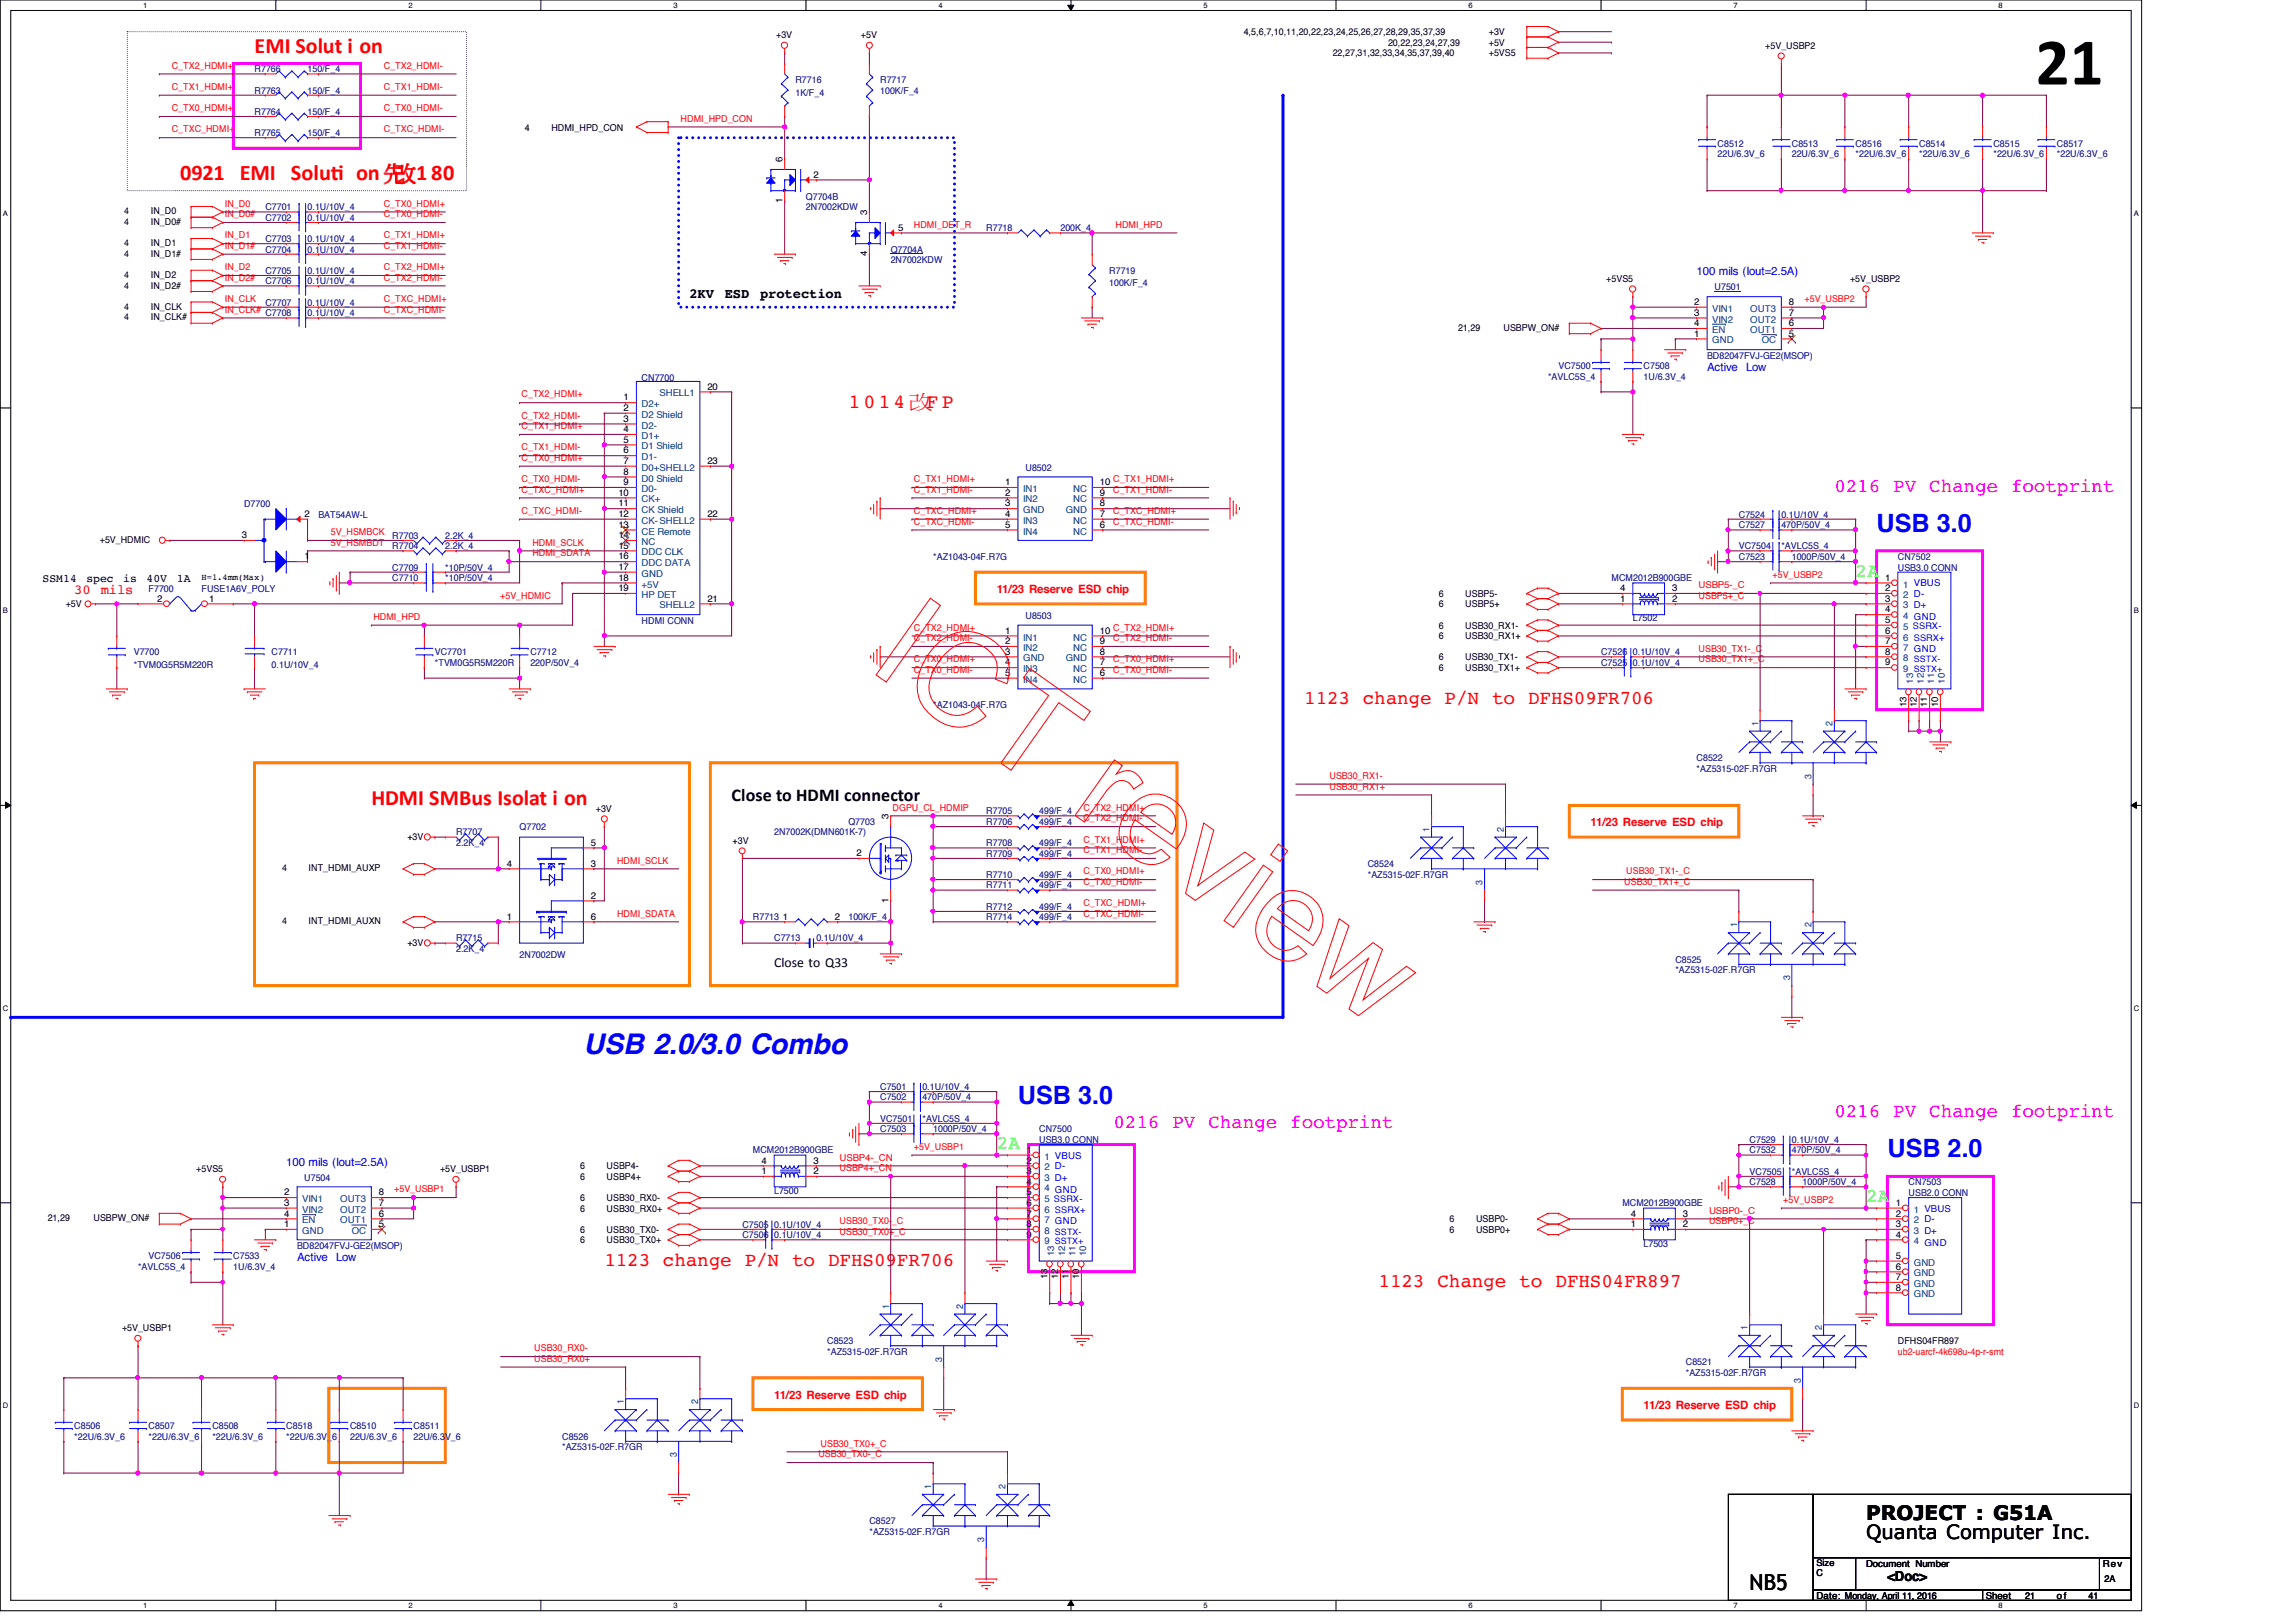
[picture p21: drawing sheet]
<svg xmlns="http://www.w3.org/2000/svg" width="297mm" height="210mm" viewBox="0 0 297 210" stroke-linecap="round" stroke-linejoin="round" font-family="sans-serif">
<defs><g id="words">
<text font-size="8.6" x="263.4" y="10.9">21</text>
<text font-size="3.7" fill="#00f" x="75.5" y="136.4">USB 2.0/3.0 Combo</text>
<g font-size="3.3" fill="#00f">
<text x="242.8" y="68.8">USB 3.0</text>
<text x="131.7" y="142.9">USB 3.0</text>
<text x="244.2" y="149.7">USB 2.0</text>
</g>
<g font-size="2.9" fill="#f00">
<text x="23.3" y="23.3">0921 EMI SoluI on先</text>
<text x="51.1" y="23.3">先180</text>
</g>
<g font-size="2.8" fill="#f00">
<text x="32.9" y="6.8">EMI Solut i on</text>
<text x="48" y="104.2">HDMI SMBus Isolat i on</text>
</g>
<text font-size="2.8" x="226.4" y="205.8">NB5</text>
<text font-size="2.6" fill="#f00" x="109.8" y="52.8">1014先FP</text>
<text font-size="2.6" x="241.4" y="196.6">PROJECT : G51A</text>
<g font-size="2.5" fill="#f0f">
<text x="237.3" y="63.7">0216 PV Change footprint</text>
<text x="144.1" y="146">0216 PV Change footprint</text>
<text x="237.3" y="144.6">0216 PV Change footprint</text>
</g>
<g font-size="2.5" fill="#0f0">
<text x="240.1" y="74.7">2A</text>
<text x="128.9" y="148.7">2A</text>
<text x="241.4" y="155.6">2A</text>
</g>
<g font-size="2.5" fill="#f00">
<text x="168.7" y="91.1">1123 change P/N to DFHS09FR706</text>
<text x="78.2" y="163.8">1123 change P/N to DFHS09FR706</text>
<text x="178.3" y="166.6">1123 Change to DFHS04FR897</text>
</g>
<text font-size="2.5" x="241.4" y="199.1">Quanta Computer Inc.</text>
<text font-size="2.3" x="94.7" y="103.7">Close to HDMI connector</text>
<g font-size="1.8">
<text x="89.2" y="38.5">2KV</text>
<text x="93.8" y="38.5">ESD</text>
<text x="98.3" y="38.5">protection</text>
<text x="100.2" y="125.1">Close to Q33</text>
<text x="244.2" y="204.6">&lt;Doc&gt;</text>
</g>
<g font-size="1.8" fill="#f00">
<text x="9.6" y="76.8">30</text>
<text x="13" y="76.8">mils</text>
</g>
<g font-size="1.5" fill="#00f">
<text x="219.5" y="35.6">100 mils (Iout=2.5A)</text>
<text x="220.8" y="48">Active</text>
<text x="225.9" y="48">Low</text>
<text x="37" y="150.8">100 mils (Iout=2.5A)</text>
<text x="38.4" y="163.2">Active</text>
<text x="43.5" y="163.2">Low</text>
</g>
<g font-size="1.5">
<text x="5.5" y="75.3">SSM14</text>
<text x="11.2" y="75.3">spec</text>
<text x="16" y="75.3">is</text>
<text x="19" y="75.3">40V</text>
<text x="22.9" y="75.3">1A</text>
</g>
<g font-size="1.5" fill="#f00">
<text x="128.9" y="76.8">11/23 Reserve ESD chip</text>
<text x="205.8" y="106.9">11/23 Reserve ESD chip</text>
<text x="100.2" y="181">11/23 Reserve ESD chip</text>
<text x="212.6" y="182.4">11/23 Reserve ESD chip</text>
</g>
<g font-size="1.2">
<text x="100.4" y="5">+3V</text>
<text x="111.4" y="5">+5V</text>
<text x="160.9" y="4.6">4,5,6,7,10,11,20,22,23,24,25,26,27,28,29,35,37,39</text>
<text x="179.6" y="5.9">20,22,23,24,27,39</text>
<text x="192.6" y="5.9">+5V</text>
<text x="192.6" y="4.6">+3V</text>
<text x="172.4" y="7.3">22,27,31,32,33,34,35,37,39,40</text>
<text x="192.6" y="7.3">+5VS5</text>
<text x="228.4" y="6.3">+5V_USBP2</text>
<text x="67.9" y="16.9">4</text>
<text x="71.3" y="16.9">HDMI_HPD_CON</text>
<text x="101.2" y="21" transform="rotate(-90 101.2 21)">6</text>
<text x="105.2" y="23">2</text>
<text x="16.1" y="29.1">4</text>
<text x="16.1" y="27.7">4</text>
<text x="19.5" y="29.1">IN_D0#</text>
<text x="19.5" y="27.7">IN_D0</text>
<text x="101.2" y="26.3" transform="rotate(-90 101.2 26.3)">1</text>
<text x="112.2" y="27.8" transform="rotate(-90 112.2 27.8)">3</text>
<text x="116.2" y="29.8">5</text>
<text x="16.1" y="33.2">4</text>
<text x="16.1" y="31.8">4</text>
<text x="16.1" y="36">4</text>
<text x="19.5" y="33.2">IN_D1#</text>
<text x="19.5" y="31.8">IN_D1</text>
<text x="19.5" y="36">IN_D2</text>
<text x="112.2" y="33.2" transform="rotate(-90 112.2 33.2)">4</text>
<text x="16.1" y="40.1">4</text>
<text x="16.1" y="41.4">4</text>
<text x="16.1" y="37.3">4</text>
<text x="19.5" y="40.1">IN_CLK</text>
<text x="19.5" y="41.4">IN_CLK#</text>
<text x="19.5" y="37.3">IN_D2#</text>
<text x="207.8" y="36.5">+5VS5</text>
<text x="219.2" y="39.5">2</text>
<text x="219.2" y="40.9">3</text>
<text x="231.4" y="39.5">8</text>
<text x="231.4" y="40.9">7</text>
<text x="239.3" y="36.5">+5V_USBP2</text>
<text x="188.6" y="42.8">21,29</text>
<text x="194.5" y="42.8">USBPW_ON#</text>
<text x="219.2" y="43.6">1</text>
<text x="219.2" y="42.2">4</text>
<text x="231.4" y="43.6">5</text>
<text x="231.4" y="42.2">6</text>
<text x="80.7" y="51.8">1</text>
<text x="80.7" y="53.2">2</text>
<text x="91.5" y="50.4">20</text>
<text x="80.7" y="54.6">3</text>
<text x="80.7" y="57.3">5</text>
<text x="80.7" y="55.9">4</text>
<text x="80.7" y="58.7">6</text>
<text x="80" y="65.5">11</text>
<text x="80" y="64.1">10</text>
<text x="80.7" y="60">7</text>
<text x="80.7" y="62.8">9</text>
<text x="80.7" y="61.4">8</text>
<text x="91.5" y="60">23</text>
<text x="130" y="62.8">1</text>
<text x="130" y="64.1">2</text>
<text x="130" y="65.5">3</text>
<text x="142.3" y="65.5">8</text>
<text x="142.3" y="64.1">9</text>
<text x="142.3" y="62.8">10</text>
<text x="12.9" y="70.3">+5V_HDMIC</text>
<text x="31.3" y="69.6">3</text>
<text x="39.4" y="66.9">2</text>
<text x="80" y="68.3">13</text>
<text x="80" y="71">15</text>
<text x="80" y="66.9">12</text>
<text x="80" y="69.6">14</text>
<text x="91.5" y="66.9">22</text>
<text x="130" y="68.3">5</text>
<text x="130" y="66.9">4</text>
<text x="142.3" y="66.9">7</text>
<text x="142.3" y="68.3">6</text>
<text x="20.3" y="77.9">2</text>
<text x="27" y="77.9">1</text>
<text x="39.4" y="72.4">1</text>
<text x="80" y="73.7">17</text>
<text x="80" y="76.5">19</text>
<text x="80" y="72.4">16</text>
<text x="80" y="75.1">18</text>
<text x="91.5" y="77.9">21</text>
<text x="186.1" y="77.3">6</text>
<text x="189.6" y="77.3">USBP5-</text>
<text x="209.6" y="77.9">1</text>
<text x="209.6" y="76.5">4</text>
<text x="216.3" y="76.5">3</text>
<text x="216.3" y="77.9">2</text>
<text x="243.9" y="75.1">1</text>
<text x="243.9" y="77.9">3</text>
<text x="243.9" y="76.5">2</text>
<text x="8.5" y="78.6">+5V</text>
<text x="130" y="82">1</text>
<text x="130" y="83.4">2</text>
<text x="142.3" y="83.4">9</text>
<text x="142.3" y="82">10</text>
<text x="186.1" y="82.7">6</text>
<text x="186.1" y="81.4">6</text>
<text x="186.1" y="78.6">6</text>
<text x="189.6" y="82.7">USB30_RX1+</text>
<text x="189.6" y="81.4">USB30_RX1-</text>
<text x="189.6" y="78.6">USBP5+</text>
<text x="243.9" y="79.2">4</text>
<text x="243.9" y="80.6">5</text>
<text x="243.9" y="82">6</text>
<text x="243.9" y="83.4">7</text>
<text x="130" y="87.5">5</text>
<text x="130" y="84.7">3</text>
<text x="130" y="86.1">4</text>
<text x="142.3" y="86.1">7</text>
<text x="142.3" y="84.7">8</text>
<text x="142.3" y="87.5">6</text>
<text x="186.1" y="85.5">6</text>
<text x="186.1" y="86.9">6</text>
<text x="189.6" y="85.5">USB30_TX1-</text>
<text x="189.6" y="86.9">USB30_TX1+</text>
<text x="243.9" y="84.7">8</text>
<text x="243.9" y="86.1">9</text>
<text x="246.6" y="91.5" transform="rotate(-90 246.6 91.5)">13</text>
<text x="248" y="91.5" transform="rotate(-90 248 91.5)">12</text>
<text x="249.3" y="91.5" transform="rotate(-90 249.3 91.5)">11</text>
<text x="250.7" y="91.5" transform="rotate(-90 250.7 91.5)">10</text>
<text x="77.1" y="105.1">+3V</text>
<text x="114.9" y="106" transform="rotate(-90 114.9 106)">3</text>
<text x="36.5" y="112.8">4</text>
<text x="39.9" y="112.8">INT_HDMI_AUXP</text>
<text x="52.7" y="108.7">+3V</text>
<text x="65.6" y="112.1">4</text>
<text x="76.5" y="109.4">5</text>
<text x="76.5" y="112.1">3</text>
<text x="94.8" y="109.2">+3V</text>
<text x="110.8" y="110.8">2</text>
<text x="36.5" y="119.6">4</text>
<text x="39.9" y="119.6">INT_HDMI_AUXN</text>
<text x="65.6" y="119">1</text>
<text x="76.5" y="119">6</text>
<text x="76.5" y="116.3">2</text>
<text x="101.3" y="119">1</text>
<text x="108" y="119">2</text>
<text x="114.9" y="116.8" transform="rotate(-90 114.9 116.8)">1</text>
<text x="52.7" y="122.4">+3V</text>
<text x="132.8" y="149.2">1</text>
<text x="25.4" y="151.7">+5VS5</text>
<text x="36.8" y="154.7">2</text>
<text x="49" y="154.7">8</text>
<text x="56.9" y="151.7">+5V_USBP1</text>
<text x="75.1" y="155.4">6</text>
<text x="75.1" y="151.3">6</text>
<text x="75.1" y="152.7">6</text>
<text x="78.5" y="155.4">USB30_RX0-</text>
<text x="78.5" y="151.3">USBP4-</text>
<text x="78.5" y="152.7">USBP4+</text>
<text x="98.5" y="151.9">1</text>
<text x="98.5" y="150.6">4</text>
<text x="105.2" y="150.6">3</text>
<text x="105.2" y="151.9">2</text>
<text x="132.8" y="151.9">3</text>
<text x="132.8" y="150.6">2</text>
<text x="132.8" y="153.3">4</text>
<text x="132.8" y="154.7">5</text>
<text x="6.2" y="158">21,29</text>
<text x="12.1" y="158">USBPW_ON#</text>
<text x="36.8" y="158.8">1</text>
<text x="36.8" y="157.4">4</text>
<text x="36.8" y="156">3</text>
<text x="49" y="158.8">5</text>
<text x="49" y="157.4">6</text>
<text x="49" y="156">7</text>
<text x="75.1" y="159.6">6</text>
<text x="75.1" y="160.9">6</text>
<text x="75.1" y="156.8">6</text>
<text x="78.5" y="159.6">USB30_TX0-</text>
<text x="78.5" y="160.9">USB30_TX0+</text>
<text x="78.5" y="156.8">USB30_RX0+</text>
<text x="132.8" y="156">6</text>
<text x="132.8" y="157.4">7</text>
<text x="132.8" y="158.8">8</text>
<text x="132.8" y="160.1">9</text>
<text x="187.5" y="158.2">6</text>
<text x="187.5" y="159.6">6</text>
<text x="191" y="158.2">USBP0-</text>
<text x="191" y="159.6">USBP0+</text>
<text x="211" y="158.8">1</text>
<text x="211" y="157.4">4</text>
<text x="217.7" y="157.4">3</text>
<text x="217.7" y="158.8">2</text>
<text x="245.3" y="156">1</text>
<text x="245.3" y="158.8">3</text>
<text x="245.3" y="157.4">2</text>
<text x="245.3" y="160.1">4</text>
<text x="135.5" y="165.5" transform="rotate(-90 135.5 165.5)">13</text>
<text x="136.9" y="165.5" transform="rotate(-90 136.9 165.5)">12</text>
<text x="138.3" y="165.5" transform="rotate(-90 138.3 165.5)">11</text>
<text x="139.6" y="165.5" transform="rotate(-90 139.6 165.5)">10</text>
<text x="245.3" y="162.9">5</text>
<text x="245.3" y="164.3">6</text>
<text x="245.3" y="165.7">7</text>
<text x="245.3" y="167">8</text>
<text x="15.8" y="172.3">+5V_USBP1</text>
<text x="245.5" y="173.9">DFHS04FR897</text>
<text x="235" y="202.7">Size</text>
<text x="241.4" y="202.7">Document Number</text>
<text x="272" y="202.7">Rev</text>
<text x="235" y="206.9">Date: Monday, April 11, 2016</text>
<text x="235" y="204">C</text>
<text x="256.9" y="206.9">Sheet</text>
<text x="262" y="206.9">21</text>
<text x="266.1" y="206.9">of</text>
<text x="270.2" y="206.9">41</text>
<text x="272.3" y="204.7">2A</text>
</g>
<g font-size="1.2" fill="#f00">
<text x="22.2" y="8.9">C_TX2_HDMI+</text>
<text x="22.2" y="11.6">C_TX1_HDMI+</text>
<text x="49.7" y="11.6">C_TX1_HDMI-</text>
<text x="49.7" y="8.9">C_TX2_HDMI-</text>
<text x="22.2" y="17.1">C_TXC_HDMI+</text>
<text x="22.2" y="14.4">C_TX0_HDMI+</text>
<text x="49.7" y="17.1">C_TXC_HDMI-</text>
<text x="49.7" y="14.4">C_TX0_HDMI-</text>
<text x="88.1" y="15.7">HDMI_HPD_CON</text>
<text x="29.1" y="28.1">IN_D0#</text>
<text x="29.1" y="26.8">IN_D0</text>
<text x="49.7" y="26.8">C_TX0_HDMI+</text>
<text x="49.7" y="28.1">C_TX0_HDMI-</text>
<text x="118.2" y="29.5">HDMI_DET_R</text>
<text x="144.3" y="29.5">HDMI_HPD</text>
<text x="29.1" y="32.2">IN_D1#</text>
<text x="29.1" y="30.9">IN_D1</text>
<text x="29.1" y="35">IN_D2</text>
<text x="49.7" y="35">C_TX2_HDMI+</text>
<text x="49.7" y="30.9">C_TX1_HDMI+</text>
<text x="49.7" y="32.2">C_TX1_HDMI-</text>
<text x="29.1" y="39.1">IN_CLK</text>
<text x="29.1" y="40.5">IN_CLK#</text>
<text x="29.1" y="36.3">IN_D2#</text>
<text x="49.7" y="39.1">C_TXC_HDMI+</text>
<text x="49.7" y="40.5">C_TXC_HDMI-</text>
<text x="49.7" y="36.3">C_TX2_HDMI-</text>
<text x="233.5" y="39.1">+5V_USBP2</text>
<text x="67.5" y="51.4">C_TX2_HDMI+</text>
<text x="67.5" y="55.5">C_TX1_HDMI+</text>
<text x="67.5" y="59.6">C_TX0_HDMI+</text>
<text x="67.5" y="54.2">C_TX2_HDMI-</text>
<text x="67.5" y="58.3">C_TX1_HDMI-</text>
<text x="67.5" y="62.4">C_TX0_HDMI-</text>
<text x="67.5" y="63.8">C_TXC_HDMI+</text>
<text x="118.2" y="62.4">C_TX1_HDMI+</text>
<text x="118.2" y="63.8">C_TX1_HDMI-</text>
<text x="144" y="63.8">C_TX1_HDMI-</text>
<text x="144" y="62.4">C_TX1_HDMI+</text>
<text x="42.8" y="69.3">5V_HSMBCK</text>
<text x="42.8" y="70.6">5V_HSMBDT</text>
<text x="67.5" y="66.5">C_TXC_HDMI-</text>
<text x="68.9" y="70.6">HDMI_SCLK</text>
<text x="118.2" y="66.5">C_TXC_HDMI+</text>
<text x="118.2" y="67.9">C_TXC_HDMI-</text>
<text x="144" y="67.9">C_TXC_HDMI-</text>
<text x="144" y="66.5">C_TXC_HDMI+</text>
<text x="64.7" y="77.5">+5V_HDMIC</text>
<text x="68.9" y="72">HDMI_SDATA</text>
<text x="219.7" y="76.1">USBP5-_C</text>
<text x="219.7" y="77.5">USBP5+_C</text>
<text x="229.3" y="74.8">+5V_USBP2</text>
<text x="48.3" y="80.2">HDMI_HPD</text>
<text x="118.2" y="81.6">C_TX2_HDMI+</text>
<text x="118.2" y="83">C_TX2_HDMI-</text>
<text x="144" y="83">C_TX2_HDMI-</text>
<text x="144" y="81.6">C_TX2_HDMI+</text>
<text x="118.2" y="85.7">C_TX0_HDMI+</text>
<text x="118.2" y="87.1">C_TX0_HDMI-</text>
<text x="144" y="85.7">C_TX0_HDMI+</text>
<text x="144" y="87.1">C_TX0_HDMI-</text>
<text x="219.7" y="84.3">USB30_TX1-_C</text>
<text x="219.7" y="85.7">USB30_TX1+_C</text>
<text x="172" y="100.8">USB30_RX1-</text>
<text x="115.5" y="104.9">DGPU_CL_HDMIP</text>
<text x="140.2" y="106.3">C_TX2_HDMI-</text>
<text x="140.2" y="104.9">C_TX2_HDMI+</text>
<text x="172" y="102.2">USB30_RX1+</text>
<text x="79.8" y="111.8">HDMI_SCLK</text>
<text x="140.2" y="113.2">C_TX0_HDMI+</text>
<text x="140.2" y="109.1">C_TX1_HDMI+</text>
<text x="140.2" y="110.4">C_TX1_HDMI-</text>
<text x="210.4" y="113.2">USB30_TX1-_C</text>
<text x="79.8" y="118.6">HDMI_SDATA</text>
<text x="140.2" y="118.6">C_TXC_HDMI-</text>
<text x="140.2" y="114.5">C_TX0_HDMI-</text>
<text x="140.2" y="117.3">C_TXC_HDMI+</text>
<text x="210.1" y="114.5">USB30_TX1+_C</text>
<text x="118.2" y="148.8">+5V_USBP1</text>
<text x="51" y="154.3">+5V_USBP1</text>
<text x="108.6" y="150.2">USBP4-_CN</text>
<text x="108.6" y="151.6">USBP4+_CN</text>
<text x="230.7" y="155.7">+5V_USBP2</text>
<text x="108.6" y="158.4">USB30_TX0-_C</text>
<text x="108.6" y="159.8">USB30_TX0+_C</text>
<text x="221.1" y="157.1">USBP0-_C</text>
<text x="221.1" y="158.4">USBP0+_C</text>
<text x="69.1" y="174.9">USB30_RX0-</text>
<text x="69.1" y="176.2">USB30_RX0+</text>
<text x="245.5" y="175.3">ub2-uarcf-4k698u-4p-r-smt</text>
<text x="105.9" y="188.6">USB30_TX0-_C</text>
<text x="106.2" y="187.2">USB30_TX0+_C</text>
</g>
<g font-size="1.2" fill="#000080">
<text x="32.9" y="9.4">R7766</text>
<text x="39.8" y="9.4">150/F_4</text>
<text x="102.9" y="10.7">R7716</text>
<text x="113.9" y="10.7">R7717</text>
<text x="32.9" y="14.9">R7764</text>
<text x="32.9" y="17.6">R7765</text>
<text x="32.9" y="12.1">R7763</text>
<text x="39.8" y="14.9">150/F_4</text>
<text x="39.8" y="17.6">150/F_4</text>
<text x="39.8" y="12.1">150/F_4</text>
<text x="102.9" y="12.4">1K/F_4</text>
<text x="113.9" y="12.1">100K/F_4</text>
<text x="222.2" y="19">C8512</text>
<text x="222.2" y="20.3">22U/6.3V_6</text>
<text x="231.8" y="19">C8513</text>
<text x="231.8" y="20.3">22U/6.3V_6</text>
<text x="240.1" y="19">C8516</text>
<text x="240.1" y="20.3">*22U/6.3V_6</text>
<text x="248.3" y="19">C8514</text>
<text x="248.3" y="20.3">*22U/6.3V_6</text>
<text x="257.9" y="19">C8515</text>
<text x="257.9" y="20.3">*22U/6.3V_6</text>
<text x="266.1" y="19">C8517</text>
<text x="266.1" y="20.3">*22U/6.3V_6</text>
<text x="34.3" y="27.2">C7701</text>
<text x="34.3" y="28.6">C7702</text>
<text x="39.8" y="27.2">0.1U/10V_4</text>
<text x="39.8" y="28.6">0.1U/10V_4</text>
<text x="104.3" y="25.8">Q7704B</text>
<text x="104.3" y="27.2">2N7002KDW</text>
<text x="127.6" y="29.9">R7718</text>
<text x="137.2" y="29.9">200K_4</text>
<text x="34.3" y="31.3">C7703</text>
<text x="34.3" y="35.4">C7705</text>
<text x="34.3" y="32.7">C7704</text>
<text x="39.8" y="31.3">0.1U/10V_4</text>
<text x="39.8" y="35.4">0.1U/10V_4</text>
<text x="39.8" y="32.7">0.1U/10V_4</text>
<text x="115.2" y="32.7">Q7704A</text>
<text x="115.2" y="34">2N7002KDW</text>
<text x="143.5" y="35.4">R7719</text>
<text x="34.3" y="39.5">C7707</text>
<text x="34.3" y="36.8">C7706</text>
<text x="34.3" y="40.9">C7708</text>
<text x="39.8" y="39.5">0.1U/10V_4</text>
<text x="39.8" y="36.8">0.1U/10V_4</text>
<text x="39.8" y="40.9">0.1U/10V_4</text>
<text x="143.5" y="37">100K/F_4</text>
<text x="221.8" y="37.6">U7501</text>
<text x="201.6" y="47.8">VC7500</text>
<text x="212.6" y="47.8">C7508</text>
<text x="220.8" y="46.4">BD82047FVJ-GE2(MSOP)</text>
<text x="83" y="49.3">CN7700</text>
<text x="200.3" y="49.1">*AVLC5S_4</text>
<text x="212.6" y="49.1">1U/6.3V_4</text>
<text x="31.6" y="65.6">D7700</text>
<text x="132.7" y="60.9">U8502</text>
<text x="41.2" y="67">BAT54AW-L</text>
<text x="50.8" y="69.7">R7703</text>
<text x="50.8" y="71.1">R7704</text>
<text x="57.6" y="69.7">2.2K_4</text>
<text x="57.6" y="71.1">2.2K_4</text>
<text x="225" y="67">C7524</text>
<text x="225" y="71.1">VC7504</text>
<text x="225" y="68.3">C7527</text>
<text x="230.5" y="67">0.1U/10V_4</text>
<text x="230.5" y="68.3">470P/50V_4</text>
<text x="230.5" y="71.1">*AVLC5S_4</text>
<text x="19.2" y="76.6">F7700</text>
<text x="26.1" y="76.6">FUSE1A6V_POLY</text>
<text x="50.8" y="73.8">C7709</text>
<text x="50.8" y="75.2">C7710</text>
<text x="57.6" y="73.8">*10P/50V_4</text>
<text x="57.6" y="75.2">*10P/50V_4</text>
<text x="120.7" y="72.4">*AZ1043-04F.R7G</text>
<text x="208.5" y="75.2">MCM2012B900GBE</text>
<text x="225" y="72.4">C7523</text>
<text x="231.8" y="72.4">1000P/50V_4</text>
<text x="245.5" y="72.4">CN7502</text>
<text x="245.5" y="73.8">USB3.0 CONN</text>
<text x="83" y="80.8">HDMI CONN</text>
<text x="132.7" y="80.1">U8503</text>
<text x="211.2" y="80.4">L7502</text>
<text x="17.3" y="84.8">V7700</text>
<text x="17.3" y="86.4">*TVM0G5R5M220R</text>
<text x="35.1" y="84.8">C7711</text>
<text x="35.1" y="86.4">0.1U/10V_4</text>
<text x="56.3" y="84.8">VC7701</text>
<text x="56.3" y="86.1">*TVM0G5R5M220R</text>
<text x="68.6" y="84.8">C7712</text>
<text x="68.6" y="86.1">220P/50V_4</text>
<text x="207.1" y="84.8">C7526 0.1U/10V_4</text>
<text x="207.1" y="86.1">C7525 0.1U/10V_4</text>
<text x="120.7" y="91.7">*AZ1043-04F.R7G</text>
<text x="219.5" y="98.5">C8522</text>
<text x="219.5" y="99.9">*AZ5315-02F.R7GR</text>
<text x="67.2" y="107.4">Q7702</text>
<text x="109.8" y="106.7">Q7703</text>
<text x="127.6" y="105.4">R7705</text>
<text x="127.6" y="106.7">R7706</text>
<text x="134.4" y="105.4">499/F_4</text>
<text x="134.4" y="106.7">499/F_4</text>
<text x="59" y="108.1">R7707</text>
<text x="59" y="109.5">2.2K_4</text>
<text x="100.2" y="108.1">2N7002K(DMN601K-7)</text>
<text x="127.6" y="109.5">R7708</text>
<text x="127.6" y="110.9">R7709</text>
<text x="127.6" y="113.6">R7710</text>
<text x="134.4" y="109.5">499/F_4</text>
<text x="134.4" y="110.9">499/F_4</text>
<text x="134.4" y="113.6">499/F_4</text>
<text x="177" y="112.2">C8524</text>
<text x="177" y="113.6">*AZ5315-02F.R7GR</text>
<text x="97.4" y="119.1">R7713</text>
<text x="109.8" y="119.1">100K/F_4</text>
<text x="127.6" y="115">R7711</text>
<text x="127.6" y="117.7">R7712</text>
<text x="127.6" y="119.1">R7714</text>
<text x="134.4" y="115">499/F_4</text>
<text x="134.4" y="117.7">499/F_4</text>
<text x="134.4" y="119.1">499/F_4</text>
<text x="59" y="121.8">R7715</text>
<text x="59" y="123.2">2.2K_4</text>
<text x="67.2" y="124">2N7002DW</text>
<text x="100.2" y="121.8">C7713</text>
<text x="105.6" y="121.8">0.1U/10V_4</text>
<text x="216.7" y="124.6">C8525</text>
<text x="216.7" y="125.9">*AZ5315-02F.R7GR</text>
<text x="113.9" y="142.4">C7502</text>
<text x="113.9" y="141">C7501</text>
<text x="119.3" y="142.4">470P/50V_4</text>
<text x="119.3" y="141">0.1U/10V_4</text>
<text x="97.4" y="149.3">MCM2012B900GBE</text>
<text x="113.9" y="145.2">VC7501</text>
<text x="113.9" y="146.5">C7503</text>
<text x="119.3" y="145.2">*AVLC5S_4</text>
<text x="120.7" y="146.5">1000P/50V_4</text>
<text x="134.4" y="146.5">CN7500</text>
<text x="134.4" y="147.9">USB3.0 CONN</text>
<text x="226.4" y="149.3">C7532</text>
<text x="226.4" y="147.9">C7529</text>
<text x="231.8" y="149.3">470P/50V_4</text>
<text x="231.8" y="147.9">0.1U/10V_4</text>
<text x="39.4" y="152.8">U7504</text>
<text x="100.2" y="154.5">L7500</text>
<text x="226.4" y="152">VC7505</text>
<text x="226.4" y="153.4">C7528</text>
<text x="231.8" y="152">*AVLC5S_4</text>
<text x="233.2" y="153.4">1000P/50V_4</text>
<text x="246.9" y="153.4">CN7503</text>
<text x="246.9" y="154.7">USB2.0 CONN</text>
<text x="38.4" y="161.6">BD82047FVJ-GE2(MSOP)</text>
<text x="96.1" y="158.9">C7505 0.1U/10V_4</text>
<text x="96.1" y="160.2">C7506 0.1U/10V_4</text>
<text x="209.9" y="156.1">MCM2012B900GBE</text>
<text x="212.6" y="161.3">L7503</text>
<text x="17.9" y="164.3">*AVLC5S_4</text>
<text x="19.2" y="163">VC7506</text>
<text x="30.2" y="163">C7533</text>
<text x="30.2" y="164.3">1U/6.3V_4</text>
<text x="107" y="173.9">C8523</text>
<text x="107" y="175.3">*AZ5315-02F.R7GR</text>
<text x="218.1" y="176.7">C8521</text>
<text x="218.1" y="178.1">*AZ5315-02F.R7GR</text>
<text x="9.6" y="184.9">C8506</text>
<text x="19.2" y="184.9">C8507</text>
<text x="27.5" y="184.9">C8508</text>
<text x="37" y="184.9">C8518</text>
<text x="45.3" y="184.9">C8510</text>
<text x="53.5" y="184.9">C8511</text>
<text x="9.6" y="186.3">*22U/6.3V_6</text>
<text x="19.2" y="186.3">*22U/6.3V_6</text>
<text x="27.5" y="186.3">*22U/6.3V_6</text>
<text x="37" y="186.3">*22U/6.3V_6</text>
<text x="45.3" y="186.3">22U/6.3V_6</text>
<text x="53.5" y="186.3">22U/6.3V_6</text>
<text x="72.7" y="186.3">C8526</text>
<text x="72.7" y="187.7">*AZ5315-02F.R7GR</text>
<text x="112.5" y="197.3">C8527</text>
<text x="112.5" y="198.6">*AZ5315-02F.R7GR</text>
</g>
<g font-size="1.2" fill="#004080">
<text x="221.5" y="40.3">VIN1</text>
<text x="221.5" y="41.7">VIN2</text>
<text x="226.4" y="40.3">OUT3</text>
<text x="226.4" y="41.7">OUT2</text>
<text x="221.5" y="44.4">GND</text>
<text x="221.5" y="43.1">EN</text>
<text x="226.4" y="43.1">OUT1</text>
<text x="227.9" y="44.4">OC</text>
<text x="83" y="52.7">D2+</text>
<text x="85.3" y="51.3">SHELL1</text>
<text x="83" y="55.5">D2-</text>
<text x="83" y="58.2">D1 Shield</text>
<text x="83" y="54.1">D2 Shield</text>
<text x="83" y="56.8">D1+</text>
<text x="83" y="59.6">D1-</text>
<text x="83" y="60.9">D0+SHELL2</text>
<text x="83" y="63.7">D0-</text>
<text x="83" y="62.3">D0 Shield</text>
<text x="83" y="65">CK+</text>
<text x="132.4" y="63.7">IN1</text>
<text x="132.4" y="65">IN2</text>
<text x="138.9" y="65">NC</text>
<text x="138.9" y="63.7">NC</text>
<text x="83" y="66.4">CK Shield</text>
<text x="83" y="69.2">CE Remote</text>
<text x="83" y="71.9">DDC CLK</text>
<text x="83" y="67.8">CK- SHELL2</text>
<text x="83" y="70.5">NC</text>
<text x="132.4" y="69.2">IN4</text>
<text x="132.4" y="66.4">GND</text>
<text x="132.4" y="67.8">IN3</text>
<text x="137.9" y="66.4">GND</text>
<text x="138.9" y="67.8">NC</text>
<text x="138.9" y="69.2">NC</text>
<text x="83" y="74.6">GND</text>
<text x="83" y="77.4">HP DET</text>
<text x="83" y="73.3">DDC DATA</text>
<text x="83" y="76">+5V</text>
<text x="246.2" y="76">1 VBUS</text>
<text x="246.2" y="77.4">2 D-</text>
<text x="85.3" y="78.7">SHELL2</text>
<text x="132.4" y="82.9">IN1</text>
<text x="138.9" y="82.9">NC</text>
<text x="246.2" y="78.7">3 D+</text>
<text x="246.2" y="80.1">4 GND</text>
<text x="246.2" y="81.5">5 SSRX-</text>
<text x="246.2" y="82.9">6 SSRX+</text>
<text x="132.4" y="84.2">IN2</text>
<text x="132.4" y="88.3">IN4</text>
<text x="132.4" y="85.6">GND</text>
<text x="132.4" y="87">IN3</text>
<text x="137.9" y="85.6">GND</text>
<text x="138.9" y="87">NC</text>
<text x="138.9" y="88.3">NC</text>
<text x="138.9" y="84.2">NC</text>
<text x="246.2" y="84.2">7 GND</text>
<text x="246.2" y="85.6">8 SSTX-</text>
<text x="246.2" y="87">9 SSTX+</text>
<text x="247.5" y="88.5" transform="rotate(-90 247.5 88.5)">13</text>
<text x="248.9" y="88.5" transform="rotate(-90 248.9 88.5)">12</text>
<text x="250.2" y="88.5" transform="rotate(-90 250.2 88.5)">11</text>
<text x="251.6" y="88.5" transform="rotate(-90 251.6 88.5)">10</text>
<text x="227.5" y="93.9" transform="rotate(-90 227.5 93.9)">1</text>
<text x="237.1" y="93.9" transform="rotate(-90 237.1 93.9)">2</text>
<text x="234.4" y="100.8" transform="rotate(-90 234.4 100.8)">3</text>
<text x="185" y="107.7" transform="rotate(-90 185 107.7)">1</text>
<text x="194.6" y="107.7" transform="rotate(-90 194.6 107.7)">2</text>
<text x="191.8" y="114.5" transform="rotate(-90 191.8 114.5)">3</text>
<text x="224.7" y="120" transform="rotate(-90 224.7 120)">1</text>
<text x="234.4" y="120" transform="rotate(-90 234.4 120)">2</text>
<text x="231.6" y="126.9" transform="rotate(-90 231.6 126.9)">3</text>
<text x="39.1" y="155.6">VIN1</text>
<text x="44" y="155.6">OUT3</text>
<text x="135.1" y="150.1">1 VBUS</text>
<text x="135.1" y="152.8">3 D+</text>
<text x="135.1" y="151.5">2 D-</text>
<text x="135.1" y="154.2">4 GND</text>
<text x="135.1" y="155.6">5 SSRX-</text>
<text x="39.1" y="159.7">GND</text>
<text x="39.1" y="158.3">EN</text>
<text x="39.1" y="156.9">VIN2</text>
<text x="44" y="158.3">OUT1</text>
<text x="44" y="156.9">OUT2</text>
<text x="45.5" y="159.7">OC</text>
<text x="135.1" y="156.9">6 SSRX+</text>
<text x="135.1" y="158.3">7 GND</text>
<text x="135.1" y="159.7">8 SSTX-</text>
<text x="135.1" y="161">9 SSTX+</text>
<text x="247.6" y="156.9">1 VBUS</text>
<text x="247.6" y="159.7">3 D+</text>
<text x="247.6" y="158.3">2 D-</text>
<text x="247.6" y="161">4 GND</text>
<text x="136.4" y="162.5" transform="rotate(-90 136.4 162.5)">13</text>
<text x="137.8" y="162.5" transform="rotate(-90 137.8 162.5)">12</text>
<text x="139.1" y="162.5" transform="rotate(-90 139.1 162.5)">11</text>
<text x="140.5" y="162.5" transform="rotate(-90 140.5 162.5)">10</text>
<text x="247.6" y="163.8">GND</text>
<text x="247.6" y="165.2">GND</text>
<text x="247.6" y="166.5">GND</text>
<text x="247.6" y="167.9">GND</text>
<text x="115" y="169.4" transform="rotate(-90 115 169.4)">1</text>
<text x="124.6" y="169.4" transform="rotate(-90 124.6 169.4)">2</text>
<text x="226.1" y="172.1" transform="rotate(-90 226.1 172.1)">1</text>
<text x="235.7" y="172.1" transform="rotate(-90 235.7 172.1)">2</text>
<text x="121.9" y="176.2" transform="rotate(-90 121.9 176.2)">3</text>
<text x="233" y="179" transform="rotate(-90 233 179)">3</text>
<text x="80.7" y="181.7" transform="rotate(-90 80.7 181.7)">1</text>
<text x="90.3" y="181.7" transform="rotate(-90 90.3 181.7)">2</text>
<text x="87.6" y="188.6" transform="rotate(-90 87.6 188.6)">3</text>
<text x="120.5" y="192.7" transform="rotate(-90 120.5 192.7)">1</text>
<text x="130.1" y="192.7" transform="rotate(-90 130.1 192.7)">2</text>
<text x="127.3" y="199.6" transform="rotate(-90 127.3 199.6)">3</text>
</g>
<text font-size="1.1" x="26.1" y="75">H=1.4mm(Max)</text>
<g font-size="1">
<text x="18.5" y="1">1</text>
<text x="52.8" y="1">2</text>
<text x="87.1" y="1">3</text>
<text x="121.4" y="1">4</text>
<text x="155.7" y="1">5</text>
<text x="190" y="1">6</text>
<text x="224.3" y="1">7</text>
<text x="258.6" y="1">8</text>
<text x=".4" y="27.9">A</text>
<text x="276.1" y="27.9">A</text>
<text x=".4" y="79.4">B</text>
<text x="276.1" y="79.4">B</text>
<text x=".4" y="130.8">C</text>
<text x="276.1" y="130.8">C</text>
<text x=".4" y="182.2">D</text>
<text x="276.1" y="182.2">D</text>
<text x="18.5" y="208.1">1</text>
<text x="52.8" y="208.1">2</text>
<text x="87.1" y="208.1">3</text>
<text x="121.4" y="208.1">4</text>
<text x="155.7" y="208.1">5</text>
<text x="190" y="208.1">6</text>
<text x="224.3" y="208.1">7</text>
<text x="258.6" y="208.1">8</text>
</g>
</g></defs>
<path d="M0 0h277.1v208.4h-277.1zM1.4 1.4h274.3v205.7h-274.3z" fill="none" stroke="#000" stroke-width=".13"/>
<g fill="#fff">
<path d="M18.5 .1h.6v1.1h-.6z"/>
<path d="M18.5 207.2h.6v1.1h-.6z"/>
</g>
<path d="M35.7 0v1.4M35.7 207.1v1.3" fill="none" stroke="#000" stroke-width=".13"/>
<g fill="#fff">
<path d="M52.8 .1h.6v1.1h-.6z"/>
<path d="M52.8 207.2h.6v1.1h-.6z"/>
</g>
<path d="M70 0v1.4M70 207.1v1.3" fill="none" stroke="#000" stroke-width=".13"/>
<g fill="#fff">
<path d="M87.1 .1h.6v1.1h-.6z"/>
<path d="M87.1 207.2h.6v1.1h-.6z"/>
</g>
<path d="M104.3 0v1.4M104.3 207.1v1.3" fill="none" stroke="#000" stroke-width=".13"/>
<g fill="#fff">
<path d="M121.4 .1h.6v1.1h-.6z"/>
<path d="M121.4 207.2h.6v1.1h-.6z"/>
</g>
<path d="M138.1 .7h.8l-.3 .7zM138.6 0v1.4M138.6 207.1l.3 .7h-.8zM138.6 207.1v1.3" fill="none" stroke="#000" stroke-width=".13"/>
<path d="M138.1 .7h.8l-.3 .7zM138.6 207.1l.3 .7h-.8z" fill="#000"/>
<g fill="#fff">
<path d="M155.7 .1h.5v1.1h-.5z"/>
<path d="M155.7 207.2h.5v1.1h-.5z"/>
</g>
<path d="M172.8 0v1.4M172.8 207.1v1.3" fill="none" stroke="#000" stroke-width=".13"/>
<g fill="#fff">
<path d="M190 .1h.5v1.1h-.5z"/>
<path d="M190 207.2h.5v1.1h-.5z"/>
</g>
<path d="M207.1 0v1.4M207.1 207.1v1.3" fill="none" stroke="#000" stroke-width=".13"/>
<g fill="#fff">
<path d="M224.3 .1h.5v1.1h-.5z"/>
<path d="M224.3 207.2h.5v1.1h-.5z"/>
</g>
<path d="M241.4 0v1.4M241.4 207.1v1.3" fill="none" stroke="#000" stroke-width=".13"/>
<g fill="#fff">
<path d="M258.6 .1h.5v1.1h-.5z"/>
<path d="M258.6 207.2h.5v1.1h-.5z"/>
<path d="M.4 27.1h.6v1.1h-.6z"/>
<path d="M276.1 27.1h.6v1.1h-.6z"/>
<path d="M.4 78.5h.6v1.1h-.6z"/>
<path d="M276.1 78.5h.6v1.1h-.6z"/>
</g>
<path d="M0 52.8h1.4M275.7 52.8h1.4" fill="none" stroke="#000" stroke-width=".13"/>
<g fill="#fff">
<path d="M.4 129.9h.7v1.1h-.7z"/>
<path d="M276.1 129.9h.7v1.1h-.7z"/>
</g>
<path d="M0 104.2h1.4M.7 103.8l.7 .4-.7 .4zM275.7 104.2l.7-.4v.8zM275.7 104.2h1.4" fill="none" stroke="#000" stroke-width=".13"/>
<path d="M.7 103.8l.7 .4-.7 .4zM275.7 104.2l.7-.4v.8z" fill="#000"/>
<g fill="#fff">
<path d="M.4 181.4h.7v1.1h-.7z"/>
<path d="M276.1 181.4h.7v1.1h-.7z"/>
</g>
<path d="M0 155.7h1.4M275.7 155.7h1.4" fill="none" stroke="#000" stroke-width=".13"/>
<path d="M32.9 98.7h56.3v28.9h-56.3zM91.9 98.7h60.4v28.9h-60.4z" fill="none" stroke="#ff8000" stroke-width=".38"/>
<path d="M16.5 4.1h43.9v20.6h-43.9z" fill="none" stroke="#000" stroke-width=".13" stroke-dasharray="0 .3"/>
<path d="M1.4 131.7h164.6" fill="none" stroke="#00f" stroke-width=".38"/>
<circle cx="1.4" cy="131.7" r=".19" fill="#00f"/>
<path d="M166 12.3v119.4" fill="none" stroke="#00f" stroke-width=".38"/>
<circle cx="166" cy="12.3" r=".19" fill="#00f"/>
<path d="M126.2 74h22v4.1h-22zM203 104.2h22v4.1h-22zM42.5 179.7h15.1v9.6h-15.1zM97.4 178.3h21.9v4.1h-21.9zM209.9 179.7h21.9v4.1h-21.9z" fill="none" stroke="#ff8000" stroke-width=".38"/>
<path d="M87.8 17.8h35.7v22h-35.7z" fill="none" stroke="#00f" stroke-width=".38" stroke-dasharray="0 .8"/>
<path d="M30.2 8.2h16.4v11h-16.4zM242.8 71.3h13.7v20.6h-13.7zM133.1 148.1h13.7v16.5h-13.7zM244.2 152.2h13.7v19.2h-13.7z" fill="none" stroke="#f0f" stroke-width=".38"/>
<path d="M56.3 112.4h.1M64.5 108.3h.1M64.5 119.3h.1M64.5 108.3v4.1h-8.2M64.5 119.3h1.4M76.8 116.6h.1M78.2 107h.1M78.2 109.7h.1M78.2 107v9.6h-1.4" fill="none" stroke="#800040" stroke-width=".13"/>
<circle cx="78.2" cy="109.7" r=".26" fill="#f0f"/>
<circle cx="78.2" cy="109.7" r=".26" fill="none" stroke="#f0f" stroke-width=".13"/>
<path d="M64.5 112.4h.1M64.5 112.4h1.4" fill="none" stroke="#800040" stroke-width=".13"/>
<circle cx="64.5" cy="112.4" r=".26" fill="#f0f"/>
<circle cx="64.5" cy="112.4" r=".26" fill="none" stroke="#f0f" stroke-width=".13"/>
<path d="M56.3 119.3h.1M56.3 119.3h8.2M64.5 119.3h.1M64.5 119.3v2.7" fill="none" stroke="#800040" stroke-width=".13"/>
<circle cx="64.5" cy="119.3" r=".26" fill="#f0f"/>
<circle cx="64.5" cy="119.3" r=".26" fill="none" stroke="#f0f" stroke-width=".13"/>
<g fill="none" stroke="#800040" stroke-width=".13">
<path d="M56.3 108.3h.1M56.3 108.3h1.3M76.8 109.7h.1M76.8 109.7h1.4M96.1 119.3h.1M96.1 119.3v2.7M96.1 119.3h5.4M56.3 122h.1M56.3 122h1.3M96.1 122h.1M96.1 122h6.8M107 122h.1"/>
<path d="M107 122h8.2"/>
</g>
<circle cx="115.2" cy="122" r=".26" fill="#f0f"/>
<circle cx="115.2" cy="122" r=".26" fill="none" stroke="#f0f" stroke-width=".13"/>
<g fill="none" stroke="#800040" stroke-width=".13">
<path d="M96.1 111.1h.1M96.1 111.1h15M108.4 119.3h.1M108.4 119.3h6.8M115.2 119.3h.1M115.2 105.6h.1M115.2 119.3v4.1M115.2 105.6h5.5M120.7 117.9h.1M120.7 105.6h.1M120.7 115.2h.1M120.7 105.6v1.4"/>
<path d="M120.7 117.9v1.4M120.7 115.2h9.6M135.8 113.8h.1M135.8 113.8h13.7M115.2 122h.1"/>
</g>
<circle cx="120.7" cy="115.2" r=".26" fill="#f0f"/>
<circle cx="120.7" cy="115.2" r=".26" fill="none" stroke="#f0f" stroke-width=".13"/>
<path d="M120.7 113.8h.1M120.7 113.8h9.6" fill="none" stroke="#800040" stroke-width=".13"/>
<circle cx="120.7" cy="113.8" r=".26" fill="#f0f"/>
<circle cx="120.7" cy="113.8" r=".26" fill="none" stroke="#f0f" stroke-width=".13"/>
<path d="M120.7 109.7h.1M120.7 109.7h9.6" fill="none" stroke="#800040" stroke-width=".13"/>
<circle cx="120.7" cy="109.7" r=".26" fill="#f0f"/>
<circle cx="120.7" cy="109.7" r=".26" fill="none" stroke="#f0f" stroke-width=".13"/>
<path d="M120.7 111.1h.1M120.7 111.1h9.6" fill="none" stroke="#800040" stroke-width=".13"/>
<circle cx="120.7" cy="111" r=".25" fill="#f0f"/>
<circle cx="120.7" cy="111" r=".25" fill="none" stroke="#f0f" stroke-width=".13"/>
<path d="M120.7 119.3h.1M120.7 113.8h.1M120.7 107h.1M120.7 117.9h.1M120.7 119.3h9.6M120.7 107v2.7M120.7 113.8v1.4M120.7 117.9h9.6" fill="none" stroke="#800040" stroke-width=".13"/>
<circle cx="120.7" cy="117.9" r=".25" fill="#f0f"/>
<circle cx="120.7" cy="117.9" r=".25" fill="none" stroke="#f0f" stroke-width=".13"/>
<path d="M120.7 111.1h.1M120.7 109.7h.1M120.7 105.6h.1M120.7 109.7v4.1M120.7 105.6h9.6" fill="none" stroke="#800040" stroke-width=".13"/>
<circle cx="120.7" cy="105.6" r=".26" fill="#f0f"/>
<circle cx="120.7" cy="105.6" r=".26" fill="none" stroke="#f0f" stroke-width=".13"/>
<path d="M96.1 111.1h.1M96.1 111.1v8.2M120.7 115.2h.1M120.7 115.2v2.7" fill="none" stroke="#800040" stroke-width=".13"/>
<circle cx="96" cy="119.3" r=".26" fill="#f0f"/>
<circle cx="96" cy="119.3" r=".26" fill="none" stroke="#f0f" stroke-width=".13"/>
<path d="M120.7 107h.1M120.7 107h9.6" fill="none" stroke="#800040" stroke-width=".13"/>
<circle cx="120.7" cy="106.9" r=".26" fill="#f0f"/>
<circle cx="120.7" cy="106.9" r=".26" fill="none" stroke="#f0f" stroke-width=".13"/>
<g fill="none" stroke="#800040" stroke-width=".13">
<path d="M115.2 116.6h.1M115.2 116.6v2.7M135.8 107h.1M135.8 119.3h.1M135.8 105.6h.1M135.8 115.2h.1M135.8 109.7h.1M135.8 111.1h.1M135.8 117.9h.1M135.8 107h13.7M135.8 119.3h13.7M135.8 105.6h13.7"/>
<path d="M135.8 115.2h13.7M135.8 109.7h13.7M135.8 111.1h13.7M135.8 117.9h13.7"/>
</g>
<circle cx="115.2" cy="119.3" r=".26" fill="#f0f"/>
<circle cx="115.2" cy="119.3" r=".26" fill="none" stroke="#f0f" stroke-width=".13"/>
<path d="M91.9 60.3h.1M91.9 60.3h2.8M94.7 60.3h.1M94.7 60.3v6.9" fill="none" stroke="#800040" stroke-width=".13"/>
<circle cx="94.7" cy="67.2" r=".26" fill="#f0f"/>
<circle cx="94.7" cy="67.2" r=".26" fill="none" stroke="#f0f" stroke-width=".13"/>
<path d="M94.7 50.7h.1M94.7 50.7v9.6M91.9 67.2h.1M91.9 67.2h2.8M94.7 67.2h.1M94.7 67.2v10.9" fill="none" stroke="#800040" stroke-width=".13"/>
<circle cx="94.7" cy="60.3" r=".26" fill="#f0f"/>
<circle cx="94.7" cy="60.3" r=".26" fill="none" stroke="#f0f" stroke-width=".13"/>
<path d="M94.7 78.1h.1M94.7 78.1v4.2" fill="none" stroke="#800040" stroke-width=".13"/>
<circle cx="94.7" cy="78.1" r=".26" fill="#f0f"/>
<circle cx="94.7" cy="78.1" r=".26" fill="none" stroke="#f0f" stroke-width=".13"/>
<path d="M78.2 53.5h.1M78.2 53.5h2.7M74.1 76.8h.1M74.1 76.8h6.8M78.2 61.7h.1M78.2 65.8h.1M78.2 61.7h2.7M78.2 61.7v12.3M91.9 78.1h.1M91.9 78.1h2.8M78.2 82.3h.1M78.2 82.3h16.5" fill="none" stroke="#800040" stroke-width=".13"/>
<circle cx="78.2" cy="65.8" r=".26" fill="#f0f"/>
<circle cx="78.2" cy="65.8" r=".26" fill="none" stroke="#f0f" stroke-width=".13"/>
<path d="M78.2 57.6h.1M78.2 57.6h2.7M78.2 57.6v4.1" fill="none" stroke="#800040" stroke-width=".13"/>
<circle cx="78.2" cy="61.7" r=".26" fill="#f0f"/>
<circle cx="78.2" cy="61.7" r=".26" fill="none" stroke="#f0f" stroke-width=".13"/>
<path d="M78.2 53.5h.1M78.2 53.5v4.1M65.9 71.3h.1M65.9 71.3v1.4M67.2 69.9h.1M67.2 69.9v1.4M74.1 76.8h.1M74.1 76.8v4.1M78.2 82.3h.1M78.2 82.3v1.4" fill="none" stroke="#800040" stroke-width=".13"/>
<circle cx="78.2" cy="57.6" r=".26" fill="#f0f"/>
<circle cx="78.2" cy="57.6" r=".26" fill="none" stroke="#f0f" stroke-width=".13"/>
<g fill="none" stroke="#800040" stroke-width=".13">
<path d="M43.9 75.4h.1M43.9 75.4h9.6M45.3 74h.1M45.3 75.4h.1M45.3 74h8.2M45.3 74v1.4M57.6 75.4h.1M57.6 74h.1M57.6 74h8.3M57.6 75.4h9.6M59 69.9h.1M59 71.3h.1"/>
<path d="M59 69.9h8.2M59 71.3h6.9M78.2 74h.1M78.2 74h2.7"/>
</g>
<circle cx="45.2" cy="75.4" r=".26" fill="#f0f"/>
<circle cx="45.2" cy="75.4" r=".26" fill="none" stroke="#f0f" stroke-width=".13"/>
<path d="M65.9 72.7h.1M65.9 72.7v1.3M67.2 71.3h.1M67.2 71.3v4.1M67.2 71.3h13.7M67.2 80.9h.1M67.2 80.9v1.4" fill="none" stroke="#800040" stroke-width=".13"/>
<circle cx="67.2" cy="71.3" r=".26" fill="#f0f"/>
<circle cx="67.2" cy="71.3" r=".26" fill="none" stroke="#f0f" stroke-width=".13"/>
<path d="M65.9 72.7h.1M65.9 72.7h15M67.2 86.4h.1M67.2 86.4v1.4" fill="none" stroke="#800040" stroke-width=".13"/>
<circle cx="65.8" cy="72.6" r=".26" fill="#f0f"/>
<circle cx="65.8" cy="72.6" r=".26" fill="none" stroke="#f0f" stroke-width=".13"/>
<path d="M67.2 80.9h.1M67.2 80.9h6.9" fill="none" stroke="#800040" stroke-width=".13"/>
<circle cx="67.2" cy="80.9" r=".26" fill="#f0f"/>
<circle cx="67.2" cy="80.9" r=".26" fill="none" stroke="#f0f" stroke-width=".13"/>
<g fill="none" stroke="#800040" stroke-width=".13">
<path d="M67.2 56.2h.1M67.2 52.1h.1M67.2 54.9h.1M67.2 59h.1M67.2 56.2h13.7M67.2 52.1h13.7M67.2 54.9h13.7M67.2 59h13.7M91.9 50.7h.1M91.9 50.7h2.8M67.2 60.3h.1M67.2 63.1h.1"/>
<path d="M67.2 60.3h13.7M67.2 63.1h13.7M72.7 75.4h.1M72.7 75.4h8.2M72.7 75.4v2.7M78.2 65.8h.1M78.2 74h.1M78.2 65.8h2.7M78.2 74v8.3"/>
</g>
<circle cx="78.2" cy="82.3" r=".26" fill="#f0f"/>
<circle cx="78.2" cy="82.3" r=".26" fill="none" stroke="#f0f" stroke-width=".13"/>
<circle cx="78.2" cy="74" r=".26" fill="#f0f"/>
<circle cx="78.2" cy="74" r=".26" fill="none" stroke="#f0f" stroke-width=".13"/>
<g fill="none" stroke="#800040" stroke-width=".13">
<path d="M67.2 64.4h.1M67.2 67.2h.1M67.2 64.4h13.7M67.2 67.2h13.7M54.9 80.9h.1M54.9 86.4h.1M54.9 87.8h.1M54.9 80.9v1.4M54.9 86.4v1.4M54.9 80.9h12.3M54.9 87.8h12.3M67.2 87.8h.1"/>
<path d="M67.2 87.8v1.4"/>
</g>
<circle cx="67.2" cy="87.8" r=".26" fill="#f0f"/>
<circle cx="67.2" cy="87.8" r=".26" fill="none" stroke="#f0f" stroke-width=".13"/>
<path d="M48 80.9h.1M48 80.9h6.9" fill="none" stroke="#800040" stroke-width=".13"/>
<circle cx="54.9" cy="80.9" r=".26" fill="#f0f"/>
<circle cx="54.9" cy="80.9" r=".26" fill="none" stroke="#f0f" stroke-width=".13"/>
<g fill="none" stroke="#800040" stroke-width=".13">
<path d="M28.8 39.8h.1M28.8 32.9h.1M28.8 31.5h.1M28.8 28.8h.1M28.8 27.4h.1M28.8 37h.1M28.8 35.6h.1M28.8 39.8h8.2M28.8 32.9h8.2M28.8 31.5h8.2M28.8 28.8h8.2M28.8 27.4h8.2"/>
<path d="M28.8 37h8.2M28.8 35.6h8.2M41.2 39.8h.1M41.2 27.4h.1M41.2 28.8h.1M41.2 35.6h.1M41.2 37h.1M41.2 31.5h.1M41.2 32.9h.1M41.2 39.8h16.4M41.2 32.9h16.4M41.2 31.5h16.4"/>
<path d="M41.2 28.8h16.4M41.2 27.4h16.4M41.2 37h16.4M41.2 35.6h16.4M28.8 41.1h.1M28.8 41.1h8.2M41.2 41.1h.1M41.2 41.1h16.4M30.2 78.1h.1M30.2 78.1h42.5M32.9 78.1h.1M76.8 112.4h.1"/>
<path d="M76.8 119.3h.1M76.8 112.4h11M76.8 119.3h11"/>
</g>
<circle cx="32.9" cy="78.1" r=".26" fill="#f0f"/>
<circle cx="32.9" cy="78.1" r=".26" fill="none" stroke="#f0f" stroke-width=".13"/>
<path d="M12.4 78.1h.1M12.4 78.1h2.7M15.1 78.1h.1M15.1 78.1v4.2M32.9 78.1h.1M32.9 78.1v4.2M15.1 86.4h.1M15.1 86.4v2.8M32.9 86.4h.1M32.9 86.4v2.8" fill="none" stroke="#800040" stroke-width=".13"/>
<path d="M14.9 78l.2-.1 .2 .1-.1 .3-.1 .1-.2-.1z" fill-rule="evenodd" fill="#f0f"/>
<path d="M14.9 78l.2-.1 .2 .1-.1 .3-.1 .1-.2-.1z" fill="none" stroke="#f0f" stroke-width=".13"/>
<g fill="none" stroke="#800040" stroke-width=".13">
<path d="M20.6 9.6h.1M20.6 17.8h.1M20.6 15.1h.1M20.6 12.3h.1M20.6 12.3h13.7M20.6 9.6h13.7M20.6 17.8h13.7M20.6 15.1h13.7M41.2 12.3h.1M41.2 9.6h.1M41.2 17.8h.1M41.2 15.1h.1"/>
<path d="M41.2 12.3h17.8M41.2 9.6h17.8M41.2 17.8h17.8M41.2 15.1h17.8M15.1 78.1h.1M15.1 78.1h2.8M22 69.9h.1M22 69.9h9.6M39.8 67.2h.1M39.8 69.9h.1M39.8 71.3h.1M39.8 67.2v2.7"/>
<path d="M39.8 71.3v1.4M39.8 69.9h12.4M39.8 71.3h12.4M90.5 150.9h.1M90.5 152.2h.1M90.5 150.9h8.3M90.5 152.2h8.3M105.6 150.9h19.2M105.6 152.2h9.6M111.1 146.7h.1M112.5 145.4h.1M112.5 145.4v1.3h-1.4"/>
<path d="M112.5 145.4h4.1M115.2 152.2h.1M124.8 150.9h.1"/>
</g>
<circle cx="112.5" cy="146.7" r=".26" fill="#f0f"/>
<circle cx="112.5" cy="146.7" r=".26" fill="none" stroke="#f0f" stroke-width=".13"/>
<path d="M112.5 146.7h.1M112.5 146.7h4.1M120.7 145.4h.1M120.7 145.4h8.2" fill="none" stroke="#800040" stroke-width=".13"/>
<circle cx="128.9" cy="145.3" r=".25" fill="#f0f"/>
<circle cx="128.9" cy="145.3" r=".25" fill="none" stroke="#f0f" stroke-width=".13"/>
<path d="M120.7 146.7h.1M128.9 145.4h.1M128.9 145.4v1.3h-8.2" fill="none" stroke="#800040" stroke-width=".13"/>
<circle cx="128.9" cy="146.7" r=".26" fill="#f0f"/>
<circle cx="128.9" cy="146.7" r=".26" fill="none" stroke="#f0f" stroke-width=".13"/>
<path d="M118 149.5h.1M128.9 146.7h.1M128.9 146.7v2.8h-10.9" fill="none" stroke="#800040" stroke-width=".13"/>
<circle cx="128.9" cy="149.5" r=".26" fill="#f0f"/>
<circle cx="128.9" cy="149.5" r=".26" fill="none" stroke="#f0f" stroke-width=".13"/>
<path d="M101.5 159.1h.1M101.5 159.1h28.8M120.7 142.6h.1M120.7 142.6h8.2M101.5 160.4h.1M101.5 160.4h28.8" fill="none" stroke="#800040" stroke-width=".13"/>
<circle cx="128.9" cy="142.6" r=".26" fill="#f0f"/>
<circle cx="128.9" cy="142.6" r=".26" fill="none" stroke="#f0f" stroke-width=".13"/>
<path d="M112.5 141.3h.1M112.5 142.6h.1M112.5 141.3h4.1M112.5 141.3v4.1M112.5 142.6h4.1M120.7 141.3h.1M120.7 141.3h8.2M128.9 142.6h.1M128.9 141.3h.1M128.9 141.3v4.1" fill="none" stroke="#800040" stroke-width=".13"/>
<circle cx="112.5" cy="145.3" r=".25" fill="#f0f"/>
<circle cx="112.5" cy="145.3" r=".25" fill="none" stroke="#f0f" stroke-width=".13"/>
<circle cx="112.5" cy="142.6" r=".26" fill="#f0f"/>
<circle cx="112.5" cy="142.6" r=".26" fill="none" stroke="#f0f" stroke-width=".13"/>
<path d="M128.9 149.5h.1M128.9 149.5h1.4M138.6 167.3h.1M138.6 168.7h.1M138.6 167.3v1.4M138.6 168.7h1.3" fill="none" stroke="#800040" stroke-width=".13"/>
<circle cx="139.9" cy="168.7" r=".26" fill="#f0f"/>
<circle cx="139.9" cy="168.7" r=".26" fill="none" stroke="#f0f" stroke-width=".13"/>
<path d="M138.4 168.5l.1-.1 .2 .1v.3l-.2 .1-.1-.1z" fill-rule="evenodd" fill="#f0f"/>
<path d="M138.4 168.5l.1-.1 .2 .1v.3l-.2 .1-.1-.1z" fill="none" stroke="#f0f" stroke-width=".13"/>
<g fill="none" stroke="#800040" stroke-width=".13">
<path d="M90.5 159.1h.1M90.5 159.1h6.9M128.9 153.6h.1M128.9 157.7h.1M128.9 153.6h1.4M128.9 157.7h1.4M128.9 153.6v4.1M90.5 160.4h.1M90.5 160.4h6.9M135.8 168.7h.1M135.8 168.7h1.4M139.9 167.3h.1"/>
<path d="M139.9 167.3v1.4"/>
</g>
<circle cx="128.9" cy="157.7" r=".26" fill="#f0f"/>
<circle cx="128.9" cy="157.7" r=".26" fill="none" stroke="#f0f" stroke-width=".13"/>
<path d="M90.5 155h.1M90.5 155h39.8M128.9 157.7h.1M128.9 157.7v5.5M135.8 167.3h.1M135.8 167.3v1.4M137.2 168.7h.1M137.2 168.7h1.4M139.9 168.7h.1M139.9 168.7v4.1" fill="none" stroke="#800040" stroke-width=".13"/>
<circle cx="137.2" cy="168.7" r=".26" fill="#f0f"/>
<circle cx="137.2" cy="168.7" r=".26" fill="none" stroke="#f0f" stroke-width=".13"/>
<path d="M49.4 157.7h.1M53.5 156.3h.1M53.5 156.3v1.4h-4.1M59 153.6h.1M59 153.6v1.4M90.5 156.3h.1M90.5 156.3h39.8M137.2 167.3h.1M137.2 167.3v1.4" fill="none" stroke="#800040" stroke-width=".13"/>
<circle cx="53.5" cy="156.3" r=".26" fill="#f0f"/>
<circle cx="53.5" cy="156.3" r=".26" fill="none" stroke="#f0f" stroke-width=".13"/>
<path d="M28.8 153.6h.1M28.8 155h.1M28.8 153.6v1.4M28.8 155h8.2M34.3 159.1h.1M34.3 159.1v1.3M49.4 156.3h.1M49.4 156.3h4.1" fill="none" stroke="#800040" stroke-width=".13"/>
<path d="M28.6 154.7h.2l.2 .1v.3l-.2 .1-.2-.1z" fill-rule="evenodd" fill="#f0f"/>
<path d="M28.6 154.7h.2l.2 .1v.3l-.2 .1-.2-.1z" fill="none" stroke="#f0f" stroke-width=".13"/>
<path d="M49.4 155h.1M49.4 155h4.1" fill="none" stroke="#800040" stroke-width=".13"/>
<circle cx="53.5" cy="154.9" r=".26" fill="#f0f"/>
<circle cx="53.5" cy="154.9" r=".26" fill="none" stroke="#f0f" stroke-width=".13"/>
<g fill="none" stroke="#800040" stroke-width=".13">
<path d="M24.7 157.7h.1M24.7 159.1h.1M24.7 157.7h12.3M24.7 159.1h4.1M24.7 159.1v1.3M28.8 155h.1M28.8 156.3h.1M28.8 159.1h.1M28.8 155v5.4M28.8 156.3h8.2M34.3 159.1h.1M34.3 159.1h2.7"/>
<path d="M53.5 155h.1M53.5 155h5.5M53.5 155v1.3M24.7 164.6h.1M24.7 165.9h.1M24.7 164.6v1.3M28.8 164.6h.1M28.8 164.6v1.3h-4.1"/>
</g>
<path d="M28.6 158.9h.4v.1v.2l-.2 .1-.2-.1z" fill-rule="evenodd" fill="#f0f"/>
<path d="M28.6 158.9h.4v.1v.2l-.2 .1-.2-.1z" fill="none" stroke="#f0f" stroke-width=".13"/>
<path d="M28.6 156.1h.2l.2 .1v.3l-.2 .1-.2-.1z" fill-rule="evenodd" fill="#f0f"/>
<path d="M28.6 156.1h.2l.2 .1v.3l-.2 .1-.2-.1z" fill="none" stroke="#f0f" stroke-width=".13"/>
<path d="M28.8 165.9h.1M28.8 165.9v5.5" fill="none" stroke="#800040" stroke-width=".13"/>
<path d="M28.6 165.8h.4v.1v.2l-.2 .1-.2-.1z" fill-rule="evenodd" fill="#f0f"/>
<path d="M28.6 165.8h.4v.1v.2l-.2 .1-.2-.1z" fill="none" stroke="#f0f" stroke-width=".13"/>
<path d="M201.6 76.8h.1M201.6 78.1h.1M201.6 76.8h8.3M201.6 78.1h8.3M216.7 76.8h11M216.7 78.1h20.6M222.2 72.7h.1M222.2 72.7h1.4M223.6 71.3h.1M223.6 71.3h4.1M227.7 76.8h.1M237.3 78.1h.1" fill="none" stroke="#800040" stroke-width=".13"/>
<circle cx="223.6" cy="71.3" r=".26" fill="#f0f"/>
<circle cx="223.6" cy="71.3" r=".26" fill="none" stroke="#f0f" stroke-width=".13"/>
<path d="M223.6 71.3h.1M223.6 72.7h.1M223.6 71.3v1.4M223.6 72.7h4.1" fill="none" stroke="#800040" stroke-width=".13"/>
<circle cx="223.6" cy="72.6" r=".26" fill="#f0f"/>
<circle cx="223.6" cy="72.6" r=".26" fill="none" stroke="#f0f" stroke-width=".13"/>
<path d="M231.8 71.3h.1M231.8 71.3h8.3M240.1 71.3h.1M240.1 71.3v1.4" fill="none" stroke="#800040" stroke-width=".13"/>
<circle cx="240" cy="71.3" r=".26" fill="#f0f"/>
<circle cx="240" cy="71.3" r=".26" fill="none" stroke="#f0f" stroke-width=".13"/>
<path d="M231.8 72.7h.1M231.8 72.7h8.3" fill="none" stroke="#800040" stroke-width=".13"/>
<circle cx="240" cy="72.6" r=".26" fill="#f0f"/>
<circle cx="240" cy="72.6" r=".26" fill="none" stroke="#f0f" stroke-width=".13"/>
<path d="M229.1 75.4h.1M240.1 72.7h.1M240.1 72.7v2.7h-11" fill="none" stroke="#800040" stroke-width=".13"/>
<circle cx="240" cy="75.4" r=".26" fill="#f0f"/>
<circle cx="240" cy="75.4" r=".26" fill="none" stroke="#f0f" stroke-width=".13"/>
<path d="M231.8 68.6h.1M231.8 68.6h8.3M212.6 85h.1M212.6 86.4h.1M212.6 85h28.8M212.6 86.4h28.8" fill="none" stroke="#800040" stroke-width=".13"/>
<circle cx="240" cy="68.5" r=".26" fill="#f0f"/>
<circle cx="240" cy="68.5" r=".26" fill="none" stroke="#f0f" stroke-width=".13"/>
<path d="M223.6 67.2h.1M223.6 68.6h.1M223.6 67.2h4.1M223.6 67.2v1.4M223.6 68.6h4.1M231.8 67.2h.1M231.8 67.2h8.3M240.1 68.6h.1M240.1 67.2h.1M240.1 67.2v4.1" fill="none" stroke="#800040" stroke-width=".13"/>
<circle cx="223.6" cy="68.5" r=".26" fill="#f0f"/>
<circle cx="223.6" cy="68.5" r=".26" fill="none" stroke="#f0f" stroke-width=".13"/>
<path d="M223.6 68.6h.1M223.6 68.6v2.7M240.1 75.4h.1M240.1 75.4h1.3M249.6 93.3h.1M249.6 94.6h.1M249.6 93.3v1.3M249.6 94.6h1.4" fill="none" stroke="#800040" stroke-width=".13"/>
<circle cx="249.6" cy="94.6" r=".26" fill="#f0f"/>
<circle cx="249.6" cy="94.6" r=".26" fill="none" stroke="#f0f" stroke-width=".13"/>
<path d="M240.1 79.5h.1M240.1 79.5h1.3M201.6 86.4h.1M201.6 85h.1M201.6 86.4h6.9M201.6 85h6.9M240.1 83.7h.1M240.1 83.7h1.3M246.9 94.6h.1M246.9 94.6h1.4M251 93.3h.1M251 93.3v1.3" fill="none" stroke="#800040" stroke-width=".13"/>
<circle cx="240" cy="83.6" r=".25" fill="#f0f"/>
<circle cx="240" cy="83.6" r=".25" fill="none" stroke="#f0f" stroke-width=".13"/>
<path d="M240.1 79.5h.1M240.1 79.5v9.7M240.1 83.7h.1M246.9 93.3h.1M246.9 93.3v1.3M251 94.6h.1M251 94.6v1.4" fill="none" stroke="#800040" stroke-width=".13"/>
<circle cx="251" cy="94.6" r=".26" fill="#f0f"/>
<circle cx="251" cy="94.6" r=".26" fill="none" stroke="#f0f" stroke-width=".13"/>
<path d="M201.6 80.9h.1M201.6 82.3h.1M201.6 80.9h39.8M201.6 82.3h39.8M248.3 94.6h.1M248.3 93.3h.1M248.3 94.6h1.3M248.3 93.3v1.3" fill="none" stroke="#800040" stroke-width=".13"/>
<path d="M248.1 94.4h.1l.3 .1-.1 .3-.2 .1-.1-.1z" fill-rule="evenodd" fill="#f0f"/>
<path d="M248.1 94.4h.1l.3 .1-.1 .3-.2 .1-.1-.1z" fill="none" stroke="#f0f" stroke-width=".13"/>
<path d="M203 157.7h.1M203 159.1h.1M203 157.7h8.2M203 159.1h8.2M218.1 157.7h8.3M218.1 159.1h17.8M226.4 157.7h.1M235.9 159.1h.1" fill="none" stroke="#800040" stroke-width=".13"/>
<circle cx="235.9" cy="159.1" r=".25" fill="#f0f"/>
<circle cx="235.9" cy="159.1" r=".25" fill="none" stroke="#f0f" stroke-width=".13"/>
<path d="M223.6 153.6h.1M223.6 153.6h1.4M225 152.2h.1M225 152.2h4.1" fill="none" stroke="#800040" stroke-width=".13"/>
<circle cx="225" cy="152.2" r=".25" fill="#f0f"/>
<circle cx="225" cy="152.2" r=".25" fill="none" stroke="#f0f" stroke-width=".13"/>
<path d="M225 152.2h.1M225 153.6h.1M225 152.2v1.4M225 153.6h4.1" fill="none" stroke="#800040" stroke-width=".13"/>
<circle cx="225" cy="153.6" r=".26" fill="#f0f"/>
<circle cx="225" cy="153.6" r=".26" fill="none" stroke="#f0f" stroke-width=".13"/>
<path d="M233.2 152.2h.1M233.2 153.6h.1M233.2 152.2h8.2M233.2 153.6h8.2M241.4 152.2h.1M241.4 153.6h.1M241.4 152.2v4.1" fill="none" stroke="#800040" stroke-width=".13"/>
<path d="M241.2 153.4l.2-.1 .2 .1v.4h-.2h-.2z" fill-rule="evenodd" fill="#f0f"/>
<path d="M241.2 153.4l.2-.1 .2 .1v.4h-.2h-.2z" fill="none" stroke="#f0f" stroke-width=".13"/>
<path d="M230.5 156.3h.1M230.5 156.3h10.9" fill="none" stroke="#800040" stroke-width=".13"/>
<path d="M241.2 156.1h.2l.2 .1v.3l-.2 .1-.2-.1z" fill-rule="evenodd" fill="#f0f"/>
<path d="M241.2 156.1h.2l.2 .1v.3l-.2 .1-.2-.1z" fill="none" stroke="#f0f" stroke-width=".13"/>
<path d="M233.2 149.5h.1M233.2 149.5h8.2" fill="none" stroke="#800040" stroke-width=".13"/>
<path d="M241.2 149.3l.2-.1 .2 .1v.4h-.2h-.2z" fill-rule="evenodd" fill="#f0f"/>
<path d="M241.2 149.3l.2-.1 .2 .1v.4h-.2h-.2z" fill="none" stroke="#f0f" stroke-width=".13"/>
<path d="M241.4 149.5h.1M241.4 149.5v2.7" fill="none" stroke="#800040" stroke-width=".13"/>
<path d="M241.2 152h.4v.2v.2h-.2h-.2z" fill-rule="evenodd" fill="#f0f"/>
<path d="M241.2 152h.4v.2v.2h-.2h-.2z" fill="none" stroke="#f0f" stroke-width=".13"/>
<path d="M225 148.1h.1M225 149.5h.1M225 148.1h4.1M225 148.1v1.4M225 149.5h4.1M233.2 148.1h.1M233.2 148.1h8.2M241.4 148.1h.1M241.4 148.1v1.4" fill="none" stroke="#800040" stroke-width=".13"/>
<circle cx="225" cy="149.5" r=".26" fill="#f0f"/>
<circle cx="225" cy="149.5" r=".26" fill="none" stroke="#f0f" stroke-width=".13"/>
<path d="M225 149.5h.1M225 149.5v2.7M241.4 156.3h.1M241.4 156.3h1.4M241.4 160.4h.1M241.4 164.6h.1M241.4 160.4h1.4M241.4 164.6h1.4" fill="none" stroke="#800040" stroke-width=".13"/>
<path d="M241.2 164.4l.2-.1 .2 .1v.3l-.2 .1-.2-.1z" fill-rule="evenodd" fill="#f0f"/>
<path d="M241.2 164.4l.2-.1 .2 .1v.3l-.2 .1-.2-.1z" fill="none" stroke="#f0f" stroke-width=".13"/>
<g fill="none" stroke="#800040" stroke-width=".13">
<path d="M211.2 38.4h.1M211.2 39.8h.1M211.2 38.4v2.7M211.2 39.8h8.3M231.8 39.8h.1M231.8 39.8h4.1M241.4 38.4h.1M241.4 38.4v1.4M216.7 43.9h.1M216.7 43.9v1.4M231.8 42.5h.1M231.8 41.1h.1"/>
<path d="M231.8 41.1h4.1M235.9 41.1h.1M235.9 41.1v1.4h-4.1M241.4 160.4h.1M241.4 164.6h.1M241.4 160.4v2.8M241.4 164.6v1.3"/>
</g>
<circle cx="211.2" cy="41.1" r=".26" fill="#f0f"/>
<circle cx="211.2" cy="41.1" r=".26" fill="none" stroke="#f0f" stroke-width=".13"/>
<circle cx="211.2" cy="39.8" r=".26" fill="#f0f"/>
<circle cx="211.2" cy="39.8" r=".26" fill="none" stroke="#f0f" stroke-width=".13"/>
<path d="M235.9 39.8h.1M235.9 39.8h5.5M235.9 39.8v1.3M207.1 42.5h.1M207.1 42.5h12.4M211.2 41.1h.1M211.2 41.1h8.3" fill="none" stroke="#800040" stroke-width=".13"/>
<circle cx="235.9" cy="41.1" r=".26" fill="#f0f"/>
<circle cx="235.9" cy="41.1" r=".26" fill="none" stroke="#f0f" stroke-width=".13"/>
<circle cx="235.9" cy="39.8" r=".26" fill="#f0f"/>
<circle cx="235.9" cy="39.8" r=".26" fill="none" stroke="#f0f" stroke-width=".13"/>
<path d="M207.1 43.9h.1M207.1 43.9h4.1M216.7 43.9h.1M216.7 43.9h2.8" fill="none" stroke="#800040" stroke-width=".13"/>
<circle cx="211.2" cy="43.9" r=".26" fill="#f0f"/>
<circle cx="211.2" cy="43.9" r=".26" fill="none" stroke="#f0f" stroke-width=".13"/>
<path d="M207.1 49.4h.1M207.1 50.7h.1M207.1 43.9h.1M207.1 43.9v1.4M207.1 49.4v1.3M207.1 50.7h4.1M211.2 43.9h.1M211.2 49.4h.1M211.2 41.1h.1M211.2 50.7h.1M211.2 41.1v4.2M211.2 49.4v6.8" fill="none" stroke="#800040" stroke-width=".13"/>
<circle cx="211.2" cy="50.7" r=".26" fill="#f0f"/>
<circle cx="211.2" cy="50.7" r=".26" fill="none" stroke="#f0f" stroke-width=".13"/>
<path d="M241.4 163.2h.1M241.4 163.2h1.4M241.4 163.2v1.4" fill="none" stroke="#800040" stroke-width=".13"/>
<path d="M241.2 163l.2-.1 .2 .2v.3h-.2h-.2z" fill-rule="evenodd" fill="#f0f"/>
<path d="M241.2 163l.2-.1 .2 .2v.3h-.2h-.2z" fill="none" stroke="#f0f" stroke-width=".13"/>
<path d="M241.4 165.9h.1M241.4 165.9h1.4" fill="none" stroke="#800040" stroke-width=".13"/>
<path d="M241.2 165.8h.4v.1v.2l-.2 .1-.2-.1z" fill-rule="evenodd" fill="#f0f"/>
<path d="M241.2 165.8h.4v.1v.2l-.2 .1-.2-.1z" fill="none" stroke="#f0f" stroke-width=".13"/>
<path d="M241.4 165.9h.1M241.4 167.3h.1M241.4 165.9v4.2M241.4 167.3h1.4" fill="none" stroke="#800040" stroke-width=".13"/>
<path d="M241.2 167.1l.2-.1 .2 .2v.3l-.2 .1-.2-.1z" fill-rule="evenodd" fill="#f0f"/>
<path d="M241.2 167.1l.2-.1 .2 .2v.3l-.2 .1-.2-.1z" fill="none" stroke="#f0f" stroke-width=".13"/>
<g fill="none" stroke="#800040" stroke-width=".13">
<path d="M201.6 4.1h.1M201.6 5.5h6.9M201.6 6.9h6.9M201.6 4.1h6.9M208.5 5.5h.1M208.5 6.9h.1M17.9 178.3h.1M17.9 178.3h17.8M26.1 178.3h.1M26.1 178.3v4.1M43.9 178.3h.1M43.9 178.3h8.3"/>
<path d="M43.9 178.3v4.1M52.2 178.3h.1M52.2 178.3v4.1"/>
</g>
<circle cx="26.1" cy="178.3" r=".26" fill="#f0f"/>
<circle cx="26.1" cy="178.3" r=".26" fill="none" stroke="#f0f" stroke-width=".13"/>
<circle cx="17.8" cy="178.3" r=".26" fill="#f0f"/>
<circle cx="17.8" cy="178.3" r=".26" fill="none" stroke="#f0f" stroke-width=".13"/>
<path d="M8.3 178.3h.1M8.3 178.3h9.6M8.3 178.3v4.1M17.9 178.3h.1M17.9 178.3v4.1M8.3 186.5h.1M8.3 190.6h.1M8.3 186.5v4.1M8.3 190.6h17.8M17.9 186.5h.1M17.9 190.6h.1M17.9 186.5v4.1" fill="none" stroke="#800040" stroke-width=".13"/>
<circle cx="26.1" cy="190.6" r=".26" fill="#f0f"/>
<circle cx="26.1" cy="190.6" r=".26" fill="none" stroke="#f0f" stroke-width=".13"/>
<circle cx="17.8" cy="190.6" r=".26" fill="#f0f"/>
<circle cx="17.8" cy="190.6" r=".26" fill="none" stroke="#f0f" stroke-width=".13"/>
<g fill="none" stroke="#800040" stroke-width=".13">
<path d="M256.5 12.3h.1M256.5 16.4h.1M256.5 12.3h8.2M256.5 12.3v4.1M264.7 12.3h.1M264.7 12.3v4.1M17.9 174.2h.1M17.9 174.2v4.1M26.1 186.5h.1M26.1 190.6h.1M26.1 186.5v4.1M26.1 190.6h9.6"/>
<path d="M43.9 186.5h.1M43.9 190.6h.1M43.9 186.5v9.6M52.2 186.5h.1M52.2 186.5v4.1h-8.3"/>
</g>
<circle cx="256.5" cy="12.3" r=".26" fill="#f0f"/>
<circle cx="256.5" cy="12.3" r=".26" fill="none" stroke="#f0f" stroke-width=".13"/>
<path d="M238.7 12.3h.1M238.7 12.3h17.8M246.9 12.3h.1M246.9 16.4h.1M246.9 12.3v4.1" fill="none" stroke="#800040" stroke-width=".13"/>
<circle cx="246.9" cy="12.3" r=".26" fill="#f0f"/>
<circle cx="246.9" cy="12.3" r=".26" fill="none" stroke="#f0f" stroke-width=".13"/>
<circle cx="238.7" cy="12.3" r=".26" fill="#f0f"/>
<circle cx="238.7" cy="12.3" r=".26" fill="none" stroke="#f0f" stroke-width=".13"/>
<path d="M220.8 12.3h.1M220.8 12.3h17.9v4.1M230.5 12.3h.1M230.5 16.4h.1M230.5 12.3v4.1M238.7 16.4h.1" fill="none" stroke="#800040" stroke-width=".13"/>
<circle cx="230.4" cy="12.3" r=".26" fill="#f0f"/>
<circle cx="230.4" cy="12.3" r=".26" fill="none" stroke="#f0f" stroke-width=".13"/>
<path d="M220.8 16.4h.1M220.8 12.3v4.1M220.8 24.7h.1M220.8 20.6v4.1M220.8 24.7h9.7M230.5 24.7h.1" fill="none" stroke="#800040" stroke-width=".13"/>
<circle cx="230.4" cy="24.6" r=".26" fill="#f0f"/>
<circle cx="230.4" cy="24.6" r=".26" fill="none" stroke="#f0f" stroke-width=".13"/>
<path d="M230.5 20.6h.1M230.5 20.6v4.1h16.4M238.7 24.7h.1M238.7 20.6h.1M238.7 20.6v4.1M246.9 24.7h.1" fill="none" stroke="#800040" stroke-width=".13"/>
<circle cx="238.7" cy="24.6" r=".26" fill="#f0f"/>
<circle cx="238.7" cy="24.6" r=".26" fill="none" stroke="#f0f" stroke-width=".13"/>
<circle cx="246.9" cy="24.6" r=".26" fill="#f0f"/>
<circle cx="246.9" cy="24.6" r=".26" fill="none" stroke="#f0f" stroke-width=".13"/>
<path d="M246.9 20.6h.1M246.9 20.6v4.1h17.8M256.5 24.7h.1M256.5 20.6h.1M256.5 20.6v9.5M264.7 24.7h.1M264.7 20.6h.1M264.7 20.6v4.1" fill="none" stroke="#800040" stroke-width=".13"/>
<circle cx="256.5" cy="24.6" r=".26" fill="#f0f"/>
<circle cx="256.5" cy="24.6" r=".26" fill="none" stroke="#f0f" stroke-width=".13"/>
<path d="M230.5 12.3h.1M230.5 8.2v4.1M35.7 178.3h.1M35.7 178.3v4.1M35.7 178.3h8.2" fill="none" stroke="#800040" stroke-width=".13"/>
<circle cx="43.9" cy="178.3" r=".26" fill="#f0f"/>
<circle cx="43.9" cy="178.3" r=".26" fill="none" stroke="#f0f" stroke-width=".13"/>
<path d="M35.5 178.1l.1-.1 .3 .1-.1 .3-.2 .1-.1-.1z" fill-rule="evenodd" fill="#f0f"/>
<path d="M35.5 178.1l.1-.1 .3 .1-.1 .3-.2 .1-.1-.1z" fill="none" stroke="#f0f" stroke-width=".13"/>
<path d="M35.7 186.5h.1M35.7 190.6h.1M35.7 186.5v4.1M35.7 190.6h8.2" fill="none" stroke="#800040" stroke-width=".13"/>
<circle cx="43.9" cy="190.6" r=".26" fill="#f0f"/>
<circle cx="43.9" cy="190.6" r=".26" fill="none" stroke="#f0f" stroke-width=".13"/>
<path d="M35.5 190.4h.1l.3 .1-.1 .3-.2 .1-.1-.1z" fill-rule="evenodd" fill="#f0f"/>
<path d="M35.5 190.4h.1l.3 .1-.1 .3-.2 .1-.1-.1z" fill="none" stroke="#f0f" stroke-width=".13"/>
<g fill="none" stroke="#800040" stroke-width=".13">
<path d="M226.4 157.7h.1M226.4 157.7v12.4M226.4 157.7h16.4M242.8 157.7h.1M64.8 175.6h25.7M64.8 176.9h16.1M80.9 176.9h.1M90.5 175.6h.1M122.1 178.3v4.1M101.8 189.3h18.9M101.8 187.9h28.5M120.7 189.3h.1"/>
<path d="M122.1 182.4h.1M130.3 187.9h.1M233.2 185.2h.1M233.2 181v4.2"/>
</g>
<circle cx="226.3" cy="157.7" r=".26" fill="#f0f"/>
<circle cx="226.3" cy="157.7" r=".26" fill="none" stroke="#f0f" stroke-width=".13"/>
<path d="M227.7 76.8h.1M227.7 76.8v15.1M234.6 105.6h.1M234.6 102.9v2.7M235.9 159.1h.1M235.9 159.1v11M235.9 159.1h6.9M242.8 159.1h.1" fill="none" stroke="#800040" stroke-width=".13"/>
<path d="M227.5 76.6h.3l.1 .2-.1 .1-.1 .1-.2-.1z" fill-rule="evenodd" fill="#f0f"/>
<path d="M227.5 76.6h.3l.1 .2-.1 .1-.1 .1-.2-.1z" fill="none" stroke="#f0f" stroke-width=".13"/>
<path d="M227.7 76.8h13.7M237.3 78.1h.1M237.3 78.1v13.8M241.4 76.8h.1" fill="none" stroke="#800040" stroke-width=".13"/>
<circle cx="237.3" cy="78.1" r=".26" fill="#f0f"/>
<circle cx="237.3" cy="78.1" r=".26" fill="none" stroke="#f0f" stroke-width=".13"/>
<g fill="none" stroke="#800040" stroke-width=".13">
<path d="M113.9 65.8h.1M113.9 65.8h16.4M118 63.1h.1M118 64.4h.1M118 67.2h.1M118 68.6h.1M118 63.1h12.3M118 64.4h12.3M118 67.2h12.3M118 68.6h12.3M142.7 65.8h.1M142.7 64.4h.1"/>
<path d="M142.7 63.1h.1M142.7 68.6h.1M142.7 67.2h.1M142.7 65.8h16.4M142.7 63.1h13.7M142.7 64.4h13.7M142.7 67.2h13.7M142.7 68.6h13.7M237.3 78.1h4.1M241.4 78.1h.1M113.9 85h.1M113.9 85h16.4"/>
<path d="M118 82.3h12.3M118 83.7h12.3M118 86.4h12.3M118 87.8h12.3M130.3 82.3h.1M130.3 83.7h.1M130.3 86.4h.1M130.3 87.8h.1M142.7 85h.1M142.7 83.7h.1M142.7 82.3h.1M142.7 86.4h.1"/>
<path d="M142.7 87.8h.1M142.7 85h16.4M142.7 82.3h13.7M142.7 83.7h13.7M142.7 86.4h13.7M142.7 87.8h13.7M167.6 101.5h27.2M167.6 102.9h17.6M185.2 102.9h.1M185.2 105.6h.1M185.2 102.9v2.7M192.1 119.3h.1"/>
<path d="M192.1 116.6v2.7M194.8 101.5h.1M194.8 105.6h.1M194.8 101.5v4.1M206 115.2h19M206 113.8h28.6M225 115.2h.1M225 117.9h.1M225 115.2v2.7M234.6 113.8h.1M234.6 117.9h.1M234.6 113.8v4.1"/>
<path d="M231.8 131.7h.1M231.8 128.9v2.8M124.8 150.9h.1M124.8 150.9v16.4M80.9 179.7h.1M80.9 176.9v2.8M90.5 179.7h.1M90.5 175.6v4.1M87.8 193.4h.1M87.8 190.6v2.8M120.7 190.6h.1M120.7 189.3v1.3"/>
<path d="M130.3 190.6h.1M130.3 187.9v2.7M127.6 204.3h.1M127.6 201.6v2.7"/>
</g>
<path d="M124.6 150.6h.2l.2 .1v.3l-.2 .1-.2-.1z" fill-rule="evenodd" fill="#f0f"/>
<path d="M124.6 150.6h.2l.2 .1v.3l-.2 .1-.2-.1z" fill="none" stroke="#f0f" stroke-width=".13"/>
<path d="M115.2 152.2h.1M115.2 152.2v15.1M124.8 150.9h5.5M130.3 150.9h.1" fill="none" stroke="#800040" stroke-width=".13"/>
<circle cx="115.2" cy="152.2" r=".25" fill="#f0f"/>
<circle cx="115.2" cy="152.2" r=".25" fill="none" stroke="#f0f" stroke-width=".13"/>
<path d="M101.5 15.1h.1M101.5 6.9h.1M101.5 6.9v1.3M101.5 15.1v1.3M112.5 23.3h.1M112.5 23.3v4.1M116.6 30.1h.1M116.6 30.1h13.7M141.3 30.1h.1M141.3 30.1h11M115.2 152.2h15.1M130.3 152.2h.1" fill="none" stroke="#800040" stroke-width=".13"/>
<circle cx="112.5" cy="23.3" r=".26" fill="#f0f"/>
<circle cx="112.5" cy="23.3" r=".26" fill="none" stroke="#f0f" stroke-width=".13"/>
<g fill="none" stroke="#800040" stroke-width=".13">
<path d="M86.4 16.4h.1M86.4 16.4h15.1M101.5 16.4h.1M101.5 16.4v4.2M112.5 15.1h.1M112.5 15.1v8.2h-6.9M101.5 26h.1M101.5 26v6.9M105.6 23.3h.1M112.5 32.9h.1M112.5 32.9v4.1M141.3 39.8h.1"/>
<path d="M141.3 39.8v1.3"/>
</g>
<circle cx="101.5" cy="16.4" r=".26" fill="#f0f"/>
<circle cx="101.5" cy="16.4" r=".26" fill="none" stroke="#f0f" stroke-width=".13"/>
<path d="M112.5 6.9h.1M112.5 6.9v1.3M137.2 30.1h.1M137.2 30.1h4.1" fill="none" stroke="#800040" stroke-width=".13"/>
<circle cx="141.3" cy="30.1" r=".26" fill="#f0f"/>
<circle cx="141.3" cy="30.1" r=".26" fill="none" stroke="#f0f" stroke-width=".13"/>
<path d="M141.3 30.1h.1M141.3 30.1v2.8" fill="none" stroke="#800040" stroke-width=".13"/>
<g fill="none" stroke="#f00" stroke-width=".13">
<path d="M82.3 16.4h.1M82.3 16.4l1.4 .7M83.7 17.1h.1M83.7 15.7h.1M83.7 17.1h2.7M83.7 15.7h2.7M83.7 15.7l-1.4 .7M86.4 17.1h.1M86.4 15.7h.1M86.4 15.7v1.4M101.5 6.9h.1M101.5 6.3v.6"/>
<path d="M112.5 6.9h.1M112.5 6.3v.6M197.5 6.1h.1M197.5 4.8h.1M197.5 7.5h.1M197.5 3.4h.1M197.5 4.8h2.8M197.5 6.1h2.8M197.5 3.4v4.1M197.5 7.5h2.8M197.5 3.4h2.8M200.3 4.8h.1"/>
<path d="M200.3 6.1h.1M200.3 7.5h.1M200.3 3.4h.1M200.3 4.8l1.3 .7M200.3 6.1l1.3 .8M200.3 3.4l1.3 .7M201.6 5.5h.1M201.6 6.9h.1M201.6 4.1h.1M201.6 5.5l-1.3 .6M201.6 6.9l-1.3 .6M201.6 4.1l-1.3 .7"/>
<path d="M230.5 8.2h.1M230.5 7.7v.5M24.7 39.1h.1M24.7 33.6h.1M24.7 32.2h.1M24.7 30.9h.1M24.7 29.5h.1M24.7 28.1h.1M24.7 26.7h.1M24.7 37.7h.1M24.7 36.3h.1M24.7 35h.1"/>
<path d="M24.7 26.7v2.8M24.7 30.9v2.7M24.7 35v2.7M24.7 39.1v2.7M24.7 39.1h2.8M24.7 33.6h2.8M24.7 32.2h2.8M24.7 30.9h2.8M24.7 29.5h2.8M24.7 28.1h2.8M24.7 26.7h2.8M24.7 37.7h2.8"/>
<path d="M24.7 36.3h2.8M24.7 35h2.8M27.5 39.1h.1M27.5 33.6h.1M27.5 32.2h.1M27.5 30.9h.1M27.5 29.5h.1M27.5 28.1h.1M27.5 26.7h.1M27.5 37.7h.1M27.5 36.3h.1M27.5 35h.1"/>
<path d="M27.5 39.1l1.3 .7M27.5 32.2l1.3 .7M27.5 30.9l1.3 .6M27.5 28.1l1.3 .7M27.5 26.7l1.3 .7M27.5 36.3l1.3 .7M27.5 35l1.3 .6M28.8 39.8h.1M28.8 32.9h.1M28.8 31.5h.1M28.8 28.8h.1M28.8 27.4h.1"/>
<path d="M28.8 37h.1M28.8 35.6h.1M28.8 39.8l-1.3 .6M28.8 32.9l-1.3 .7M28.8 31.5l-1.3 .7M28.8 28.8l-1.3 .7M28.8 27.4l-1.3 .7M28.8 37l-1.3 .7M28.8 35.6l-1.3 .7M100.2 32.9h2.7M100.6 33.3h1.9M101 33.7h.1"/>
<path d="M101 33.7h1.1M101.4 34.1h.2M101.6 34.1h.1M102.5 33.3h.1M102.9 32.9h.1M111.1 37h2.8M111.5 37.4h1.9M111.9 37.8h.1M111.9 37.8h1.1M112.3 38.3h.3M112.6 38.3h.1M113.4 37.4h.1"/>
<path d="M113.9 37h.1M211.2 38.4h.1M211.2 37.8v.6M219.5 39.8h.1M219.5 39.8h1.3M230.5 39.8h1.3M231.8 39.8h.1M241.4 38.4h.1M241.4 37.8v.6M255.1 30.1h2.8M255.6 30.6h1.9M255.9 31h.1"/>
<path d="M255.9 31h1.1M256.4 31.4h.3M256.7 31.4h.1M257.5 30.6h.1M257.9 30.1h.1M24.7 40.4h.1M24.7 41.8h.1M24.7 40.4h2.8M24.7 41.8h2.8M27.5 40.4h.1M27.5 41.8h.1M27.5 40.4l1.3 .7"/>
<path d="M28.8 41.1h.1M28.8 41.1l-1.3 .7M139.9 41.1h2.8M140.3 41.5h1.9M140.8 42h.1M140.8 42h1.1M141.2 42.4h.2M141.4 42.4h.1M142.2 41.5h.1M142.7 41.1h.1M203 43.2h.1M203 41.8h.1"/>
<path d="M203 41.8h2.8M203 43.2h2.8M203 41.8v1.4M205.8 43.2h.1M205.8 41.8h.1M205.8 41.8l1.3 .7M207.1 42.5h.1M207.1 42.5l-1.3 .7M209.9 56.2h2.7M210.3 56.6h1.9M210.7 57h.1M210.7 57h1.1"/>
<path d="M211.1 57.4h.3M211.4 57.4h.1M212.2 56.6h.1M212.6 56.2h.1M215.3 45.3h2.8M215.8 45.7h1.9M216.2 46.1h.1M216.2 46.1h1.1M216.6 46.5h.3M216.9 46.5h.1M217.7 45.7h.1M218.1 45.3h.1"/>
<path d="M219.5 43.9h.1M219.5 42.5h.1M219.5 41.1h.1M219.5 41.1h1.3M219.5 43.9h1.3M219.5 42.5h1.3M230.5 41.1h1.3M230.5 43.9h1.3M230.5 42.5h1.3M231.8 43.9h.1M231.8 42.5h.1M231.8 41.1h.1"/>
<path d="M11.8 78.1h.6M12.4 78.1h.1M21.4 69.9h.6M22 69.9h.1M42.7 75.6h.1M42.7 75.3v.3M43.1 74.9h.1M43.1 74.9v1.1M43.5 76.4h.1M43.5 74.5v1.9M43.9 76.8h.1M43.9 74v2.8"/>
<path d="M52.2 69.9h.1M52.2 69.9h1.3M57.6 69.9h1.4M59 69.9h.1M112.6 65.7h.1M112.6 65.7v.3M113 66.4h.1M113 65.3v1.1M113.4 64.9h.1M113.4 64.9v1.9M113.9 64.4h.1M113.9 64.4v2.8"/>
<path d="M159.1 64.4h.1M159.1 64.4v2.8M159.6 64.9h.1M159.6 64.9v1.9M159.9 66.4h.1M159.9 65.3v1.1M160.4 65.7h.1M160.4 65.7v.3M197.5 76.8h.1M197.5 78.1h.1M197.5 76.8l1.4 .7M197.5 78.1l1.4 .8"/>
<path d="M198.9 76.1h.1M198.9 77.5h.1M198.9 78.9h.1M198.9 76.1l-1.4 .7M198.9 76.1h1.4M198.9 77.5h1.4M198.9 77.5l-1.4 .6M198.9 78.9h1.4M200.3 76.1h.1M200.3 77.5h.1M200.3 78.9h.1M200.3 76.1l1.3 .7"/>
<path d="M200.3 77.5l1.3 .6M201.6 76.8h.1M201.6 78.1h.1M201.6 76.8l-1.3 .7M201.6 78.1l-1.3 .8M221 72.8h.1M221 72.6v.2M221.4 72.1h.1M221.4 72.1v1.1M221.8 73.6h.1M221.8 71.7v1.9M222.2 74h.1"/>
<path d="M222.2 71.3v2.7M227.7 67.2h.1M227.7 67.2h1.4M230.5 67.2h1.3M231.8 67.2h.1M13.8 89.2h2.7M14.1 89.5h2M14.6 90h.1M14.6 90h1.1M15 90.4h.2M15.2 90.4h.1M16.1 89.5h.1"/>
<path d="M16.5 89.2h.1M31.6 89.2h.1M31.6 89.2h2.7M32 89.5h.1M32 89.5h1.9M32.4 90h1.1M32.8 90.4h.1M32.8 90.4h.3M33.5 90h.1M65.9 89.2h2.7M66.3 89.5h1.9M66.7 90h.1"/>
<path d="M66.7 90h1.1M67.1 90.4h.2M67.3 90.4h.1M68.2 89.5h.1M68.6 89.2h.1M76.8 83.7h2.8M77.3 84.1h1.9M77.6 84.5h.1M77.6 84.5h1.1M78.1 84.9h.3M78.4 84.9h.1M79.2 84.1h.1"/>
<path d="M79.6 83.7h.1M112.6 84.9h.1M112.6 84.9v.3M113 85.6h.1M113 84.5v1.1M113.4 84.1h.1M113.4 84.1v1.9M113.9 83.7h.1M113.9 83.7v2.7M159.1 83.7h.1M159.1 83.7v2.7M159.6 84.1h.1"/>
<path d="M159.6 84.1v1.9M159.9 85.6h.1M159.9 84.5v1.1M160.4 84.9h.1M160.4 84.9v.3M197.5 85h.1M197.5 86.4h.1M197.5 82.3h.1M197.5 80.9h.1M197.5 85l1.4 .7M197.5 86.4l1.4 .7M197.5 82.3l1.4 .7"/>
<path d="M197.5 80.9l1.4 .7M198.9 84.3h.1M198.9 85.7h.1M198.9 87.1h.1M198.9 81.6h.1M198.9 83h.1M198.9 80.2h.1M198.9 84.3l-1.4 .7M198.9 84.3h1.4M198.9 85.7h1.4M198.9 85.7l-1.4 .7M198.9 87.1h1.4"/>
<path d="M198.9 81.6l-1.4 .7M198.9 81.6h1.4M198.9 83h1.4M198.9 80.2l-1.4 .7M198.9 80.2h1.4M200.3 84.3h.1M200.3 85.7h.1M200.3 87.1h.1M200.3 81.6h.1M200.3 83h.1M200.3 80.2h.1M200.3 84.3l1.3 .7"/>
<path d="M200.3 85.7l1.3 .7M200.3 81.6l1.3 .7M200.3 80.2l1.3 .7M201.6 85h.1M201.6 86.4h.1M201.6 82.3h.1M201.6 80.9h.1M201.6 85l-1.3 .7M201.6 86.4l-1.3 .7M201.6 82.3l-1.3 .7M201.6 80.9l-1.3 .7M238.7 89.2h2.7"/>
<path d="M239.1 89.5h1.9M239.5 90h.1M239.5 90h1.1M239.9 90.4h.3M240.2 90.4h.1M241 89.5h.1M241.4 89.2h.1M249.6 96h2.8M250.1 96.4h1.9M250.5 96.8h.1M250.5 96.8h1.1M250.9 97.2h.3"/>
<path d="M251.2 97.2h.1M252 96.4h.1M252.4 96h.1M52.2 112.4h.1M52.2 119.3h.1M52.2 112.4l1.3 .8M52.2 119.3l1.3 .7M53.5 111.8h.1M53.5 113.2h.1M53.5 118.6h.1M53.5 111.8l-1.3 .6M53.5 111.8h1.4"/>
<path d="M53.5 113.2h1.4M53.5 118.6l-1.3 .7M53.5 118.6h1.4M54.9 111.8h.1M54.9 113.2h.1M54.9 118.6h.1M54.9 111.8l1.4 .6M54.9 118.6l1.4 .7M55.7 108.3h.6M56.3 112.4h.1M56.3 119.3h.1M56.3 108.3h.1"/>
<path d="M56.3 112.4l-1.4 .8M56.3 119.3l-1.4 .7M78.2 107h.1M78.2 106.4v.6M96.1 111.1h.1M96.1 110.5v.6M190.7 119.3h2.7M191.1 119.7h1.9M193 119.7h.1M193.4 119.3h.1M233.2 105.6h2.7M233.6 106h1.9"/>
<path d="M234 106.4h.1M234 106.4h1.1M234.4 106.8h.3M234.7 106.8h.1M235.5 106h.1M235.9 105.6h.1M53.5 120h.1M53.5 120h1.4M54.9 120h.1M55.7 122h.6M56.3 122h.1M113.9 123.4h2.7"/>
<path d="M114.3 123.8h1.9M114.7 124.2h.1M114.7 124.2h1.1M115.1 124.7h.3M115.4 124.7h.1M116.2 123.8h.1M116.6 123.4h.1M191.5 120.1h.1M191.5 120.1h1.1M191.9 120.6h.3M192.2 120.6h.1M230.5 131.7h2.7"/>
<path d="M230.9 132.1h1.9M231.3 132.5h.1M231.3 132.5h1.1M231.7 132.9h.2M231.9 132.9h.1M232.8 132.1h.1M233.2 131.7h.1M20.6 158.4h.1M20.6 157h.1M20.6 158.4h2.7M20.6 157h2.7M20.6 157v1.4"/>
<path d="M23.3 158.4h.1M23.3 157h.1M23.3 157l1.4 .7M24.7 157.7h.1M24.7 157.7l-1.4 .7M28.8 153.6h.1M28.8 153v.6M37 159.1h.1M37 157.7h.1M37 155h.1M37 156.3h.1M37 159.1h1.4"/>
<path d="M37 157.7h1.4M37 155h1.4M37 156.3h1.4M48 159.1h1.4M48 157.7h1.4M48 155h1.4M48 156.3h1.4M49.4 159.1h.1M49.4 157.7h.1M49.4 155h.1M49.4 156.3h.1M59 153.6h.1"/>
<path d="M59 153v.6M86.4 159.1h.1M86.4 156.3h.1M86.4 155h.1M86.4 150.9h.1M86.4 152.2h.1M86.4 159.1l1.4 .7M86.4 156.3l1.4 .7M86.4 155l1.4 .7M86.4 150.9l1.4 .7M86.4 152.2l1.4 .7M87.8 158.4h.1"/>
<path d="M87.8 159.8h.1M87.8 155.7h.1M87.8 157h.1M87.8 154.3h.1M87.8 150.2h.1M87.8 151.6h.1M87.8 152.9h.1M87.8 158.4l-1.4 .7M87.8 158.4h1.4M87.8 159.8h1.4M87.8 159.8l-1.4 .6M87.8 155.7l-1.4 .6"/>
<path d="M87.8 155.7h1.4M87.8 157h1.4M87.8 154.3l-1.4 .7M87.8 154.3h1.4M87.8 150.2l-1.4 .7M87.8 150.2h1.4M87.8 151.6h1.4M87.8 151.6l-1.4 .6M87.8 152.9h1.4M89.2 158.4h.1M89.2 159.8h.1M89.2 155.7h.1"/>
<path d="M89.2 157h.1M89.2 154.3h.1M89.2 150.2h.1M89.2 151.6h.1M89.2 152.9h.1M89.2 158.4l1.3 .7M89.2 159.8l1.3 .6M89.2 155.7l1.3 .6M89.2 154.3l1.3 .7M89.2 150.2l1.3 .7M89.2 151.6l1.3 .6M90.5 159.1h.1"/>
<path d="M90.5 156.3h.1M90.5 155h.1M90.5 150.9h.1M90.5 152.2h.1M90.5 159.1l-1.3 .7M90.5 156.3l-1.3 .7M90.5 155l-1.3 .7M90.5 150.9l-1.3 .7M90.5 152.2l-1.3 .7M109.9 146.9h.1M109.9 146.6v.3M110.3 146.2h.1"/>
<path d="M110.3 146.2v1.1M110.7 147.7h.1M110.7 145.8v1.9M111.1 148.1h.1M111.1 145.4v2.7M198.9 157.7h.1M198.9 159.1h.1M198.9 157.7l1.4 .7M198.9 159.1l1.4 .7M200.3 157h.1M200.3 158.4h.1M200.3 159.8h.1"/>
<path d="M200.3 158.4h1.3M200.3 159.8h1.3M200.3 157h1.3M200.3 157l-1.4 .7M200.3 158.4l-1.4 .7M201.6 157h.1M201.6 158.4h.1M201.6 159.8h.1M201.6 157l1.4 .7M201.6 158.4l1.4 .7M203 157.7h.1M203 159.1h.1"/>
<path d="M203 157.7l-1.4 .7M203 159.1l-1.4 .7M222.4 153.8h.1M222.4 153.5v.3M222.8 153h.1M222.8 153v1.1M223.2 154.6h.1M223.2 152.7v1.9M223.6 155h.1M223.6 152.2v2.8M17.9 174.2h.1M17.9 173.6v.6"/>
<path d="M27.5 171.4h2.7M27.9 171.8h1.9M28.3 172.3h.1M28.3 172.3h1.1M28.7 172.7h.3M29 172.7h.1M29.8 171.8h.1M30.2 171.4h.1M32.9 160.4h2.8M33.4 160.9h1.9M33.8 161.3h.1M33.8 161.3h1.1"/>
<path d="M34.2 161.7h.3M34.5 161.7h.1M35.3 160.9h.1M35.7 160.4h.1M86.4 160.4h.1M86.4 160.4l1.4 .8M87.8 161.2h.1M87.8 161.2h1.4M89.2 161.2h.1M90.5 160.4h.1M90.5 160.4l-1.3 .8M127.6 163.2h2.7"/>
<path d="M128 163.6h1.9M128.4 164h.1M128.4 164h1.1M128.8 164.4h.3M129.1 164.4h.1M129.9 163.6h.1M130.3 163.2h.1M138.6 172.8h2.7M139 173.2h1.9M139.4 173.6h.1M139.4 173.6h1.1M139.8 174h.3"/>
<path d="M140.1 174h.1M140.9 173.2h.1M141.3 172.8h.1M240.1 170.1h2.7M240.4 170.5h2M240.9 170.9h.1M240.9 170.9h1.1M241.3 171.3h.3M241.6 171.3h.1M242.4 170.5h.1M242.8 170.1h.1M42.5 196.1h2.8"/>
<path d="M43 196.6h1.9M43.3 196.9h.1M43.3 196.9h1.1M43.8 197.4h.3M44.1 197.4h.1M44.9 196.6h.1M45.3 196.1h.1M86.4 193.4h2.8M86.9 193.8h1.9M87.2 194.2h.1M87.2 194.2h1.1M87.7 194.6h.2"/>
<path d="M87.9 194.6h.1M88.8 193.8h.1M89.2 193.4h.1M120.7 182.4h2.8M121.2 182.8h1.9M121.5 183.2h.1M121.5 183.2h1.1M122 183.6h.2M122.2 183.6h.1M123.1 182.8h.1M123.5 182.4h.1M231.8 185.2h2.8"/>
<path d="M232.2 185.5h1.9M232.7 186h.1M232.7 186h1.1M233 186.4h.3M233.3 186.4h.1M234.1 185.5h.1M234.6 185.2h.1M126.2 204.3h2.7M126.6 204.8h1.9M127 205.2h.1M127 205.2h1.1M127.5 205.6h.2"/>
<path d="M127.7 205.6h.1M128.5 204.8h.1M128.9 204.3h.1"/>
<circle cx="101.5" cy="5.9" r=".4"/>
<circle cx="112.5" cy="5.9" r=".39"/>
<circle cx="230.4" cy="7.2" r=".39"/>
<circle cx="211.2" cy="37.4" r=".4"/>
<circle cx="241.4" cy="37.4" r=".4"/>
<circle cx="11.4" cy="78.1" r=".38"/>
<circle cx="21" cy="69.9" r=".39"/>
<circle cx="55.3" cy="108.3" r=".39"/>
<circle cx="78.2" cy="106" r=".39"/>
<circle cx="96" cy="110.1" r=".38"/>
<circle cx="55.3" cy="122" r=".39"/>
<circle cx="28.8" cy="152.6" r=".39"/>
<circle cx="59" cy="152.6" r=".39"/>
<circle cx="17.8" cy="173.2" r=".39"/>
</g>
<path d="M223.6 193.4h11v13.7h-11zM234.6 193.4h41.1v8.2h-41.1zM234.6 201.6h5.5v4.1h-5.5zM234.6 205.7h21.9v1.4h-21.9zM240.1 201.6h35.6v4.1h-35.6zM256.5 205.7h19.2v1.4h-19.2zM271.6 201.6h4.1v4.1h-4.1z" fill="none" stroke="#000" stroke-width=".13"/>
<g fill="none" stroke="#00f" stroke-width=".13">
<path d="M220.8 38.4h9.7v6.9h-9.7zM53.5 69.9l.4 .5M53.9 70.4h.1M54.7 69.5h.1M54.7 69.5l-.8 .9M54.7 69.5l.9 .9M55.6 70.4h.1M56.4 69.5h.1M56.4 69.5l-.8 .9M56.4 69.5l.8 .9M57.2 70.4h.1M57.6 69.9h.1"/>
<path d="M57.6 69.9l-.4 .5M229.1 67.2h.3M229.4 66.1h.1M229.4 67.2h.1M229.4 66.1v2.2M230.2 67.2h.1M230.2 68.3h.1M230.2 67.2h.3M230.2 66.1v2.2M245.5 74h6.9v15.2h-6.9zM38.4 153.6h9.6v6.8h-9.6z"/>
</g>
<path d="M221.8 37.8h3.4" fill="none" stroke="#000080" stroke-width=".13"/>
<path d="M221.5 42h1.7M223.2 42h.1M227.9 43.3h1.9M229.8 43.3h.1M39.1 157.2h1.7M40.8 157.2h.1M45.5 158.5h1.9M47.4 158.5h.1" fill="none" stroke="#004080" stroke-width=".13"/>
<path d="M231.3 44.3h.1M231.4 43.4l.9 .9M232.2 43.4l-.9 .9M232.3 44.3h.1M48.9 159.6h.1M49 158.7l.9 .9M49.8 158.7l-.9 .9M49.9 159.6h.1" fill="none" stroke="#804000" stroke-width=".13"/>
<circle cx="245.1" cy="75.4" r=".37" fill="#fff"/>
<g fill="none" stroke="#f00" stroke-width=".13">
<path d="M241.4 75.4h.1M241.4 75.4h3.3"/>
<circle cx="245.1" cy="75.4" r=".37"/>
</g>
<circle cx="245.1" cy="78.1" r=".37" fill="#fff"/>
<g fill="none" stroke="#f00" stroke-width=".13">
<path d="M241.4 78.1h.1M241.4 78.1h3.3"/>
<circle cx="245.1" cy="78.1" r=".37"/>
</g>
<circle cx="245.1" cy="76.8" r=".37" fill="#fff"/>
<g fill="none" stroke="#f00" stroke-width=".13">
<path d="M241.4 76.8h.1M241.4 76.8h3.3"/>
<circle cx="245.1" cy="76.8" r=".37"/>
</g>
<circle cx="245.1" cy="79.5" r=".37" fill="#fff"/>
<g fill="none" stroke="#f00" stroke-width=".13">
<path d="M241.4 79.5h.1M241.4 79.5h3.3"/>
<circle cx="245.1" cy="79.5" r=".37"/>
</g>
<circle cx="245.1" cy="80.9" r=".37" fill="#fff"/>
<g fill="none" stroke="#f00" stroke-width=".13">
<path d="M241.4 80.9h.1M241.4 80.9h3.3"/>
<circle cx="245.1" cy="80.9" r=".37"/>
</g>
<circle cx="245.1" cy="82.3" r=".37" fill="#fff"/>
<g fill="none" stroke="#f00" stroke-width=".13">
<path d="M241.4 82.3h.1M241.4 82.3h3.3"/>
<circle cx="245.1" cy="82.3" r=".37"/>
</g>
<circle cx="245.1" cy="83.6" r=".37" fill="#fff"/>
<g fill="none" stroke="#f00" stroke-width=".13">
<path d="M241.4 83.7h.1M241.4 83.7h3.3"/>
<circle cx="245.1" cy="83.6" r=".37"/>
</g>
<circle cx="245.1" cy="85" r=".37" fill="#fff"/>
<g fill="none" stroke="#f00" stroke-width=".13">
<path d="M241.4 85h.1M241.4 85h3.3"/>
<circle cx="245.1" cy="85" r=".37"/>
</g>
<circle cx="245.1" cy="86.4" r=".37" fill="#fff"/>
<g fill="none" stroke="#f00" stroke-width=".13">
<path d="M241.4 86.4h.1M241.4 86.4h3.3"/>
<circle cx="245.1" cy="86.4" r=".37"/>
</g>
<circle cx="249.6" cy="89.5" r=".38" fill="#fff"/>
<g fill="none" stroke="#f00" stroke-width=".13">
<path d="M249.6 93.3h.1M249.6 90v3.3"/>
<circle cx="249.6" cy="89.5" r=".38"/>
</g>
<circle cx="251" cy="89.5" r=".38" fill="#fff"/>
<g fill="none" stroke="#f00" stroke-width=".13">
<path d="M251 93.3h.1M251 90v3.3"/>
<circle cx="251" cy="89.5" r=".38"/>
</g>
<circle cx="246.9" cy="89.5" r=".38" fill="#fff"/>
<g fill="none" stroke="#f00" stroke-width=".13">
<path d="M246.9 93.3h.1M246.9 90v3.3"/>
<circle cx="246.9" cy="89.5" r=".38"/>
</g>
<circle cx="248.2" cy="89.5" r=".38" fill="#fff"/>
<g fill="none" stroke="#f00" stroke-width=".13">
<path d="M208.5 85h.1M208.5 85h1.4M211.2 85h1.4M212.6 85h.1M248.3 93.3h.1M248.3 90v3.3M57.6 108.3h.1M57.6 108.3h1.4M63.1 108.3h1.4M64.5 108.3h.1M57.6 122h.1M57.6 122h1.4"/>
<path d="M63.1 122h1.4M64.5 122h.1M97.4 159.1h.1M97.4 159.1h1.4M100.2 159.1h1.3M101.5 159.1h.1M115.2 167.3h.1M115.2 167.3v1.4M122.1 178.3h.1M122.1 176.9v1.4M124.8 167.3h.1M124.8 167.3v1.4"/>
<path d="M226.4 170.1h.1M226.4 170.1v1.3M233.2 179.7v1.3M235.9 170.1h.1M235.9 170.1v1.3M233.2 181h.1"/>
<circle cx="248.2" cy="89.5" r=".38"/>
</g>
<g fill="none" stroke="#00f" stroke-width=".13">
<path d="M209.9 85h.2M210.1 85h.1M210.1 83.9h.1M210.1 83.9v2.2M211 86.1h.1M211 85h.1M211 85h.2M211 83.9v2.2M59 108.3l.4 .5M59.4 108.8h.1M60.2 107.9h.1M60.2 107.9l-.8 .9"/>
<path d="M60.2 107.9l.8 .9M61 108.8h.1M61.9 107.9h.1M61.9 107.9l-.9 .9M61.9 107.9l.8 .9M62.7 108.8h.1M63.1 108.3h.1M63.1 108.3l-.4 .5M59 122l.4 .5M59.4 122.5h.1M60.2 121.6h.1M60.2 121.6l-.8 .9"/>
<path d="M60.2 121.6l.8 .9M61 122.5h.1M61.9 121.6h.1M61.9 121.6l-.9 .9M61.9 121.6l.8 .9M62.7 122.5h.1M63.1 122h.1M63.1 122l-.4 .5M98.8 159.1h.3M99.1 159.1h.1M99.1 158h.1M99.1 158v2.2"/>
<path d="M99.9 159.1h.1M99.9 159.1h.3M99.9 158v2.2M99.9 160.2h.1M113.9 171.4h.1M113.9 170.1h.1M113.9 172.8h.1M113.9 171.4l-1.4 1.4M113.9 171.4h2.7M113.9 170.1l1.3 1.3M113.9 170.1h2.7M113.9 172.8h2.7"/>
<path d="M115.2 171.4h.1M115.2 168.7h.1M115.2 174.2h.1M115.2 171.4l1.4 1.4M115.2 168.7v1.4M115.2 172.8v1.4M115.2 168.7h4.1M115.2 174.2h13.7M116.6 171.4h.1M116.6 170.1h.1M116.6 172.8h.1M116.6 170.1l-2.7 2.7"/>
<path d="M118 170.1h.1M118 172.8h.1M118 171.4h2.7M118 170.1l-1.4 1.3M118 172.8h2.7M119.3 168.7h.1M119.3 171.4h.1M119.3 174.2h.1M119.3 168.7v2.7M119.3 172.8v1.4M119.3 171.4l1.4 1.4M119.3 171.4l-1.3 1.4"/>
<path d="M120.7 171.4h.1M120.7 172.8h.1M122.1 176.9h.1M122.1 174.2v2.7M123.5 171.4h.1M123.5 172.8h.1M123.5 170.1h.1M123.5 171.4h2.7M123.5 170.1h2.7M123.5 172.8h2.7M123.5 171.4l-1.4 1.4M123.5 170.1l1.3 1.3"/>
<path d="M124.8 174.2h.1M124.8 171.4h.1M124.8 168.7h.1M124.8 168.7h4.1M124.8 168.7v1.4M124.8 172.8v1.4M124.8 171.4l-1.3 1.4M124.8 171.4l1.4 1.4M126.2 171.4h.1M126.2 170.1h.1M126.2 172.8h.1M126.2 170.1l-1.4 1.3"/>
<path d="M127.6 170.1h.1M127.6 172.8h.1M127.6 171.4h2.7M127.6 172.8h2.7M127.6 170.1l-1.4 1.3M128.9 171.4h.1M128.9 168.7h.1M128.9 174.2h.1M128.9 171.4l1.4 1.4M128.9 168.7v2.7M128.9 172.8v1.4M128.9 171.4l-1.3 1.4"/>
<path d="M130.3 171.4h.1M130.3 172.8h.1M225 174.2h.1M225 172.8h.1M225 175.6h.1M225 172.8h2.7M225 174.2h2.7M225 174.2l-1.4 1.4M225 172.8l1.4 1.4M225 175.6h2.7M226.4 174.2h.1M226.4 171.4h.1"/>
<path d="M226.4 176.9h.1M226.4 171.4h4.1M226.4 174.2l-1.4 1.4M226.4 174.2l1.3 1.4M226.4 171.4v1.4M226.4 175.6v1.3M226.4 176.9h13.7M227.7 174.2h.1M227.7 172.8h.1M227.7 175.6h.1M227.7 172.8l-1.3 1.4M229.1 172.8h.1"/>
<path d="M229.1 175.6h.1M229.1 174.2h2.7M229.1 172.8l-1.4 1.4M229.1 175.6h2.7M230.5 171.4h.1M230.5 174.2h.1M230.5 176.9h.1M230.5 171.4v2.8M230.5 175.6v1.3M230.5 174.2l1.3 1.4M230.5 174.2l-1.4 1.4M231.8 174.2h.1"/>
<path d="M231.8 175.6h.1M233.2 179.7h.1M233.2 176.9v2.8M234.6 174.2h.1M234.6 175.6h.1M234.6 172.8h.1M234.6 172.8h2.7M234.6 174.2h2.7M234.6 175.6h2.7M234.6 174.2l-1.4 1.4M234.6 172.8l2.7 2.8M235.9 176.9h.1"/>
<path d="M235.9 174.2h.1M235.9 171.4h.1M235.9 171.4h4.2M235.9 171.4v1.4M235.9 175.6v1.3M235.9 174.2l-1.3 1.4M237.3 174.2h.1M237.3 172.8h.1M237.3 175.6h.1M237.3 172.8l-1.4 1.4M238.7 172.8h.1M238.7 175.6h.1"/>
<path d="M238.7 174.2h2.7M238.7 175.6h2.7M238.7 172.8l-1.4 1.4M240.1 174.2h.1M240.1 171.4h.1M240.1 176.9h.1M240.1 174.2l1.3 1.4M240.1 171.4v2.8M240.1 175.6v1.3M240.1 174.2l-1.4 1.4M241.4 174.2h.1M241.4 175.6h.1"/>
</g>
<path d="M102.2 22.6l.7 .7-.7 .7z" fill="#00f"/>
<path d="M102.2 22.6l.7 .7-.7 .7z" fill="none" stroke="#00f" stroke-width=".13"/>
<path d="M99.7 23l.6 .7h-1.1z" fill="#00f"/>
<g fill="none" stroke="#00f" stroke-width=".13">
<path d="M99.2 23h.1M99.2 23h1.1M99.7 23l.6 .7h-1.1zM99.7 21.9h.1M99.7 22.7h.1M99.7 24.7h.1M99.7 23.7h.1M99.7 21.9h3.2M99.7 24.7h3.2M99.7 21.9v1.1M99.7 23.7v1M101.4 24.6h.1"/>
<path d="M101.4 24.7h.1M101.4 24.6h.2M101.4 24.6v.1M101.5 24.7h.1M101.5 23.3h.1M101.5 23.3v1.4M101.5 23.3h.7M101.6 24.6h.1M101.6 24.6v.1M102.2 23.3h.1M102.9 21.9h.1M102.9 24.7h.1"/>
<path d="M102.9 21.9v2.8M103.6 23.3h.1M103.6 24.7h.1M103.6 23.3h.7M103.6 21.9v2.8"/>
</g>
<path d="M104.6 22.9v.8l-.3-.4z" fill="#f00"/>
<g fill="none" stroke="#f00" stroke-width=".13">
<path d="M34.3 9.6h.1M34.3 9.6h1.4M39.8 9.6h1.4M41.2 9.6h.1M37 39.8h.1M37 31.5h.1M37 27.4h.1M37 39.8h1.4M37 31.5h1.4M37 27.4h1.4M39.8 39.8h1.4M39.8 31.5h1.4"/>
<path d="M39.8 27.4h1.4M41.2 39.8h.1M41.2 31.5h.1M41.2 27.4h.1M101.5 20.6h.1M101.5 26h.1M101.5 20.6v1.3M101.5 24.7v1.3M104.3 23.3l.3-.4v.8zM104.3 23.3h1.3M105.6 23.3h.1M141.3 32.9h.1"/>
<path d="M141.3 39.8h.1M141.3 32.9v1.4M141.3 38.4v1.4M53.5 74h.1M53.5 74h1.4M56.3 74h1.3M57.6 74h.1M130.3 63.1h.1M130.3 64.4h.1M130.3 68.6h.1M130.3 65.8h.1M130.3 67.2h.1"/>
<path d="M130.3 63.1h1.4M130.3 67.2h1.4M130.3 65.8h1.4M130.3 64.4h1.4M130.3 68.6h1.4M141.3 63.1h1.4M141.3 67.2h1.4M141.3 65.8h1.4M141.3 64.4h1.4M141.3 68.6h1.4M142.7 67.2h.1M142.7 65.8h.1"/>
<path d="M142.7 68.6h.1M142.7 64.4h.1M142.7 63.1h.1M67.2 82.3h.1M67.2 86.4h.1M67.2 82.3v1.4M67.2 85v1.4M225 117.9h.1M225 117.9v1.4M234.6 117.9h.1M234.6 117.9v1.4M231.8 128.9h.1"/>
<path d="M231.8 127.6v1.3M229.1 149.5h.1M229.1 149.5h1.4M231.8 149.5h1.4M233.2 149.5h.1M43.9 182.4h.1M43.9 186.5h.1M43.9 182.4v1.4M43.9 185.2v1.3M52.2 182.4h.1M52.2 186.5h.1M52.2 182.4v1.4"/>
<path d="M52.2 185.2v1.3"/>
</g>
<g fill="none" stroke="#00f" stroke-width=".13">
<path d="M36.1 9.2h.1M36.1 9.2l-.4 .4M36.1 9.2l.8 .8M36.9 10h.1M37.8 9.2h.1M37.8 9.2l-.9 .8M37.8 9.2l.8 .8M38.6 10h.1M39.4 9.2h.1M39.4 9.2l-.8 .8M39.4 9.2l.4 .4M39.8 9.6h.1"/>
<path d="M38.4 39.8h.3M38.4 31.5h.3M38.4 27.4h.3M38.7 39.8h.1M38.7 38.7h.1M38.7 31.5h.1M38.7 30.4h.1M38.7 27.4h.1M38.7 26.3h.1M38.7 26.3v2.2M38.7 30.4v2.2M38.7 38.7v2.2"/>
<path d="M39.5 39.8h.1M39.5 32.6h.1M39.5 31.5h.1M39.5 28.5h.1M39.5 27.4h.1M39.5 39.8h.3M39.5 26.3v2.2M39.5 30.4v2.2M39.5 38.7v2.2M39.5 31.5h.3M39.5 27.4h.3M140.9 35.5h.1"/>
<path d="M140.9 37.2h.1M140.9 35.5l.8 .8M140.9 37.2l.8 .8M141.3 38.4h.1M141.3 34.3l.4 .4M141.7 34.7h.1M141.7 36.3h.1M141.7 38h.1M141.7 34.7l-.8 .8M141.7 36.3l-.8 .9M141.7 38l-.4 .4M39.5 40.9h.1"/>
<path d="M54.9 74h.3M55.2 72.9h.1M55.2 74h.1M55.2 72.9v2.2M56 74h.1M56 75.1h.1M56 74h.3M56 72.9v2.2M131.7 61.7h9.6v8.2h-9.6zM66.1 84.8h.1M66.1 84.8h2.2M66.1 83.9h2.2"/>
<path d="M67.2 83.9h.1M67.2 84.8h.1M67.2 83.7v.2M67.2 84.8v.2M68.3 83.9h.1M225 119.3h.1M225 119.3v1.4M225 119.3h4.1M229.1 119.3h.1M229.1 119.3v2.7M234.6 119.3h.1M234.6 119.3h4.1"/>
<path d="M234.6 119.3v1.4M238.7 119.3h.1M238.7 119.3v2.7M105.2 121.5h.1M105.2 121.5v1.1M223.6 122h.1M223.6 120.7h.1M223.6 123.4h.1M223.6 122l-1.4 1.4M223.6 122h2.8M223.6 120.7l2.8 2.7M223.6 120.7h2.8"/>
<path d="M223.6 123.4h2.8M225 122h.1M225 124.8h.1M225 122l-1.4 1.4M225 123.4v1.4M225 124.8h13.7M226.4 122h.1M226.4 120.7h.1M226.4 123.4h.1M226.4 120.7l-1.4 1.3M227.7 120.7h.1M227.7 123.4h.1"/>
<path d="M227.7 122h2.8M227.7 120.7l-1.3 1.3M227.7 123.4h2.8M229.1 122h.1M229.1 124.8h.1M229.1 123.4v1.4M229.1 122l1.4 1.4M229.1 122l-1.4 1.4M230.5 122h.1M230.5 123.4h.1M231.8 127.6h.1M231.8 124.8v2.8"/>
<path d="M233.2 122h.1M233.2 123.4h.1M233.2 120.7h.1M233.2 122h2.7M233.2 120.7h2.7M233.2 123.4h2.7M233.2 122l-1.4 1.4M233.2 120.7l1.4 1.3M234.6 124.8h.1M234.6 122h.1M234.6 123.4v1.4M234.6 122l-1.4 1.4"/>
<path d="M234.6 122l1.3 1.4M235.9 122h.1M235.9 120.7h.1M235.9 123.4h.1M235.9 120.7l-1.3 1.3M237.3 120.7h.1M237.3 123.4h.1M237.3 122h2.8M237.3 123.4h2.8M237.3 120.7l-1.4 1.3M238.7 122h.1M238.7 124.8h.1"/>
<path d="M238.7 122l1.4 1.4M238.7 123.4v1.4M238.7 122l-1.4 1.4M240.1 122h.1M240.1 123.4h.1M230.5 149.5h.2M230.7 148.4h.1M230.7 149.5h.1M230.7 148.4v2.2M231.6 149.5h.1M231.6 150.6h.1M231.6 149.5h.2"/>
<path d="M231.6 148.4v2.2M42.8 184.1h.1M42.8 184.9h2.2M42.8 184.1h2.2M43.9 184.1h.1M43.9 184.9h.1M43.9 183.8v.3M43.9 184.9v.3M45 184.9h.1M51.1 184.1h.1M51.1 184.9h2.2M51.1 184.1h2.2"/>
<path d="M52.2 184.1h.1M52.2 184.9h.1M52.2 183.8v.3M52.2 184.9v.3M53.3 184.9h.1"/>
</g>
<path d="M104.7 121.5h.1v1.1h-.1z" fill-rule="evenodd" fill="#00f"/>
<g fill="none" stroke="#00f" stroke-width=".13">
<path d="M101.1 10.8h.1M101.1 12.4h.1M101.1 10.8l.8 .8M101.1 12.4l.8 .9M101.5 13.7h.1M101.5 9.6l.4 .4M101.9 10h.1M101.9 11.6h.1M101.9 13.3h.1M101.9 10l-.8 .8M101.9 11.6l-.8 .8M101.9 13.3l-.4 .4"/>
<path d="M38.4 37h.3M38.7 37h.1M38.7 35.9h.1M38.7 35.9v2.2M39.5 38.1h.1M39.5 37h.1M39.5 37h.3M39.5 35.9v2.2M132.1 29.8h.1M132.1 29.8l-.4 .3M132.1 29.8l.8 .8M132.9 30.6h.1"/>
<path d="M133.8 29.8h.1M133.8 29.8l-.9 .8M133.8 29.8l.8 .8M134.6 30.6h.1M135.4 29.8h.1M135.4 29.8l-.8 .8M135.4 29.8l.4 .3M135.8 30.1h.1M206 46.9h.1M206 47.7h2.2M206 46.9h2.2M207.1 46.9h.1"/>
<path d="M207.1 47.7h.1M207.1 46.6v.3M207.1 47.7v.3M208.2 47.7h.1M210.1 47.7h.1M210.1 47.7h2.2M210.1 46.9h2.2M211.2 46.9h.1M211.2 47.7h.1M211.2 46.6v.3M211.2 47.7v.3M212.3 46.9h.1"/>
<path d="M229.1 71.3h.3M229.4 71.3h.1M229.4 72.4h.1M229.4 70.2v2.2M230.2 70.2h.1M230.2 71.3h.1M230.2 71.3h.3M230.2 70.2v2.2M67.2 108.3h8.3v13.7h-8.3zM67.2 119.3h4.1M67.2 112.4h4.1M69.4 118.1h.1"/>
<path d="M69.4 117.9h.1M69.4 117.9h3.9v.2M69.4 118.1h3.9M69.4 117.9v.2M69.6 117.9h.1M69.6 111.1h.1M69.6 111.1h3.7M69.7 118.1h.1M69.7 118.6h.1M69.7 111.2h.1M69.7 118.6h.7M69.7 111.2h3.6"/>
<path d="M69.8 118.6h.1M69.8 111.8h.1M69.8 111.8h.6M70 118.6h.1M70 111.8h.1M70 113.8h.1M70 111.8v2M70 118.6v2.1M70 113.8h1.1M70.4 118.6h.1M70.4 111.8h.1M70.9 119h.1"/>
<path d="M70.9 118.6h.1M70.9 111.8h.1M70.9 112.2h.1M70.9 119h.9M70.9 118.6h.9M70.9 112.2h.9M70.9 111.8h.9M71.1 118.9h.1M71.1 112.1h.1M71.1 113.2h.1M71.1 113.3h.1M71.1 114.5h.1"/>
<path d="M71.1 113.8h.1M71.1 113.3v1.2M71.1 118.9l-.2 .1M71.1 112.1l-.2 .1M71.1 113.2l.7 .6M71.3 119.3h.1M71.3 117.9h.1M71.3 118.6h.1M71.3 119h.1M71.3 112.2h.1M71.3 112.4h.1M71.3 111.1h.1"/>
<path d="M71.3 111.8h.1M71.3 112.2v.2M71.3 119v.3M71.3 118.6l-.2 .3M71.3 118.6l.5 .4M71.3 111.8l.5 .4M71.3 111.8l-.2 .3M71.8 119h.1M71.8 118.6h.1M71.8 112.2h.1M71.8 111.8h.1M71.8 113.2h.1"/>
<path d="M71.8 114.5h.1M71.8 113.8h.1M71.8 113.2v1.3M71.8 113.8h.9M71.8 113.8l-.7 .7M72.3 118.6h.1M72.3 111.8h.1M72.3 118.6h.7M72.3 111.8h.7M72.4 118.6h.1M72.4 111.8h.1M72.7 118.6h.1"/>
<path d="M72.7 113.8h.1M72.7 111.8h.1M72.7 119.3h2.8M72.7 111.8v2M72.7 118.6v2.1M72.7 112.4h2.8M73 118.6h.1M73 111.8h.1M73.3 118.1h.1M75.5 119.3h.1M75.5 116.6h.1M75.5 112.4h.1"/>
<path d="M75.5 109.7h.1M75.5 109.7h-4.2v1.4M75.5 116.6h-4.2v1.3M131.7 105.6h.1M131.7 105.6l.2 .3M131.9 105.9h.1M132.5 105.3h.1M132.5 105.3l.6 .6M132.5 105.3l-.6 .6M133.1 105.9h.1M133.6 105.3h.1M133.6 105.3l.6 .6"/>
<path d="M133.6 105.3l-.5 .6M134.2 105.9h.1M134.4 105.6l-.2 .3M70 120.7h.1M70 120.7h1.1M71.1 120.7h.1M71.1 121.4h.1M71.1 120.1h.1M71.1 120h.1M71.1 120.3h.1M71.1 120v1.4M71.1 120l.7 .7"/>
<path d="M71.8 120.7h.1M71.8 121.4h.1M71.8 120h.1M71.8 120.7h.9M71.8 120.7l-.7 .7M71.8 120v1.4M72.7 120.7h.1M104.3 122h.4M104.7 121.5h.1v1.1h-.1zM104.7 122h.1M105.2 122h.1M105.2 122h.4"/>
<path d="M118 145.4h.2M118.2 145.4h.1M118.2 146.5h.1M118.2 144.3v2.2M119.1 144.3h.1M119.1 145.4h.1M119.1 145.4h.2M119.1 144.3v2.2M230.5 148.1h.2M230.7 147h.1M230.7 148.1h.1M230.7 147v2.2"/>
<path d="M231.6 148.1h.1M231.6 149.2h.1M231.6 148.1h.2M231.6 147v2.2M27.7 162.9h.1M27.7 162.9h2.2M27.7 162.1h2.2M28.8 162.1h.1M28.8 162.9h.1M28.8 161.8v.3M28.8 162.9v.3M29.9 162.1h.1"/>
</g>
<g fill="none" stroke="#f00" stroke-width=".13">
<path d="M101.5 8.2h.1M101.5 15.1h.1M101.5 8.2v1.4M101.5 13.7v1.4M37 37h.1M37 37h1.4M39.8 37h1.4M41.2 37h.1M130.3 30.1h.1M130.3 30.1h1.4M135.8 30.1h1.4M137.2 30.1h.1"/>
<path d="M207.1 45.3h.1M207.1 49.4h.1M207.1 45.3v1.3M207.1 48v1.4M211.2 45.3h.1M211.2 49.4h.1M211.2 45.3v1.3M211.2 48v1.4M227.7 71.3h.1M227.7 71.3h1.4M230.5 71.3h1.3M231.8 71.3h.1"/>
<path d="M65.9 119.3h.1M65.9 112.4h.1M65.9 119.3h1.3M65.9 112.4h1.3M75.5 119.3h1.3M75.5 116.6h1.3M75.5 109.7h1.3M75.5 112.4h1.3M76.8 119.3h.1M76.8 116.6h.1M76.8 109.7h.1M76.8 112.4h.1"/>
<path d="M102.9 122h.1M102.9 122h1.4M105.6 122h1.4M107 122h.1M116.6 145.4h.1M116.6 145.4h1.4M119.3 145.4h1.4M120.7 145.4h.1M229.1 148.1h.1M229.1 148.1h1.4M231.8 148.1h1.4M233.2 148.1h.1"/>
<path d="M28.8 160.4h.1M28.8 164.6h.1M28.8 160.4v1.4M28.8 163.2v1.4"/>
</g>
<path d="M133.9 105.6h.5l-.2 .3z" fill-rule="evenodd" fill="#00f"/>
<g fill="none" stroke="#00f" stroke-width=".13">
<path d="M219.7 18.1h.1M219.7 18.9h2.3M219.7 18.1h2.3M220.8 18.1h.1M220.8 18.9h.1M220.8 17.8v.3M220.8 18.9v.3M222 18.9h.1M38.4 35.6h.3M38.7 35.6h.1M38.7 34.5h.1M38.7 34.5v2.2"/>
<path d="M39.5 36.7h.1M39.5 35.6h.1M39.5 35.6h.3M39.5 34.5v2.2M211.2 75.4h4.1v4.1h-4.1zM211.2 76.8h.1M211.2 78.1h.1M211.2 78.1h1M211.2 76.8h1M212.1 77.6h2.4M212.1 77.3h2.4M212.2 76.8h.1"/>
<path d="M212.2 76.8a.29 .29 0 0 0 .3 .4l.1-.1 .1-.2M212.2 78.1h.1M212.7 78a.27 .27 0 0 0-.3-.2 .27 .27 0 0 0-.2 .3M212.8 76.8h.1M212.8 76.8a.29 .29 0 0 0 .2 .4l.2-.1 .1-.2M212.8 78.1h.1M213.3 78a.27 .27 0 0 0-.4-.2 .27 .27 0 0 0-.1 .3M213.3 76.8h.1M213.3 76.8a.29 .29 0 0 0 .3 .4l.1-.1 .1-.2M213.3 78.1h.1M213.8 78a.27 .27 0 0 0-.3-.2 .27 .27 0 0 0-.2 .3M213.9 76.8h.1"/>
<path d="M213.9 76.8a.29 .29 0 0 0 .2 .4l.2-.1 .1-.2M213.9 78.1h.1M214.4 78a.27 .27 0 0 0-.4-.2 .27 .27 0 0 0-.1 .3M214.4 76.8h.1M214.4 78.1h.1M214.4 76.8v.1M214.4 78v.1M214.4 78.1h.9M214.4 76.8h.9M214.5 77.6h.1M214.5 77.3h.1M31.7 84.6h2.5"/>
<path d="M31.7 83.9h2.5M32.9 83.9h.1M32.9 84.6h.1M32.9 83.7v.2M32.9 84.6v.4M34.2 84.6h.1M34.2 83.9h.1M131.7 107h.1M131.7 107l.2 .2M131.9 107.2h.1M132.5 106.7h.1M132.5 106.7l.6 .5"/>
<path d="M132.5 106.7l-.6 .5M133.1 107.2h.1M133.6 106.7h.1M133.6 106.7l.6 .5M133.6 106.7l-.5 .5M133.9 105.6h.5l-.2 .3zM134.2 107.2h.1M134.4 107l-.2 .2M230.5 152.2h.2M230.5 153.6h.2M230.7 152.2h.1M230.7 153.3h.1"/>
<path d="M230.7 153.6h.1M230.7 152.5h.1M230.7 151.1v3.6M231.6 151.1h.1M231.6 152.2h.1M231.6 154.7h.1M231.6 153.6h.1M231.6 152.2h.2M231.6 151.1v3.6M231.6 153.6h.2"/>
</g>
<g fill="none" stroke="#f00" stroke-width=".13">
<path d="M220.8 16.4h.1M220.8 16.4v1.4M220.8 19.2v1.4M37 35.6h.1M37 35.6h1.4M39.8 35.6h1.4M41.2 35.6h.1M220.8 20.6h.1M209.9 78.1h.1M209.9 76.8h.1M209.9 78.1h1.3M209.9 76.8h1.3"/>
<path d="M215.3 78.1h1.4M215.3 76.8h1.4M216.7 76.8h.1M216.7 78.1h.1M32.9 82.3h.1M32.9 86.4h.1M32.9 82.3v1.4M32.9 85v1.4M130.3 105.6h.1M130.3 105.6h1.4M134.4 105.6h1.4M135.8 105.6h.1"/>
<path d="M229.1 152.2h.1M229.1 153.6h.1M229.1 152.2h1.4M229.1 153.6h1.4M231.8 152.2h1.4M231.8 153.6h1.4M233.2 152.2h.1M233.2 153.6h.1"/>
</g>
<path d="M133.9 107h.5l-.2 .2z" fill-rule="evenodd" fill="#00f"/>
<g fill="none" stroke="#00f" stroke-width=".13">
<path d="M22 78.1h.1M23.2 77.3l-.1-.1h-.2l-.9 .9M23.3 77.3l1.4 1.7M24.7 79h.1M24.7 79a.32 .32 0 0 0 .5 0M25.3 79h.1M26.1 78.1l-.8 .9M229.1 68.6h.3M229.4 67.5h.1M229.4 68.6h.1M229.4 67.5v2.2M230.2 68.6h.1"/>
<path d="M230.2 69.7h.1M230.2 68.6h.3M230.2 67.5v2.2M133.9 107h.5l-.2 .2zM212.6 156.3h4.1v4.1h-4.1zM212.6 157.7h.1M212.6 159.1h.1M212.6 159.1h1M212.6 157.7h1M213.4 158.5h2.5M213.4 158.3h2.5M213.6 157.7h.1"/>
<path d="M213.6 157.7v.3l.2 .1 .2-.1v-.2M213.6 159.1h.1M214 158.9h.1a.25 .25 0 0 0-.3-.2 .25 .25 0 0 0-.2 .3v.1M214.1 157.7h.1M214.1 157.7l.1 .3 .2 .1 .1-.1 .1-.2M214.1 159.1h.1M214.6 158.9a.25 .25 0 0 0-.3-.2 .25 .25 0 0 0-.2 .3v.1M214.7 157.7h.1M214.7 157.7v.3l.2 .1 .2-.1v-.2M214.7 159.1h.1M215.1 158.9h.1a.25 .25 0 0 0-.3-.2 .25 .25 0 0 0-.2 .3v.1M215.2 157.7h.1"/>
<path d="M215.2 157.7l.1 .3 .2 .1 .1-.1 .1-.2M215.2 159.1h.1M215.7 158.9a.25 .25 0 0 0-.3-.2 .25 .25 0 0 0-.2 .3v.1M215.8 157.7h.1M215.8 159.1h.1M215.8 157.7v.2M215.8 159v.1M215.8 159.1h.9M215.8 157.7h.9M215.9 158.5h.1M215.9 158.3h.1"/>
</g>
<g fill="none" stroke="#f00" stroke-width=".13">
<path d="M227.7 68.6h.1M227.7 68.6h1.4M230.5 68.6h1.3M231.8 68.6h.1M130.3 107h.1M130.3 107h1.4M134.4 107h1.4M135.8 107h.1M211.2 159.1h.1M211.2 157.7h.1M211.2 159.1h1.4M211.2 157.7h1.4"/>
<path d="M216.7 159.1h1.4M216.7 157.7h1.4M218.1 157.7h.1M218.1 159.1h.1"/>
</g>
<circle cx="26.5" cy="78.1" r=".37" fill="#fff"/>
<g fill="none" stroke="#f00" stroke-width=".13">
<path d="M26.9 78.1h3.3M30.2 78.1h.1"/>
<circle cx="26.5" cy="78.1" r=".37"/>
</g>
<circle cx="21.6" cy="78.1" r=".37" fill="#fff"/>
<g fill="none" stroke="#f00" stroke-width=".13">
<path d="M17.9 78.1h.1M17.9 78.1h3.3"/>
<circle cx="21.6" cy="78.1" r=".37"/>
</g>
<path d="M113.2 29.5l.7 .6-.7 .8z" fill="#00f"/>
<path d="M113.2 29.5l.7 .6-.7 .8z" fill="none" stroke="#00f" stroke-width=".13"/>
<path d="M110.7 29.9l.5 .7h-1.1z" fill="#00f"/>
<g fill="none" stroke="#00f" stroke-width=".13">
<path d="M110.1 29.9h.1M110.1 29.9h1.1M110.7 29.9l.5 .7h-1.1zM110.7 28.8h.1M110.7 29.6h.1M110.7 31.5h.1M110.7 30.6h.1M110.7 28.8h3.2M110.7 31.5h3.2M110.7 28.8v1.1M110.7 30.6v.9M112.3 31.4h.1"/>
<path d="M112.3 31.5h.1M112.3 31.4h.3M112.3 31.4v.1M112.5 31.5h.1M112.5 30.1h.1M112.5 30.1v1.4M112.5 30.1h.7M112.6 31.4h.1M112.6 31.4v.1M113.2 30.1h.1M113.9 28.8h.1M113.9 31.5h.1"/>
<path d="M113.9 28.8v2.7M114.6 30.1h.1M114.6 31.5h.1M114.6 30.1h.6M114.6 28.8v2.7"/>
</g>
<path d="M115.2 32.9h4.2" fill="none" stroke="#000080" stroke-width=".13"/>
<path d="M115.6 29.8v.7l-.4-.4z" fill="#f00"/>
<g fill="none" stroke="#f00" stroke-width=".13">
<path d="M264.7 16.4h.1M264.7 16.4v1.4M264.7 19.2v1.4M112.5 27.4h.1M112.5 32.9h.1M112.5 27.4v1.4M112.5 31.5v1.4M115.2 30.1l.4-.3v.7zM115.2 30.1h1.4M116.6 30.1h.1M264.7 20.6h.1M116.6 142.6h.1"/>
<path d="M116.6 142.6h1.4M119.3 142.6h1.4M120.7 142.6h.1M17.9 182.4h.1M17.9 186.5h.1M17.9 182.4v1.4M17.9 185.2v1.3"/>
</g>
<g fill="none" stroke="#00f" stroke-width=".13">
<path d="M263.6 18.1h.1M263.6 18.9h2.2M263.6 18.1h2.2M264.7 18.1h.1M264.7 18.9h.1M264.7 17.8v.3M264.7 18.9v.3M265.8 18.9h.1M118 142.6h.2M118.2 141.5h.1M118.2 142.6h.1M118.2 141.5v2.2"/>
<path d="M119.1 142.6h.1M119.1 143.7h.1M119.1 142.6h.2M119.1 141.5v2.2M134.4 148.1h6.9v15.1h-6.9zM16.8 184.1h.1M16.8 184.9h2.2M16.8 184.1h2.2M17.9 184.1h.1M17.9 184.9h.1M17.9 183.8v.3M17.9 184.9v.3"/>
<path d="M19 184.9h.1"/>
</g>
<circle cx="134" cy="149.5" r=".37" fill="#fff"/>
<g fill="none" stroke="#f00" stroke-width=".13">
<path d="M130.3 149.5h.1M130.3 149.5h3.3"/>
<circle cx="134" cy="149.5" r=".37"/>
</g>
<circle cx="134" cy="152.2" r=".37" fill="#fff"/>
<g fill="none" stroke="#f00" stroke-width=".13">
<path d="M130.3 152.2h.1M130.3 152.2h3.3"/>
<circle cx="134" cy="152.2" r=".37"/>
</g>
<circle cx="134" cy="150.8" r=".37" fill="#fff"/>
<g fill="none" stroke="#f00" stroke-width=".13">
<path d="M130.3 150.9h.1M130.3 150.9h3.3"/>
<circle cx="134" cy="150.8" r=".37"/>
</g>
<circle cx="134" cy="153.6" r=".37" fill="#fff"/>
<g fill="none" stroke="#f00" stroke-width=".13">
<path d="M130.3 153.6h.1M130.3 153.6h3.3"/>
<circle cx="134" cy="153.6" r=".37"/>
</g>
<circle cx="134" cy="155" r=".37" fill="#fff"/>
<g fill="none" stroke="#f00" stroke-width=".13">
<path d="M130.3 155h.1M130.3 155h3.3"/>
<circle cx="134" cy="155" r=".37"/>
</g>
<circle cx="134" cy="156.3" r=".37" fill="#fff"/>
<g fill="none" stroke="#f00" stroke-width=".13">
<path d="M130.3 156.3h.1M130.3 156.3h3.3"/>
<circle cx="134" cy="156.3" r=".37"/>
</g>
<circle cx="134" cy="157.7" r=".37" fill="#fff"/>
<g fill="none" stroke="#f00" stroke-width=".13">
<path d="M130.3 157.7h.1M130.3 157.7h3.3"/>
<circle cx="134" cy="157.7" r=".37"/>
</g>
<circle cx="134" cy="159.1" r=".37" fill="#fff"/>
<g fill="none" stroke="#f00" stroke-width=".13">
<path d="M130.3 159.1h.1M130.3 159.1h3.3"/>
<circle cx="134" cy="159.1" r=".37"/>
</g>
<circle cx="134" cy="160.4" r=".37" fill="#fff"/>
<g fill="none" stroke="#f00" stroke-width=".13">
<path d="M130.3 160.4h.1M130.3 160.4h3.3"/>
<circle cx="134" cy="160.4" r=".37"/>
</g>
<circle cx="138.5" cy="163.6" r=".38" fill="#fff"/>
<g fill="none" stroke="#f00" stroke-width=".13">
<path d="M138.6 167.3h.1M138.6 164v3.3"/>
<circle cx="138.5" cy="163.6" r=".38"/>
</g>
<circle cx="139.9" cy="163.6" r=".38" fill="#fff"/>
<g fill="none" stroke="#f00" stroke-width=".13">
<path d="M139.9 167.3h.1M139.9 164v3.3"/>
<circle cx="139.9" cy="163.6" r=".38"/>
</g>
<circle cx="135.8" cy="163.6" r=".38" fill="#fff"/>
<g fill="none" stroke="#f00" stroke-width=".13">
<path d="M135.8 167.3h.1M135.8 164v3.3"/>
<circle cx="135.8" cy="163.6" r=".38"/>
</g>
<circle cx="137.2" cy="163.6" r=".38" fill="#fff"/>
<g fill="none" stroke="#f00" stroke-width=".13">
<path d="M246.9 16.4h.1M246.9 16.4v1.4M246.9 19.2v1.4M246.9 20.6h.1M137.2 167.3h.1M137.2 164v3.3M8.3 182.4h.1M8.3 186.5h.1M8.3 182.4v1.4M8.3 185.2v1.3"/>
<circle cx="137.2" cy="163.6" r=".38"/>
</g>
<g fill="none" stroke="#00f" stroke-width=".13">
<path d="M245.8 18.1h.1M245.8 18.9h2.2M245.8 18.1h2.2M246.9 18.1h.1M246.9 18.9h.1M246.9 17.8v.3M246.9 18.9v.3M248 18.9h.1M131.7 109.7h.1M131.7 109.7l.2 .3M131.9 110h.1M132.5 109.4h.1"/>
<path d="M132.5 109.4l.6 .6M132.5 109.4l-.6 .6M133.1 110h.1M133.6 109.4h.1M133.6 109.4l.6 .6M133.6 109.4l-.5 .6M134.2 110h.1M134.4 109.7l-.2 .3M7.2 184.1h.1M7.2 184.9h2.2M7.2 184.1h2.2M8.3 184.1h.1"/>
<path d="M8.3 184.9h.1M8.3 183.8v.3M8.3 184.9v.3M9.4 184.9h.1"/>
</g>
<path d="M133.9 109.7h.5l-.2 .3z" fill-rule="evenodd" fill="#00f"/>
<g fill="none" stroke="#00f" stroke-width=".13">
<path d="M255.4 18.1h.1M255.4 18.9h2.2M255.4 18.1h2.2M256.5 18.1h.1M256.5 18.9h.1M256.5 17.8v.3M256.5 18.9v.3M257.6 18.9h.1M53.5 71.3l.4 .4M53.9 71.7h.1M54.7 70.9h.1M54.7 70.9l-.8 .8"/>
<path d="M54.7 70.9l.9 .8M55.6 71.7h.1M56.4 70.9h.1M56.4 70.9l-.8 .8M56.4 70.9l.8 .8M57.2 71.7h.1M57.6 71.3h.1M57.6 71.3l-.4 .4M226.4 96h.1M226.4 94.6h.1M226.4 97.4h.1M226.4 96l-1.4 1.4"/>
<path d="M226.4 96h2.7M226.4 94.6l1.3 1.4M226.4 94.6h2.7M226.4 97.4h2.7M227.7 96h.1M227.7 93.3h.1M227.7 98.7h.1M227.7 96l-1.3 1.4M227.7 96l1.4 1.4M227.7 93.3v1.3M227.7 97.4v1.3M227.7 93.3h4.1"/>
<path d="M227.7 98.7h13.7M229.1 96h.1M229.1 94.6h.1M229.1 97.4h.1M229.1 94.6l-1.4 1.4M230.5 94.6h.1M230.5 97.4h.1M230.5 96h2.7M230.5 94.6l-1.4 1.4M230.5 97.4h2.7M231.8 93.3h.1M231.8 96h.1"/>
<path d="M231.8 98.7h.1M231.8 93.3v2.7M231.8 97.4v1.3M231.8 96l1.4 1.4M231.8 96l-1.3 1.4M233.2 96h.1M233.2 97.4h.1M234.6 98.7v2.8M235.9 96h.1M235.9 97.4h.1M235.9 94.6h.1M235.9 96h2.8"/>
<path d="M235.9 94.6h2.8M235.9 97.4h2.8M235.9 96l-1.3 1.4M235.9 94.6l2.8 2.8M237.3 98.7h.1M237.3 96h.1M237.3 93.3h.1M237.3 93.3h4.1M237.3 93.3v1.3M237.3 97.4v1.3M237.3 96l-1.4 1.4M238.7 96h.1"/>
<path d="M238.7 94.6h.1M238.7 97.4h.1M238.7 94.6l-1.4 1.4M240.1 94.6h.1M240.1 97.4h.1M240.1 96h2.7M240.1 97.4h2.7M240.1 94.6l-1.4 1.4M241.4 96h.1M241.4 93.3h.1M241.4 98.7h.1M241.4 96l1.4 1.4"/>
<path d="M241.4 93.3v2.7M241.4 97.4v1.3M241.4 96l-1.3 1.4M242.8 96h.1M242.8 97.4h.1M103.3 118.9h.1M103.3 118.9l-.4 .4M103.3 118.9l.8 .8M104.1 119.7h.1M104.9 118.9h.1M104.9 118.9l-.8 .8M104.9 118.9l.9 .8"/>
<path d="M105.8 119.7h.1M106.6 118.9h.1M106.6 118.9l-.8 .8M106.6 118.9l.4 .4M107 119.3h.1M131.7 111.1h.1M131.7 111.1l.2 .2M131.9 111.3h.1M132.5 110.8h.1M132.5 110.8l.6 .5M132.5 110.8l-.6 .5M133.1 111.3h.1"/>
<path d="M133.6 110.8h.1M133.6 110.8l.6 .5M133.6 110.8l-.5 .5M133.9 109.7h.5l-.2 .3zM134.2 111.3h.1M134.4 111.1l-.2 .2M234.6 101.5h.1M23.6 162.1h.1M23.6 162.9h2.2M23.6 162.1h2.2M24.7 162.1h.1M24.7 162.9h.1"/>
<path d="M24.7 161.8v.3M24.7 162.9v.3M25.8 162.9h.1M25 184.1h.1M25 184.9h2.2M25 184.1h2.2M26.1 184.1h.1M26.1 184.9h.1M26.1 183.8v.3M26.1 184.9v.3M27.2 184.9h.1"/>
</g>
<g fill="none" stroke="#f00" stroke-width=".13">
<path d="M256.5 16.4h.1M256.5 16.4v1.4M256.5 19.2v1.4M256.5 20.6h.1M52.2 71.3h.1M52.2 71.3h1.3M57.6 71.3h1.4M59 71.3h.1M227.7 91.9h.1M227.7 91.9v1.4M237.3 91.9h.1M237.3 91.9v1.4"/>
<path d="M101.5 119.3h.1M101.5 119.3h1.4M107 119.3h1.4M108.4 119.3h.1M130.3 109.7h.1M130.3 109.7h1.4M134.4 109.7h1.4M135.8 109.7h.1M234.6 102.9h.1M234.6 101.5v1.4M24.7 160.4h.1M24.7 164.6h.1"/>
<path d="M24.7 160.4v1.4M24.7 163.2v1.4M26.1 182.4h.1M26.1 186.5h.1M26.1 182.4v1.4M26.1 185.2v1.3"/>
</g>
<path d="M133.9 111.1h.5l-.2 .2z" fill-rule="evenodd" fill="#00f"/>
<g fill="none" stroke="#00f" stroke-width=".13">
<path d="M112.1 10.8h.1M112.1 12.4h.1M112.1 10.8l.8 .8M112.1 12.4l.8 .9M112.5 13.7h.1M112.5 9.6l.4 .4M112.9 10h.1M112.9 11.6h.1M112.9 13.3h.1M112.9 10l-.8 .8M112.9 11.6l-.8 .8M112.9 13.3l-.4 .4"/>
<path d="M38.4 32.9h.3M38.7 32.9h.1M38.7 31.8h.1M38.7 31.8v2.2M39.5 34h.1M39.5 32.9h.1M39.5 32.9h.3M39.5 31.8v2.2M131.7 80.9h9.6v8.3h-9.6zM112.5 111.1h1.4M113.9 112.9h.1M113.9 111.1h.1"/>
<path d="M113.9 113h.1M114 109.2h.1M114 112.7h.1M114 113h.1M114 109.2h-.1v3.8M114 109.2v3.8M114.6 109.7h.1M114.6 111.1h.1M114.6 110.7h.1M114.6 111.5h.1M114.6 112.1h.1M114.6 112.6h.1"/>
<path d="M114.6 109.4h.1M114.6 110h.1M114.6 110.1h.1M114.6 112.4h.1M114.6 112.7h.1M114.6 109.7h2M114.6 112.4h2M114.6 111.1l.4 .4M114.6 109.4v.7M114.6 110.7v.8M114.6 112.1v.6M114.8 111.3h.1"/>
<path d="M115 111.5h.1M115 110.7h.1M115 111.1h.1M115 111.1h.2M115 110.7l-.4 .4M115 110.7v.8M115.2 111.1h.1M115.2 107h.1M115.2 107v2.7M115.2 111.1v4.1M115.9 111.3h.1M115.9 110.7h.1"/>
<path d="M115.9 111.3h1.4M115.9 110.7h1.4M116.1 111.3h.1M116.2 111.3h.1M116.6 111.3h.1M116.6 109.7h.1M116.6 110.7h.1M116.6 112.4h.1M116.6 109.7v1M116.6 111.3v1.1M116.6 110.7l.7 .6M116.6 110.7l-.7 .6"/>
<path d="M117.3 111.3h.1M117.3 110.7h.1M131.7 113.8h.1M131.7 113.8l.2 .3M131.9 114.1h.1M132.5 113.5h.1M132.5 113.5l.6 .6M132.5 113.5l-.6 .6M133.1 114.1h.1M133.6 113.5h.1M133.6 113.5l.6 .6M133.6 113.5l-.5 .6"/>
<path d="M133.9 111.1h.5l-.2 .2zM134.2 114.1h.1M134.4 113.8l-.2 .3M183.8 109.7h.1M183.8 108.3h.1M183.8 111.1h.1M183.8 109.7l-1.3 1.4M183.8 109.7h2.8M183.8 108.3l2.8 2.8M183.8 108.3h2.8M183.8 111.1h2.8M185.2 109.7h.1"/>
<path d="M185.2 107h.1M185.2 112.4h.1M185.2 109.7l-1.4 1.4M185.2 107v1.3M185.2 111.1v1.3M185.2 107h4.1M185.2 112.4h13.7M186.6 109.7h.1M186.6 108.3h.1M186.6 111.1h.1M186.6 108.3l-1.4 1.4M187.9 108.3h.1"/>
<path d="M187.9 111.1h.1M187.9 109.7h2.8M187.9 108.3l-1.3 1.4M187.9 111.1h2.8M189.3 107h.1M189.3 109.7h.1M189.3 112.4h.1M189.3 107v2.7M189.3 111.1v1.3M189.3 109.7l1.4 1.4M189.3 109.7l-1.4 1.4M190.7 109.7h.1"/>
<path d="M190.7 111.1h.1M192.1 115.2h.1M192.1 112.4v2.8M193.4 109.7h.1M193.4 111.1h.1M193.4 108.3h.1M193.4 109.7h2.8M193.4 108.3h2.8M193.4 111.1h2.8M193.4 109.7l-1.3 1.4M193.4 108.3l1.4 1.4M194.8 112.4h.1"/>
<path d="M194.8 109.7h.1M194.8 107h.1M194.8 107h4.1M194.8 107v1.3M194.8 111.1v1.3M194.8 109.7l1.4 1.4M196.2 109.7h.1M196.2 108.3h.1M196.2 111.1h.1M196.2 108.3l-2.8 2.8M197.5 108.3h.1M197.5 111.1h.1"/>
<path d="M197.5 109.7h2.8M197.5 111.1h2.8M197.5 108.3l-1.3 1.4M198.9 109.7h.1M198.9 107h.1M198.9 112.4h.1M198.9 109.7l1.4 1.4M198.9 107v2.7M198.9 111.1v1.3M198.9 109.7l-1.4 1.4M200.3 109.7h.1M200.3 111.1h.1"/>
<path d="M99.1 159.3h.1M99.1 159.3v2.2M99.9 159.3v2.2M98.8 160.4h.3M99.1 160.4h.1M99.9 161.5h.1M99.9 160.4h.1M99.9 160.4h.3M119.3 194.7h.1M119.3 193.4h.1M119.3 196.1h.1M119.3 194.7l-1.3 1.4"/>
<path d="M119.3 194.7h2.8M119.3 193.4l1.4 1.3M119.3 193.4h2.8M119.3 196.1h2.8M120.7 194.7h.1M120.7 192h.1M120.7 197.5h.1M120.7 194.7l1.4 1.4M120.7 192v1.4M120.7 196.1v1.4M120.7 192h4.1M120.7 197.5h13.7"/>
<path d="M122.1 194.7h.1M122.1 193.4h.1M122.1 196.1h.1M122.1 193.4l-2.8 2.7M123.5 193.4h.1M123.5 196.1h.1M123.5 194.7h2.7M123.5 193.4l-1.4 1.3M123.5 196.1h2.7M124.8 192h.1M124.8 194.7h.1M124.8 197.5h.1"/>
<path d="M124.8 192v2.7M124.8 196.1v1.4M124.8 194.7l1.4 1.4M124.8 194.7l-1.3 1.4M126.2 194.7h.1M126.2 196.1h.1M127.6 197.5v2.7M128.9 194.7h.1M128.9 196.1h.1M128.9 193.4h.1M128.9 194.7h2.8M128.9 193.4h2.8"/>
<path d="M128.9 196.1h2.8M128.9 194.7l-1.3 1.4M128.9 193.4l1.4 1.3M130.3 197.5h.1M130.3 194.7h.1M130.3 192h.1M130.3 192h4.1M130.3 192v1.4M130.3 196.1v1.4M130.3 194.7l1.4 1.4M131.7 194.7h.1M131.7 193.4h.1"/>
<path d="M131.7 196.1h.1M131.7 193.4l-2.8 2.7M133.1 193.4h.1M133.1 196.1h.1M133.1 194.7h2.7M133.1 196.1h2.7M133.1 193.4l-1.4 1.3M134.4 194.7h.1M134.4 192h.1M134.4 197.5h.1M134.4 194.7l1.4 1.4M134.4 192v2.7"/>
<path d="M134.4 196.1v1.4M134.4 194.7l-1.3 1.4M135.8 194.7h.1M135.8 196.1h.1M127.6 200.2h.1"/>
<circle cx="115.2" cy="111.1" r="2.74"/>
</g>
<g fill="none" stroke="#f00" stroke-width=".13">
<path d="M112.5 8.2h.1M112.5 15.1h.1M112.5 8.2v1.4M112.5 13.7v1.4M37 32.9h.1M37 32.9h1.4M39.8 32.9h1.4M41.2 32.9h.1M130.3 82.3h.1M130.3 83.7h.1M130.3 87.8h.1M130.3 85h.1"/>
<path d="M130.3 86.4h.1M130.3 82.3h1.4M130.3 86.4h1.4M130.3 85h1.4M130.3 83.7h1.4M130.3 87.8h1.4M141.3 82.3h1.4M141.3 86.4h1.4M141.3 85h1.4M141.3 83.7h1.4M141.3 87.8h1.4M142.7 86.4h.1"/>
<path d="M142.7 85h.1M142.7 87.8h.1M142.7 83.7h.1M142.7 82.3h.1M111.1 111.1h.1M111.1 111.1h1.4M115.2 105.6h.1M115.2 116.6h.1M115.2 105.6v1.4M115.2 115.2v1.4M130.3 111.1h.1M130.3 111.1h1.4"/>
<path d="M134.4 111.1h1.4M135.8 111.1h.1M185.2 105.6h.1M185.2 105.6v1.4M192.1 116.6h.1M192.1 115.2v1.4M194.8 105.6h.1M194.8 105.6v1.4M97.4 160.4h.1M97.4 160.4h1.4M100.2 160.4h1.3M101.5 160.4h.1"/>
<path d="M120.7 190.6h.1M120.7 190.6v1.4M130.3 190.6h.1M130.3 190.6v1.4M127.6 201.6h.1M127.6 200.2v1.4"/>
</g>
<path d="M133.9 113.8h.5l-.2 .3z" fill-rule="evenodd" fill="#00f"/>
<g fill="none" stroke="#00f" stroke-width=".13">
<path d="M36.1 14.6h.1M36.1 17.4h.1M36.1 14.6l-.4 .5M36.1 14.6l.8 .9M36.1 17.4l-.4 .4M36.1 17.4l.8 .8M36.9 15.5h.1M36.9 18.2h.1M37.8 14.6h.1M37.8 17.4h.1M37.8 14.6l-.9 .9M37.8 14.6l.8 .9"/>
<path d="M37.8 17.4l-.9 .8M37.8 17.4l.8 .8M38.6 15.5h.1M38.6 18.2h.1M39.4 14.6h.1M39.4 17.4h.1M39.4 14.6l-.8 .9M39.4 14.6l.4 .5M39.4 17.4l-.8 .8M39.4 17.4l.4 .4M39.8 15.1h.1M39.8 17.8h.1"/>
<path d="M229.4 18.1h.1M229.4 18.9h2.2M229.4 18.1h2.2M230.5 18.1h.1M230.5 18.9h.1M230.5 17.8v.3M230.5 18.9v.3M231.6 18.9h.1M38.4 41.1h.3M38.7 41.1h.1M38.7 40h.1M38.7 40v2.2"/>
<path d="M39.5 42.2h.1M39.5 41.1h.1M39.5 41.1h.3M39.5 40v2.2M131.7 115.2h.1M131.7 115.2l.2 .3M131.9 115.5h.1M132.5 114.9h.1M132.5 114.9l.6 .6M132.5 114.9l-.6 .6M133.1 115.5h.1M133.6 114.9h.1"/>
<path d="M133.6 114.9l.6 .6M133.6 114.9l-.5 .6M133.9 113.8h.5l-.2 .3zM134.2 115.5h.1M134.4 115.2l-.2 .3M100.2 149.5h4.1v4.1h-4.1zM100.2 150.9h.1M100.2 152.2h.1M100.2 152.2h.9M100.2 150.9h.9M101 151.7h2.5M101 151.4h2.5"/>
<path d="M101.1 150.9h.1M101.1 150.9l.1 .2 .1 .1 .2-.1 .1-.1M101.1 152.2h.1M101.6 152.1a.25 .25 0 0 0-.3-.3 .25 .25 0 0 0-.2 .3v.1M101.6 150.9h.1M101.6 150.9l.1 .2 .2 .1 .1-.1 .1-.1M101.6 152.2h.1M102.1 152.1a.25 .25 0 0 0-.2-.3 .25 .25 0 0 0-.3 .3v.1M102.2 150.9h.1M102.2 150.9l.1 .2 .1 .1 .2-.1 .1-.1M102.2 152.2h.1M102.7 152.1a.25 .25 0 0 0-.3-.3 .25 .25 0 0 0-.2 .3v.1"/>
<path d="M102.7 150.9h.1M102.7 150.9l.1 .2 .2 .1 .1-.1 .1-.1M102.7 152.2h.1M103.2 152.1a.25 .25 0 0 0-.2-.3 .25 .25 0 0 0-.3 .3v.1M103.3 150.9h.1M103.3 152.2h.1M103.3 150.9v.1M103.3 152.1v.1M103.3 152.2h1M103.3 150.9h1M103.5 151.7h.1M103.5 151.4h.1"/>
<path d="M34.6 184.1h.1M34.6 184.9h2.2M34.6 184.1h2.2M35.7 184.1h.1M35.7 184.9h.1M35.7 183.8v.3M35.7 184.9v.3M36.8 184.9h.1"/>
</g>
<g fill="none" stroke="#f00" stroke-width=".13">
<path d="M34.3 15.1h.1M34.3 17.8h.1M34.3 15.1h1.4M34.3 17.8h1.4M39.8 15.1h1.4M39.8 17.8h1.4M41.2 15.1h.1M41.2 17.8h.1M230.5 16.4h.1M230.5 16.4v1.4M230.5 19.2v1.4M230.5 20.6h.1"/>
<path d="M37 41.1h.1M37 41.1h1.4M39.8 41.1h1.4M41.2 41.1h.1M130.3 113.8h.1M130.3 113.8h1.4M134.4 113.8h1.4M135.8 113.8h.1M98.8 152.2h.1M98.8 150.9h.1M98.8 152.2h1.4M98.8 150.9h1.4"/>
<path d="M104.3 152.2h1.3M104.3 150.9h1.3M105.6 150.9h.1M105.6 152.2h.1M35.7 182.4h.1M35.7 186.5h.1M35.7 182.4v1.4M35.7 185.2v1.3"/>
</g>
<path d="M133.9 115.2h.5l-.2 .3z" fill-rule="evenodd" fill="#00f"/>
<path d="M229.1 72.7h.3M229.4 72.7h.1M229.4 71.6h.1M229.4 71.6v2.2M230.2 73.8h.1M230.2 72.7h.1M230.2 72.7h.3M230.2 71.6v2.2M133.9 115.2h.5l-.2 .3zM246.9 155h6.9v15.1h-6.9z" fill="none" stroke="#00f" stroke-width=".13"/>
<path d="M227.7 72.7h.1M227.7 72.7h1.4M230.5 72.7h1.3M231.8 72.7h.1M130.3 115.2h.1M130.3 115.2h1.4M134.4 115.2h1.4M135.8 115.2h.1" fill="none" stroke="#f00" stroke-width=".13"/>
<circle cx="246.5" cy="156.3" r=".37" fill="#fff"/>
<g fill="none" stroke="#f00" stroke-width=".13">
<path d="M242.8 156.3h.1M242.8 156.3h3.3"/>
<circle cx="246.5" cy="156.3" r=".37"/>
</g>
<circle cx="246.5" cy="159.1" r=".37" fill="#fff"/>
<g fill="none" stroke="#f00" stroke-width=".13">
<path d="M242.8 159.1h.1M242.8 159.1h3.3"/>
<circle cx="246.5" cy="159.1" r=".37"/>
</g>
<circle cx="246.5" cy="157.7" r=".37" fill="#fff"/>
<g fill="none" stroke="#f00" stroke-width=".13">
<path d="M242.8 157.7h.1M242.8 157.7h3.3"/>
<circle cx="246.5" cy="157.7" r=".37"/>
</g>
<circle cx="246.5" cy="160.4" r=".37" fill="#fff"/>
<g fill="none" stroke="#f00" stroke-width=".13">
<path d="M242.8 160.4h.1M242.8 160.4h3.3"/>
<circle cx="246.5" cy="160.4" r=".37"/>
</g>
<circle cx="246.5" cy="163.2" r=".37" fill="#fff"/>
<g fill="none" stroke="#f00" stroke-width=".13">
<path d="M242.8 163.2h.1M242.8 163.2h3.3"/>
<circle cx="246.5" cy="163.2" r=".37"/>
</g>
<circle cx="246.5" cy="164.6" r=".37" fill="#fff"/>
<g fill="none" stroke="#f00" stroke-width=".13">
<path d="M242.8 164.6h.1M242.8 164.6h3.3"/>
<circle cx="246.5" cy="164.6" r=".37"/>
</g>
<circle cx="246.5" cy="165.9" r=".37" fill="#fff"/>
<g fill="none" stroke="#f00" stroke-width=".13">
<path d="M242.8 165.9h.1M242.8 165.9h3.3"/>
<circle cx="246.5" cy="165.9" r=".37"/>
</g>
<circle cx="246.5" cy="167.3" r=".37" fill="#fff"/>
<g fill="none" stroke="#f00" stroke-width=".13">
<path d="M37 28.8h.1M37 28.8h1.4M39.8 28.8h1.4M41.2 28.8h.1M54.9 82.3h.1M54.9 86.4h.1M54.9 82.3v1.4M54.9 85v1.4M116.6 141.3h.1M116.6 141.3h1.4M119.3 141.3h1.4M120.7 141.3h.1"/>
<path d="M242.8 167.3h.1M242.8 167.3h3.3"/>
<circle cx="246.5" cy="167.3" r=".37"/>
</g>
<g fill="none" stroke="#00f" stroke-width=".13">
<path d="M38.4 28.8h.3M38.7 28.8h.1M38.7 27.7h.1M38.7 27.7v2.2M39.5 29.9h.1M39.5 28.8h.1M39.5 28.8h.3M39.5 27.7v2.2M53.8 83.9h.1M53.8 84.8h2.2M53.8 83.9h2.2M54.9 83.9h.1"/>
<path d="M54.9 84.8h.1M54.9 83.7v.2M54.9 84.8v.2M56 84.8h.1M131.7 117.9h.1M131.7 117.9l.2 .3M131.9 118.2h.1M132.5 117.7h.1M132.5 117.7l.6 .5M132.5 117.7l-.6 .5M133.1 118.2h.1M133.6 117.7h.1"/>
<path d="M133.6 117.7l.6 .5M133.6 117.7l-.5 .5M134.2 118.2h.1M134.4 117.9l-.2 .3M118 141.3h.2M118.2 140.2h.1M118.2 141.3h.1M118.2 140.2v2.2M119.1 141.3h.1M119.1 142.4h.1M119.1 141.3h.2M119.1 140.2v2.2"/>
</g>
<path d="M133.9 117.9h.5l-.2 .3z" fill-rule="evenodd" fill="#00f"/>
<g fill="none" stroke="#00f" stroke-width=".13">
<path d="M237.6 18.1h.1M237.6 18.9h2.2M237.6 18.1h2.2M238.7 18.1h.1M238.7 18.9h.1M238.7 17.8v.3M238.7 18.9v.3M239.8 18.9h.1M14 83.9h.1M14 84.8h2.2M14 83.9h2.2M15.1 83.9h.1"/>
<path d="M15.1 84.8h.1M15.1 83.7v.2M15.1 84.8v.2M16.2 84.8h.1M133.9 117.9h.5l-.2 .3z"/>
</g>
<path d="M238.7 16.4h.1M238.7 16.4v1.4M238.7 19.2v1.4M238.7 20.6h.1M15.1 82.3h.1M15.1 86.4h.1M15.1 82.3v1.4M15.1 85v1.4M130.3 117.9h.1M130.3 117.9h1.4M134.4 117.9h1.4M135.8 117.9h.1" fill="none" stroke="#f00" stroke-width=".13"/>
<circle cx="34.2" cy="69.9" r=".25" fill="#00f"/>
<circle cx="34.2" cy="69.9" r=".25" fill="none" stroke="#00f" stroke-width=".13"/>
<path d="M35.7 71.3l1.3 1.4-1.3 1.3z" fill="#00f"/>
<path d="M35.7 71.3l1.3 1.4-1.3 1.3z" fill="none" stroke="#00f" stroke-width=".13"/>
<path d="M35.7 65.8l1.3 1.4-1.3 1.4z" fill="#00f"/>
<g fill="none" stroke="#00f" stroke-width=".13">
<path d="M32.9 69.9h1M33.9 69.9h.1M34.2 67.2h.1M34.2 72.7h.1M34.2 72.7h1.5M34.2 67.2h1.5M34.2 67.2v2.5M34.2 70.2v2.5M34.3 72.7h.1M34.3 67.2h.1M35.7 65.8l1.3 1.4-1.3 1.4zM37 72.7h.1"/>
<path d="M37 65.8h.1M37 74h.1M37 72.7h1.4M37 65.8v2.8M37 71.3v2.7M37 67.2h1.4M38.4 67.2h.1"/>
</g>
<path d="M31.6 69.9h.1M31.6 69.9h1.3" fill="none" stroke="#f00" stroke-width=".13"/>
<path d="M38.8 66.8v.8l-.4-.4z" fill="#f00"/>
<g fill="none" stroke="#f00" stroke-width=".13">
<path d="M80.9 52.1h.1M80.9 54.9h.1M80.9 57.6h.1M80.9 53.5h.1M80.9 56.2h.1M80.9 59h.1M80.9 52.1h1.4M80.9 54.9h1.4M80.9 57.6h1.4M80.9 53.5h1.4M80.9 56.2h1.4M80.9 59h1.4"/>
<path d="M90.5 50.7h1.4M91.9 50.7h.1M38.4 67.2l.4-.4v.8zM38.4 67.2h1.4M38.4 72.7h1.4M39.8 67.2h.1M39.8 72.7h.1M80.9 60.3h.1M80.9 63.1h.1M80.9 65.8h.1M80.9 68.6h.1M80.9 71.3h.1"/>
<path d="M80.9 74h.1M80.9 76.8h.1M80.9 61.7h.1M80.9 64.4h.1M80.9 67.2h.1M80.9 69.9h.1M80.9 72.7h.1M80.9 75.4h.1M80.9 67.2h1.4M80.9 72.7h1.4M80.9 60.3h1.4M80.9 63.1h1.4"/>
<path d="M80.9 65.8h1.4M80.9 68.6h1.4M80.9 71.3h1.4M80.9 74h1.4M80.9 76.8h1.4M80.9 61.7h1.4M80.9 64.4h1.4M80.9 69.9h1.4M80.9 75.4h1.4M90.5 67.2h1.4M90.5 60.3h1.4M90.5 78.1h1.4"/>
<path d="M91.9 78.1h.1M91.9 67.2h.1M91.9 60.3h.1M208.5 86.4h.1M208.5 86.4h1.4M211.2 86.4h1.4M212.6 86.4h.1M116.6 146.7h.1M116.6 146.7h1.4M119.3 146.7h1.4M120.7 146.7h.1"/>
</g>
<g fill="none" stroke="#00f" stroke-width=".13">
<path d="M82.3 49.4h8.2v30.1h-8.2zM209.9 86.4h.2M210.1 86.4h.1M210.1 85.3h.1M210.1 85.3v2.2M211 87.5h.1M211 86.4h.1M211 86.4h.2M211 85.3v2.2M131.7 119.3h.1M131.7 119.3l.2 .3M131.9 119.6h.1"/>
<path d="M132.5 119h.1M132.5 119l.6 .6M132.5 119l-.6 .6M133.1 119.6h.1M133.6 119h.1M133.6 119l.6 .6M133.6 119l-.5 .6M134.2 119.6h.1M134.4 119.3l-.2 .3M118 146.7h.2M118.2 146.7h.1M118.2 145.6h.1"/>
<path d="M118.2 145.6v2.2M119.1 147.8h.1M119.1 146.7h.1M119.1 146.7h.2M119.1 145.6v2.2"/>
</g>
<path d="M80.5 69h.1M80.5 70.4h.1M80.5 68.2l.9 .8M80.5 69.5l.9 .9M81.4 68.2l-.9 .8M81.4 69.5l-.9 .9M81.4 69h.1M81.4 70.4h.1" fill="none" stroke="#804000" stroke-width=".13"/>
<path d="M133.9 119.3h.5l-.2 .3z" fill-rule="evenodd" fill="#00f"/>
<g fill="none" stroke="#00f" stroke-width=".13">
<path d="M36.1 11.9h.1M36.1 11.9l-.4 .4M36.1 11.9l.8 .8M36.9 12.7h.1M37.8 11.9h.1M37.8 11.9l-.9 .8M37.8 11.9l.8 .8M38.6 12.7h.1M39.4 11.9h.1M39.4 11.9l-.8 .8M39.4 11.9l.4 .4M39.8 12.3h.1"/>
<path d="M54.9 75.4h.3M55.2 74.3h.1M55.2 75.4h.1M55.2 74.3v2.2M56 75.4h.1M56 76.5h.1M56 75.4h.3M56 74.3v2.2M133.9 119.3h.5l-.2 .3zM79.6 183.8h.1M79.6 182.4h.1M79.6 185.2h.1"/>
<path d="M79.6 183.8l-1.4 1.4M79.6 183.8h2.7M79.6 182.4l2.7 2.8M79.6 182.4h2.7M79.6 185.2h2.7M80.9 183.8h.1M80.9 181h.1M80.9 186.5h.1M80.9 183.8l-1.3 1.4M80.9 181v1.4M80.9 185.2v1.3M80.9 181h4.1"/>
<path d="M80.9 186.5h13.8M82.3 183.8h.1M82.3 182.4h.1M82.3 185.2h.1M82.3 182.4l-1.4 1.4M83.7 182.4h.1M83.7 185.2h.1M83.7 183.8h2.7M83.7 182.4l-1.4 1.4M83.7 185.2h2.7M85 181h.1M85 183.8h.1"/>
<path d="M85 186.5h.1M85 181v2.8M85 185.2v1.3M85 183.8l1.4 1.4M85 183.8l-1.3 1.4M86.4 183.8h.1M86.4 185.2h.1M87.8 189.3h.1M87.8 186.5v2.8M89.2 183.8h.1M89.2 185.2h.1M89.2 182.4h.1"/>
<path d="M89.2 183.8h2.7M89.2 182.4h2.7M89.2 185.2h2.7M89.2 183.8l-1.4 1.4M89.2 182.4l1.3 1.4M90.5 186.5h.1M90.5 183.8h.1M90.5 181h.1M90.5 181h4.2M90.5 181v1.4M90.5 185.2v1.3M90.5 183.8l-1.3 1.4"/>
<path d="M90.5 183.8l1.4 1.4M91.9 183.8h.1M91.9 182.4h.1M91.9 185.2h.1M91.9 182.4l-1.4 1.4M93.3 182.4h.1M93.3 185.2h.1M93.3 183.8h2.8M93.3 185.2h2.8M93.3 182.4l-1.4 1.4M94.7 183.8h.1M94.7 181h.1"/>
<path d="M94.7 186.5h.1M94.7 183.8l1.4 1.4M94.7 181v2.8M94.7 185.2v1.3M94.7 183.8l-1.4 1.4M96.1 183.8h.1M96.1 185.2h.1"/>
</g>
<g fill="none" stroke="#f00" stroke-width=".13">
<path d="M34.3 12.3h.1M34.3 12.3h1.4M39.8 12.3h1.4M41.2 12.3h.1M53.5 75.4h.1M53.5 75.4h1.4M56.3 75.4h1.3M57.6 75.4h.1M130.3 119.3h.1M130.3 119.3h1.4M134.4 119.3h1.4M135.8 119.3h.1"/>
<path d="M80.9 179.7h.1M80.9 179.7v1.3M90.5 179.7h.1M90.5 179.7v1.3M87.8 190.6h.1M87.8 189.3v1.3"/>
</g>
<circle cx="78.2" cy="109.7" r=".26" fill="#f0f"/>
<circle cx="78.2" cy="109.7" r=".26" fill="none" stroke="#f0f" stroke-width=".13"/>
<circle cx="64.5" cy="112.4" r=".26" fill="#f0f"/>
<circle cx="64.5" cy="112.4" r=".26" fill="none" stroke="#f0f" stroke-width=".13"/>
<circle cx="64.5" cy="119.3" r=".26" fill="#f0f"/>
<circle cx="64.5" cy="119.3" r=".26" fill="none" stroke="#f0f" stroke-width=".13"/>
<circle cx="115.2" cy="122" r=".26" fill="#f0f"/>
<circle cx="115.2" cy="122" r=".26" fill="none" stroke="#f0f" stroke-width=".13"/>
<circle cx="120.7" cy="115.2" r=".26" fill="#f0f"/>
<circle cx="120.7" cy="115.2" r=".26" fill="none" stroke="#f0f" stroke-width=".13"/>
<circle cx="120.7" cy="113.8" r=".26" fill="#f0f"/>
<circle cx="120.7" cy="113.8" r=".26" fill="none" stroke="#f0f" stroke-width=".13"/>
<circle cx="120.7" cy="109.7" r=".26" fill="#f0f"/>
<circle cx="120.7" cy="109.7" r=".26" fill="none" stroke="#f0f" stroke-width=".13"/>
<circle cx="120.7" cy="111" r=".25" fill="#f0f"/>
<circle cx="120.7" cy="111" r=".25" fill="none" stroke="#f0f" stroke-width=".13"/>
<circle cx="120.7" cy="117.9" r=".25" fill="#f0f"/>
<circle cx="120.7" cy="117.9" r=".25" fill="none" stroke="#f0f" stroke-width=".13"/>
<circle cx="120.7" cy="105.6" r=".26" fill="#f0f"/>
<circle cx="120.7" cy="105.6" r=".26" fill="none" stroke="#f0f" stroke-width=".13"/>
<circle cx="96" cy="119.3" r=".26" fill="#f0f"/>
<circle cx="96" cy="119.3" r=".26" fill="none" stroke="#f0f" stroke-width=".13"/>
<circle cx="120.7" cy="106.9" r=".26" fill="#f0f"/>
<circle cx="120.7" cy="106.9" r=".26" fill="none" stroke="#f0f" stroke-width=".13"/>
<circle cx="115.2" cy="119.3" r=".26" fill="#f0f"/>
<circle cx="115.2" cy="119.3" r=".26" fill="none" stroke="#f0f" stroke-width=".13"/>
<circle cx="94.7" cy="67.2" r=".26" fill="#f0f"/>
<circle cx="94.7" cy="67.2" r=".26" fill="none" stroke="#f0f" stroke-width=".13"/>
<circle cx="94.7" cy="60.3" r=".26" fill="#f0f"/>
<circle cx="94.7" cy="60.3" r=".26" fill="none" stroke="#f0f" stroke-width=".13"/>
<circle cx="94.7" cy="78.1" r=".26" fill="#f0f"/>
<circle cx="94.7" cy="78.1" r=".26" fill="none" stroke="#f0f" stroke-width=".13"/>
<circle cx="78.2" cy="65.8" r=".26" fill="#f0f"/>
<circle cx="78.2" cy="65.8" r=".26" fill="none" stroke="#f0f" stroke-width=".13"/>
<circle cx="78.2" cy="61.7" r=".26" fill="#f0f"/>
<circle cx="78.2" cy="61.7" r=".26" fill="none" stroke="#f0f" stroke-width=".13"/>
<circle cx="78.2" cy="57.6" r=".26" fill="#f0f"/>
<circle cx="78.2" cy="57.6" r=".26" fill="none" stroke="#f0f" stroke-width=".13"/>
<circle cx="45.2" cy="75.4" r=".26" fill="#f0f"/>
<circle cx="45.2" cy="75.4" r=".26" fill="none" stroke="#f0f" stroke-width=".13"/>
<circle cx="67.2" cy="71.3" r=".26" fill="#f0f"/>
<circle cx="67.2" cy="71.3" r=".26" fill="none" stroke="#f0f" stroke-width=".13"/>
<circle cx="65.8" cy="72.6" r=".26" fill="#f0f"/>
<circle cx="65.8" cy="72.6" r=".26" fill="none" stroke="#f0f" stroke-width=".13"/>
<circle cx="67.2" cy="80.9" r=".26" fill="#f0f"/>
<circle cx="67.2" cy="80.9" r=".26" fill="none" stroke="#f0f" stroke-width=".13"/>
<circle cx="78.2" cy="82.3" r=".26" fill="#f0f"/>
<circle cx="78.2" cy="82.3" r=".26" fill="none" stroke="#f0f" stroke-width=".13"/>
<circle cx="78.2" cy="74" r=".26" fill="#f0f"/>
<circle cx="78.2" cy="74" r=".26" fill="none" stroke="#f0f" stroke-width=".13"/>
<circle cx="67.2" cy="87.8" r=".26" fill="#f0f"/>
<circle cx="67.2" cy="87.8" r=".26" fill="none" stroke="#f0f" stroke-width=".13"/>
<circle cx="54.9" cy="80.9" r=".26" fill="#f0f"/>
<circle cx="54.9" cy="80.9" r=".26" fill="none" stroke="#f0f" stroke-width=".13"/>
<circle cx="32.9" cy="78.1" r=".26" fill="#f0f"/>
<circle cx="32.9" cy="78.1" r=".26" fill="none" stroke="#f0f" stroke-width=".13"/>
<path d="M14.9 78l.2-.1 .2 .1-.1 .3-.1 .1-.2-.1z" fill-rule="evenodd" fill="#f0f"/>
<path d="M14.9 78l.2-.1 .2 .1-.1 .3-.1 .1-.2-.1z" fill="none" stroke="#f0f" stroke-width=".13"/>
<circle cx="112.5" cy="146.7" r=".26" fill="#f0f"/>
<circle cx="112.5" cy="146.7" r=".26" fill="none" stroke="#f0f" stroke-width=".13"/>
<circle cx="128.9" cy="145.3" r=".25" fill="#f0f"/>
<circle cx="128.9" cy="145.3" r=".25" fill="none" stroke="#f0f" stroke-width=".13"/>
<circle cx="128.9" cy="146.7" r=".26" fill="#f0f"/>
<circle cx="128.9" cy="146.7" r=".26" fill="none" stroke="#f0f" stroke-width=".13"/>
<circle cx="128.9" cy="149.5" r=".26" fill="#f0f"/>
<circle cx="128.9" cy="149.5" r=".26" fill="none" stroke="#f0f" stroke-width=".13"/>
<circle cx="128.9" cy="142.6" r=".26" fill="#f0f"/>
<circle cx="128.9" cy="142.6" r=".26" fill="none" stroke="#f0f" stroke-width=".13"/>
<circle cx="112.5" cy="145.3" r=".25" fill="#f0f"/>
<circle cx="112.5" cy="145.3" r=".25" fill="none" stroke="#f0f" stroke-width=".13"/>
<circle cx="112.5" cy="142.6" r=".26" fill="#f0f"/>
<circle cx="112.5" cy="142.6" r=".26" fill="none" stroke="#f0f" stroke-width=".13"/>
<circle cx="139.9" cy="168.7" r=".26" fill="#f0f"/>
<circle cx="139.9" cy="168.7" r=".26" fill="none" stroke="#f0f" stroke-width=".13"/>
<path d="M138.4 168.5l.1-.1 .2 .1v.3l-.2 .1-.1-.1z" fill-rule="evenodd" fill="#f0f"/>
<path d="M138.4 168.5l.1-.1 .2 .1v.3l-.2 .1-.1-.1z" fill="none" stroke="#f0f" stroke-width=".13"/>
<circle cx="128.9" cy="157.7" r=".26" fill="#f0f"/>
<circle cx="128.9" cy="157.7" r=".26" fill="none" stroke="#f0f" stroke-width=".13"/>
<circle cx="137.2" cy="168.7" r=".26" fill="#f0f"/>
<circle cx="137.2" cy="168.7" r=".26" fill="none" stroke="#f0f" stroke-width=".13"/>
<circle cx="53.5" cy="156.3" r=".26" fill="#f0f"/>
<circle cx="53.5" cy="156.3" r=".26" fill="none" stroke="#f0f" stroke-width=".13"/>
<path d="M28.6 154.7h.2l.2 .1v.3l-.2 .1-.2-.1z" fill-rule="evenodd" fill="#f0f"/>
<path d="M28.6 154.7h.2l.2 .1v.3l-.2 .1-.2-.1z" fill="none" stroke="#f0f" stroke-width=".13"/>
<circle cx="53.5" cy="154.9" r=".26" fill="#f0f"/>
<circle cx="53.5" cy="154.9" r=".26" fill="none" stroke="#f0f" stroke-width=".13"/>
<path d="M28.6 158.9h.4v.1v.2l-.2 .1-.2-.1z" fill-rule="evenodd" fill="#f0f"/>
<path d="M28.6 158.9h.4v.1v.2l-.2 .1-.2-.1z" fill="none" stroke="#f0f" stroke-width=".13"/>
<path d="M28.6 156.1h.2l.2 .1v.3l-.2 .1-.2-.1z" fill-rule="evenodd" fill="#f0f"/>
<path d="M28.6 156.1h.2l.2 .1v.3l-.2 .1-.2-.1z" fill="none" stroke="#f0f" stroke-width=".13"/>
<path d="M28.6 165.8h.4v.1v.2l-.2 .1-.2-.1z" fill-rule="evenodd" fill="#f0f"/>
<path d="M28.6 165.8h.4v.1v.2l-.2 .1-.2-.1z" fill="none" stroke="#f0f" stroke-width=".13"/>
<circle cx="223.6" cy="71.3" r=".26" fill="#f0f"/>
<circle cx="223.6" cy="71.3" r=".26" fill="none" stroke="#f0f" stroke-width=".13"/>
<circle cx="223.6" cy="72.6" r=".26" fill="#f0f"/>
<circle cx="223.6" cy="72.6" r=".26" fill="none" stroke="#f0f" stroke-width=".13"/>
<circle cx="240" cy="71.3" r=".26" fill="#f0f"/>
<circle cx="240" cy="71.3" r=".26" fill="none" stroke="#f0f" stroke-width=".13"/>
<circle cx="240" cy="72.6" r=".26" fill="#f0f"/>
<circle cx="240" cy="72.6" r=".26" fill="none" stroke="#f0f" stroke-width=".13"/>
<circle cx="240" cy="75.4" r=".26" fill="#f0f"/>
<circle cx="240" cy="75.4" r=".26" fill="none" stroke="#f0f" stroke-width=".13"/>
<circle cx="240" cy="68.5" r=".26" fill="#f0f"/>
<circle cx="240" cy="68.5" r=".26" fill="none" stroke="#f0f" stroke-width=".13"/>
<circle cx="223.6" cy="68.5" r=".26" fill="#f0f"/>
<circle cx="223.6" cy="68.5" r=".26" fill="none" stroke="#f0f" stroke-width=".13"/>
<circle cx="249.6" cy="94.6" r=".26" fill="#f0f"/>
<circle cx="249.6" cy="94.6" r=".26" fill="none" stroke="#f0f" stroke-width=".13"/>
<circle cx="240" cy="83.6" r=".25" fill="#f0f"/>
<circle cx="240" cy="83.6" r=".25" fill="none" stroke="#f0f" stroke-width=".13"/>
<circle cx="251" cy="94.6" r=".26" fill="#f0f"/>
<circle cx="251" cy="94.6" r=".26" fill="none" stroke="#f0f" stroke-width=".13"/>
<path d="M248.1 94.4h.1l.3 .1-.1 .3-.2 .1-.1-.1z" fill-rule="evenodd" fill="#f0f"/>
<path d="M248.1 94.4h.1l.3 .1-.1 .3-.2 .1-.1-.1z" fill="none" stroke="#f0f" stroke-width=".13"/>
<circle cx="235.9" cy="159.1" r=".25" fill="#f0f"/>
<circle cx="235.9" cy="159.1" r=".25" fill="none" stroke="#f0f" stroke-width=".13"/>
<circle cx="225" cy="152.2" r=".25" fill="#f0f"/>
<circle cx="225" cy="152.2" r=".25" fill="none" stroke="#f0f" stroke-width=".13"/>
<circle cx="225" cy="153.6" r=".26" fill="#f0f"/>
<circle cx="225" cy="153.6" r=".26" fill="none" stroke="#f0f" stroke-width=".13"/>
<path d="M241.2 153.4l.2-.1 .2 .1v.4h-.2h-.2z" fill-rule="evenodd" fill="#f0f"/>
<path d="M241.2 153.4l.2-.1 .2 .1v.4h-.2h-.2z" fill="none" stroke="#f0f" stroke-width=".13"/>
<path d="M241.2 156.1h.2l.2 .1v.3l-.2 .1-.2-.1z" fill-rule="evenodd" fill="#f0f"/>
<path d="M241.2 156.1h.2l.2 .1v.3l-.2 .1-.2-.1z" fill="none" stroke="#f0f" stroke-width=".13"/>
<path d="M241.2 149.3l.2-.1 .2 .1v.4h-.2h-.2z" fill-rule="evenodd" fill="#f0f"/>
<path d="M241.2 149.3l.2-.1 .2 .1v.4h-.2h-.2z" fill="none" stroke="#f0f" stroke-width=".13"/>
<path d="M241.2 152h.4v.2v.2h-.2h-.2z" fill-rule="evenodd" fill="#f0f"/>
<path d="M241.2 152h.4v.2v.2h-.2h-.2z" fill="none" stroke="#f0f" stroke-width=".13"/>
<circle cx="225" cy="149.5" r=".26" fill="#f0f"/>
<circle cx="225" cy="149.5" r=".26" fill="none" stroke="#f0f" stroke-width=".13"/>
<path d="M241.2 164.4l.2-.1 .2 .1v.3l-.2 .1-.2-.1z" fill-rule="evenodd" fill="#f0f"/>
<path d="M241.2 164.4l.2-.1 .2 .1v.3l-.2 .1-.2-.1z" fill="none" stroke="#f0f" stroke-width=".13"/>
<circle cx="211.2" cy="41.1" r=".26" fill="#f0f"/>
<circle cx="211.2" cy="41.1" r=".26" fill="none" stroke="#f0f" stroke-width=".13"/>
<circle cx="211.2" cy="39.8" r=".26" fill="#f0f"/>
<circle cx="211.2" cy="39.8" r=".26" fill="none" stroke="#f0f" stroke-width=".13"/>
<circle cx="235.9" cy="41.1" r=".26" fill="#f0f"/>
<circle cx="235.9" cy="41.1" r=".26" fill="none" stroke="#f0f" stroke-width=".13"/>
<circle cx="235.9" cy="39.8" r=".26" fill="#f0f"/>
<circle cx="235.9" cy="39.8" r=".26" fill="none" stroke="#f0f" stroke-width=".13"/>
<circle cx="211.2" cy="43.9" r=".26" fill="#f0f"/>
<circle cx="211.2" cy="43.9" r=".26" fill="none" stroke="#f0f" stroke-width=".13"/>
<circle cx="211.2" cy="50.7" r=".26" fill="#f0f"/>
<circle cx="211.2" cy="50.7" r=".26" fill="none" stroke="#f0f" stroke-width=".13"/>
<path d="M241.2 163l.2-.1 .2 .2v.3h-.2h-.2z" fill-rule="evenodd" fill="#f0f"/>
<path d="M241.2 163l.2-.1 .2 .2v.3h-.2h-.2z" fill="none" stroke="#f0f" stroke-width=".13"/>
<path d="M241.2 165.8h.4v.1v.2l-.2 .1-.2-.1z" fill-rule="evenodd" fill="#f0f"/>
<path d="M241.2 165.8h.4v.1v.2l-.2 .1-.2-.1z" fill="none" stroke="#f0f" stroke-width=".13"/>
<path d="M241.2 167.1l.2-.1 .2 .2v.3l-.2 .1-.2-.1z" fill-rule="evenodd" fill="#f0f"/>
<path d="M241.2 167.1l.2-.1 .2 .2v.3l-.2 .1-.2-.1z" fill="none" stroke="#f0f" stroke-width=".13"/>
<circle cx="26.1" cy="178.3" r=".26" fill="#f0f"/>
<circle cx="26.1" cy="178.3" r=".26" fill="none" stroke="#f0f" stroke-width=".13"/>
<circle cx="17.8" cy="178.3" r=".26" fill="#f0f"/>
<circle cx="17.8" cy="178.3" r=".26" fill="none" stroke="#f0f" stroke-width=".13"/>
<circle cx="26.1" cy="190.6" r=".26" fill="#f0f"/>
<circle cx="26.1" cy="190.6" r=".26" fill="none" stroke="#f0f" stroke-width=".13"/>
<circle cx="17.8" cy="190.6" r=".26" fill="#f0f"/>
<circle cx="17.8" cy="190.6" r=".26" fill="none" stroke="#f0f" stroke-width=".13"/>
<circle cx="256.5" cy="12.3" r=".26" fill="#f0f"/>
<circle cx="256.5" cy="12.3" r=".26" fill="none" stroke="#f0f" stroke-width=".13"/>
<circle cx="246.9" cy="12.3" r=".26" fill="#f0f"/>
<circle cx="246.9" cy="12.3" r=".26" fill="none" stroke="#f0f" stroke-width=".13"/>
<circle cx="238.7" cy="12.3" r=".26" fill="#f0f"/>
<circle cx="238.7" cy="12.3" r=".26" fill="none" stroke="#f0f" stroke-width=".13"/>
<circle cx="230.4" cy="12.3" r=".26" fill="#f0f"/>
<circle cx="230.4" cy="12.3" r=".26" fill="none" stroke="#f0f" stroke-width=".13"/>
<circle cx="230.4" cy="24.6" r=".26" fill="#f0f"/>
<circle cx="230.4" cy="24.6" r=".26" fill="none" stroke="#f0f" stroke-width=".13"/>
<circle cx="238.7" cy="24.6" r=".26" fill="#f0f"/>
<circle cx="238.7" cy="24.6" r=".26" fill="none" stroke="#f0f" stroke-width=".13"/>
<circle cx="246.9" cy="24.6" r=".26" fill="#f0f"/>
<circle cx="246.9" cy="24.6" r=".26" fill="none" stroke="#f0f" stroke-width=".13"/>
<circle cx="256.5" cy="24.6" r=".26" fill="#f0f"/>
<circle cx="256.5" cy="24.6" r=".26" fill="none" stroke="#f0f" stroke-width=".13"/>
<circle cx="43.9" cy="178.3" r=".26" fill="#f0f"/>
<circle cx="43.9" cy="178.3" r=".26" fill="none" stroke="#f0f" stroke-width=".13"/>
<path d="M35.5 178.1l.1-.1 .3 .1-.1 .3-.2 .1-.1-.1z" fill-rule="evenodd" fill="#f0f"/>
<path d="M35.5 178.1l.1-.1 .3 .1-.1 .3-.2 .1-.1-.1z" fill="none" stroke="#f0f" stroke-width=".13"/>
<circle cx="43.9" cy="190.6" r=".26" fill="#f0f"/>
<circle cx="43.9" cy="190.6" r=".26" fill="none" stroke="#f0f" stroke-width=".13"/>
<path d="M35.5 190.4h.1l.3 .1-.1 .3-.2 .1-.1-.1z" fill-rule="evenodd" fill="#f0f"/>
<path d="M35.5 190.4h.1l.3 .1-.1 .3-.2 .1-.1-.1z" fill="none" stroke="#f0f" stroke-width=".13"/>
<circle cx="226.3" cy="157.7" r=".26" fill="#f0f"/>
<circle cx="226.3" cy="157.7" r=".26" fill="none" stroke="#f0f" stroke-width=".13"/>
<path d="M227.5 76.6h.3l.1 .2-.1 .1-.1 .1-.2-.1z" fill-rule="evenodd" fill="#f0f"/>
<path d="M227.5 76.6h.3l.1 .2-.1 .1-.1 .1-.2-.1z" fill="none" stroke="#f0f" stroke-width=".13"/>
<circle cx="237.3" cy="78.1" r=".26" fill="#f0f"/>
<circle cx="237.3" cy="78.1" r=".26" fill="none" stroke="#f0f" stroke-width=".13"/>
<path d="M124.6 150.6h.2l.2 .1v.3l-.2 .1-.2-.1z" fill-rule="evenodd" fill="#f0f"/>
<path d="M124.6 150.6h.2l.2 .1v.3l-.2 .1-.2-.1z" fill="none" stroke="#f0f" stroke-width=".13"/>
<circle cx="115.2" cy="152.2" r=".25" fill="#f0f"/>
<circle cx="115.2" cy="152.2" r=".25" fill="none" stroke="#f0f" stroke-width=".13"/>
<circle cx="112.5" cy="23.3" r=".26" fill="#f0f"/>
<circle cx="112.5" cy="23.3" r=".26" fill="none" stroke="#f0f" stroke-width=".13"/>
<circle cx="101.5" cy="16.4" r=".26" fill="#f0f"/>
<circle cx="101.5" cy="16.4" r=".26" fill="none" stroke="#f0f" stroke-width=".13"/>
<circle cx="141.3" cy="30.1" r=".26" fill="#f0f"/>
<circle cx="141.3" cy="30.1" r=".26" fill="none" stroke="#f0f" stroke-width=".13"/>
<path d="M120.4 77.4l1.3 1-7 9.9-1.4-1zM120.9 83.7a5.6 5.6 0 0 1 9.6 2.2 4.9 4.9 0 0 1-.2 2.6l-1.5-.6a3.2 3.2 0 0 0-1.7-4.3 3.7 3.7 0 0 0-4.7 .9 6.8 6.8 0 0 0-2.2 4.9 3.6 3.6 0 0 0 2.5 3 3.6 3.6 0 0 0 3.7-1l1.2 1.3a5.1 5.1 0 0 1-7.4-.4 5 5 0 0 1-1.1-5.7l.7-1.5zM133.3 86.5l7.8 5.6-.9 1.1-3.2-2.3-6.2 8.8-1.3-.9 6.2-8.8-3.3-2.3zM144.2 98.3l1 .8-.8 1.1a2.14 2.14 0 0 1 2.5-.2 2.95 2.95 0 0 1 1 1.3l-1.2 .8a1.62 1.62 0 0 0-2.9-.5l-.9 1-2.6 3.8-1.2-.9zM146.7 103.9a4 4 0 0 1 5.3-.2 4 4 0 0 1 .8 5.3l-.6 .9-5.4-3.8a2.71 2.71 0 0 0 .8 4.1 2.31 2.31 0 0 0 2.6-.3l1.2 1a3.7 3.7 0 0 1-5.3-.2 3.8 3.8 0 0 1-.7-5.1zM147.9 104.8a2.46 2.46 0 0 1 3.3-.2 2.46 2.46 0 0 1 .4 3.4l-4-2.9zM155.7 106.5l1.3 .9-2 7.2 6-4.3 1.3 .9-7.7 5.3-1.2-.9zM163.4 112l1.3 .8-5.1 7.2-1.2-.8zM164.4 116.4a4 4 0 0 1 5.3-.2 4 4 0 0 1 .8 5.3l-.6 .9-5.4-3.8a2.71 2.71 0 0 0 .8 4.1 2.31 2.31 0 0 0 2.6-.3l1.2 1a3.7 3.7 0 0 1-5.3-.2 3.8 3.8 0 0 1-.7-5.2zM165.4 109.2l1.2 .9-1 1.4-1.2-.9zM165.6 117.3a2.46 2.46 0 0 1 3.3-.2 2.46 2.46 0 0 1 .4 3.4l-4-2.9zM173.3 118.9l1.2 .9-2.4 6.8 5.5-4.6 1.3 .9-2.5 6.5 5.6-4.4 1.1 .9-7.4 5.5-1.2-.8 2.5-6.6-5.4 4.5-1.2-.9z" fill="none" stroke="#f00" stroke-width=".13"/>
<use href="#words"/>
</svg>
